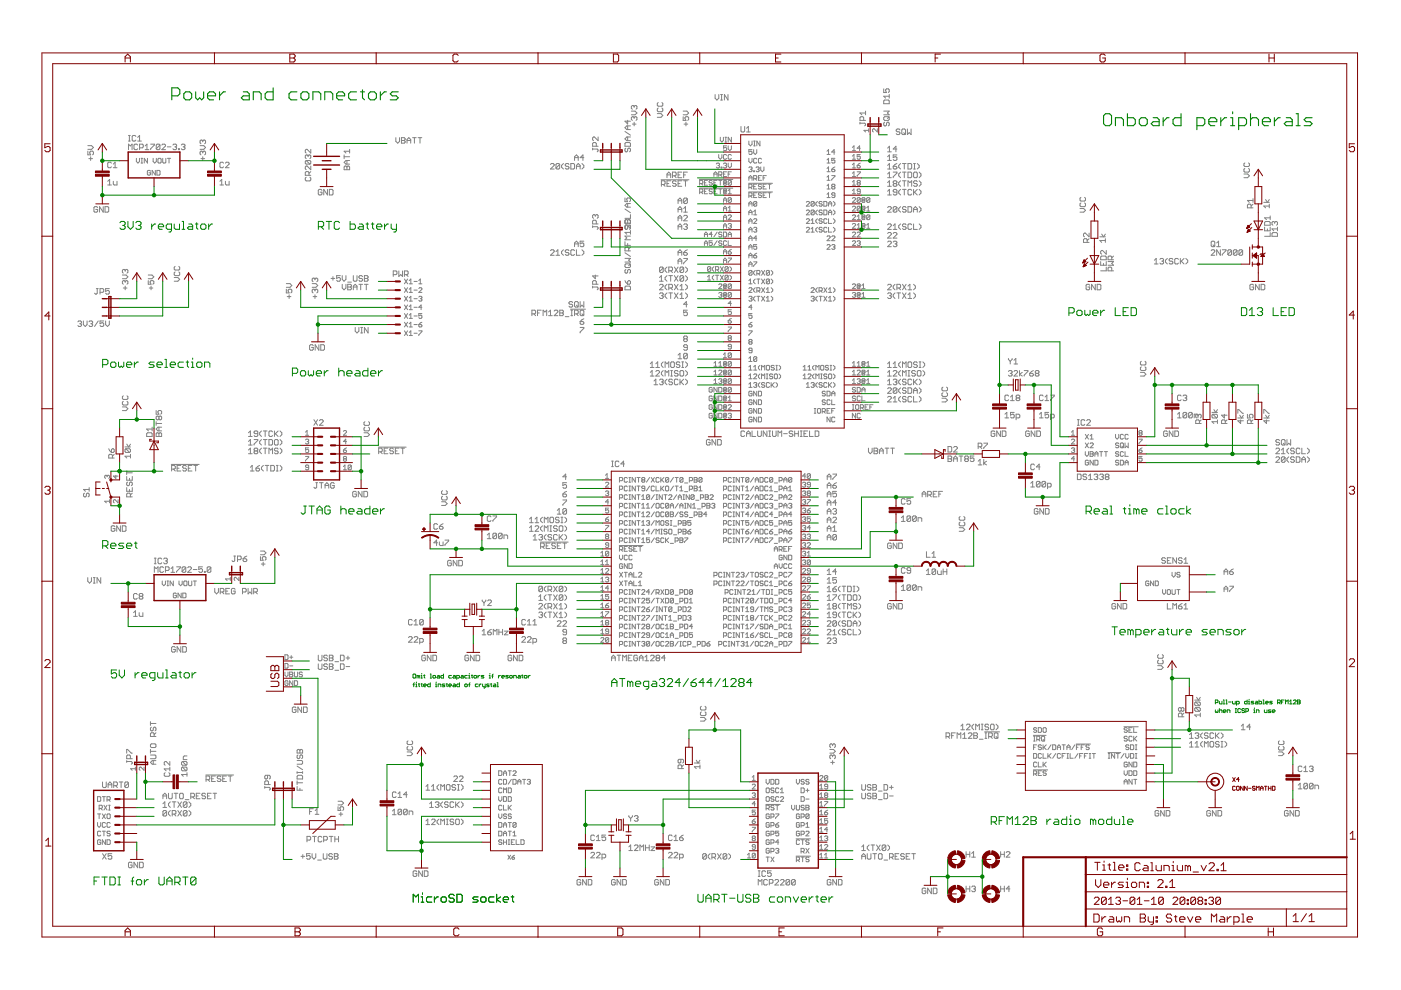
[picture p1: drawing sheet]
<svg xmlns="http://www.w3.org/2000/svg" width="297mm" height="210mm" viewBox="0 0 297 210" stroke-linecap="round" stroke-linejoin="round" font-family="sans-serif">
<g fill="none" stroke="#808080" stroke-width=".21">
<path d="M187.4 18.8v.8h.6l-.2-.4 .2-.4h.3l.2 .2v.4l-.2 .2M18.6 32v.8h.6l-.2-.4 .2-.4h.4l.2 .3v.3l-.2 .2M18.6 30.9h.8l.4 .4-.4 .4h-.8M18.8 33.6h.8M19.2 33.2v.8M22.8 38.4l.4-.3v1.1M22.8 39.2h.8M23.6 34.6l-.2-.2h-.4l-.2 .2v.8l.2 .2h.4l.2-.2M24 34.8l.4-.4v1.2M24 38.4v.6l.2 .2h.6v-.8M24 35.6h.8M27.2 31.7v-1.1l.4 .3 .4-.3v1.1"/>
<path d="M27.2 29.9h.4M27.2 28.7h.4M27.4 28.7v1.2M28.8 28.9l-.2-.2h-.4l-.2 .2v.8l.2 .2h.4l.2-.2M28.9 33.6v.6l.4 .4 .3-.4v-.6M29.2 30.8l-.2-.2h-.4l-.2 .2v.7l.2 .2h.4l.2-.2M29.2 29.1l.4-.4v1.2M29.2 29.9h.8M29.6 31.3h.6l.2-.2v-.3l-.2-.2h-.6v1.1M29.9 33.6h.3M29.9 34.6h.3M30.1 33.6v1"/>
<path d="M30.8 31.7h.8M30.8 30.9l.4-.3v1.1M31.3 33.6v1l-.7-1v1M31.9 36.3l-.2-.2h-.3l-.2 .2v.7l.2 .1h.3l.2-.5h-.3M31.9 30.6h.8v.2l-.8 .7v.2M32.5 33.6v.6l.3 .4 .3-.4v-.6M32.9 36.1v1l-.6-1v1M33.3 36.1h.5l.1 .2v.7l-.1 .1h-.5zM33.7 33.6h.3l.2 .1v.7l-.2 .2h-.3l-.2-.2v-.7zM33.9 30.8l-.2-.2h-.4l-.2 .2v.7M33.9 30.8v.7l-.2 .2h-.4l-.2-.2M33.9 30.8l-.8 .7"/>
<path d="M34.3 30.8l.2-.2h.4l.2 .2v.1l-.8 .8h.8M34.5 33.6v.8l.2 .2 .5-.2v-.8M35.5 31.1h.8M35.5 33.6h.7M35.8 33.6v1M36.7 30.8l.2-.2h.4l.1 .2-.1 .3M37.1 31.1h.2M37.3 31.1l.1 .2-.1 .4h-.4l-.2-.2M37.8 31.5h.2v.2h-.2zM38.4 30.8l.2-.2h.4l.2 .2-.2 .3M38.8 31.1h.2M39 31.1l.2 .2-.2 .4h-.4l-.2-.2"/>
<path d="M42.4 30.9h.8l.4 .4-.4 .4h-.8M42.6 33.6h.8M43 29.9v.2M43 32.3v.1M43 33.2v.8M43 32.3l-.2-.3-.4 .3v.3l.2 .2M43 29.9l-.2-.2-.4 .2v.4l.2 .2M43 32.3l.2-.3 .4 .3v.3l-.2 .2M43 29.9l.2-.2 .4 .2v.4l-.2 .2M46.6 39.2h.8M46.6 38.4l.4-.3v1.1M47.4 34.6l-.2-.2h-.4l-.2 .2v.8l.2 .2h.4l.2-.2"/>
<path d="M47.8 38.4v.6l.2 .2h.6v-.8M47.8 34.6l.2-.2h.4l.2 .2v.2l-.8 .8h.8M64.9 37.6l-.2 .2v.3l.2 .3h.8l.2-.3v-.3l-.2-.2M64.9 34l-.2 .2v.4l.2 .2h.8M64.9 34h.8l.2 .2v.4l-.2 .2M64.9 34l.8 .8M65.3 33l-.2-.1-.4 .1v.4l.2 .2M65.3 33l.2-.1 .4 .1v.4l-.2 .2M65.3 33v.2M65.5 37.2v-.6l-.2-.2h-.4l-.2 .2v.6h1.2M65.9 31.7v.7l-.8-.7-.4 .2v.4l.2 .1M65.9 35.2v.8l-.8-.8-.4 .2v.4l.2 .2"/>
<path d="M65.9 36.4l-.4 .4M73 32.9v.7M73 33.2h1.1M73.2 35.2l.4 .2 .3-.2 .2 .2v.6h-1.1v-.6zM73.6 34v.8M73.6 35.4v.6M74.1 32.1h-1.1l.3 .3M74.1 34h-.8l-.3 .4 .3 .4h.8M74.1 31.7v.7M83.9 29.2v.8l.4 .4 .4-.4v-.8M85.1 29.2h.6l.2 .2-.2 .4 .2 .4-.2 .2h-.6zM85.1 29.8h.6"/>
<path d="M86.3 30.4v-.8l.4-.4 .4 .4v.8M86.3 29.8h.8M87.5 29.2h.7M87.9 29.2v1.2M88.6 29.2h.8M89 29.2v1.2M116.7 34.9l.2-.2h.4l.2 .2v.2l-.8 .7h.8M118.7 34.9v.7l-.2 .2h-.4l-.2-.2M118.7 34.9l-.2-.2h-.4l-.2 .2v.7M118.7 34.9l-.8 .7M119.5 34.7l-.4 .4v.4l.4 .3M120.6 34.9l-.2-.2h-.3l-.3 .2 .3 .4h.3l.2 .2-.2 .3h-.3l-.3-.2"/>
<path d="M121 34.7h.6l.2 .2v.7l-.2 .2h-.6zM121.8 34v-.8l.4-.3 .4 .3v.8M121.8 33.4h.8M122.2 35.3h.8M122.2 35.8v-.7l.4-.4 .4 .4v.7M123.4 34.7l.4 .4v.4l-.4 .3M123.8 33.4h-.8l.6-.5v1.1M125.6 31.6h1l.2 .2-.2 .4M125.6 31.4v.4M126.4 31v-.6l-.2-.2h-.4l-.2 .2v.6h1.2M126.8 29v.8l-.8-.8-.4 .3v.3l.2 .2M132.5 27.9l1.2 .8"/>
<path d="M132.7 31.4l-.2 .2v.4l.2 .2 .4-.2v-.4l.2-.2 .4 .2v.4l-.2 .2M132.7 30.2h.8l.2 .2v.6h-1.2v-.6zM133.1 25.5v.8l-.6-.6h1.2M133.1 26.7v.8M133.1 29v.8M133.7 29h-.8l-.4 .4 .4 .4h.8M133.7 26.7h-.8l-.4 .4 .4 .4h.8M133.9 23.6h.7l.4 .4-.4 .3h-.7M134.1 26.3h.8M134.5 22.6v.2M134.5 24.9v.2M134.5 25.9v.8"/>
<path d="M134.5 24.9l-.2-.2-.4 .2v.4l.2 .2M134.5 22.6l-.2-.2-.4 .2v.4l.2 .2M134.5 24.9l.1-.2 .4 .2v.4l-.1 .2M134.5 22.6l.1-.2 .4 .2v.4l-.1 .2M139.4 24.1h.7l.4 .4-.4 .4h-.7M139.6 22.9l-.2 .2v.4l.2 .2h.7l.2-.2v-.4l-.2-.2M139.6 21.7l-.2 .2v.4l.2 .2h.7l.2-.2v-.4l-.2-.2M140.2 38.1h5.9M140.2 39.1h.6l.2-.2v-.4l-.2-.2h-.6v1.2M140.6 39.1l.4 .4M141.4 37.7v-.8l.4-.4 .4 .4v.8M141.4 38.9h.4"/>
<path d="M141.4 37.1h.8M142.2 38.3h-.8v1.2h.8M142.6 37.3h.6l.2-.2v-.4l-.2-.2h-.6v1.2M143 37.3l.4 .4M143.4 38.5l-.2-.2h-.4l-.2 .2 .2 .4h.4l.2 .2-.2 .4h-.4l-.2-.2M143.8 38.9h.4M143.8 37.1h.4M144.5 36.5h-.7v1.2h.7M144.5 38.3h-.7v1.2h.7M144.8 24.7v.8h.6l-.2-.4 .2-.4h.4l.2 .2v.4l-.2 .2M144.8 23.6h.8l.4 .4-.4 .3h-.8M144.9 37.1h.4"/>
<path d="M144.9 38.3h.8M145 26.3h.8M145.3 38.3v1.2M145.4 25.9v.8M145.7 36.5h-.8v1.2M148.3 38.1h7.1M148.3 39.9h7.1M148.3 38.9h.5l.2-.1v-.4l-.2-.2h-.5v1.1M148.7 38.9l.3 .4M149.4 38.8h.3M150 38.2h-.6v1.1h.6M151 38.4l-.1-.2h-.4l-.2 .4 .2 .2h.4l.1 .3-.1 .2h-.4l-.2-.2"/>
<path d="M151.4 36.9h.6M151.4 37.4v-.7l.3-.3 .3 .3v.7M151.4 38.8h.3M151.6 20v.8l.4 .4 .4-.4v-.8M151.9 34.8l.1-.2h.4l.1 .2-.1 .3M152 38.2h-.6v1.1h.6M152.2 35.1h.2M152.4 32.8v.6l.3 .4 .4-.4v-.6M152.4 37.1h.5l.2-.5-.2-.2h-.5v1M152.4 38.2h.7M152.4 35.1l.1 .2-.1 .3h-.4l-.1-.2M152.7 29.1v.7l.4 .3 .3-.3v-.7"/>
<path d="M152.7 38.2v1.1M152.7 37.1l.4 .3M152.8 21.2h.4M152.8 20h.4M152.9 35.4h.2v.2h-.2zM153 20v1.2M153.4 36.9h.3M153.4 34.8l.1-.2h.4l.2 .2-.2 .3M153.5 38.6h.4v.3h-.4zM153.7 35.1h.2M153.7 30.1h.4M153.7 29.1h.4"/>
<path d="M153.9 38.9l.2-.1v-.4l-.2-.2h-.4l-.1 .2v.7l.1 .2h.4l.2-.2M153.9 35.1l.2 .2-.2 .3h-.4l-.1-.2M153.9 29.1v1M154.1 30.9h-.7v.5l.3-.1 .4 .1v.4l-.2 .1h-.4l-.1-.1M154.1 32.9l-.2-.1h-.4l-.1 .1v.7l.1 .2h.4l.2-.2M154.1 36.4h-.7v1h.7M154.3 20v1.2l-.7-1.2v1.2M154.4 36.9h.3M154.4 30.9v.7l.3 .3 .4-.3v-.7M154.4 34.6v.7l.3 .3 .4-.3v-.7M155.1 29.1v1l-.7-1v1M155.1 38.4v.7l-.2 .2h-.3l-.2-.2"/>
<path d="M155.1 32.9l-.2-.1h-.3l-.2 .1v.7l.2 .2h.3l.2-.2M155.1 36.4h-.7v1M155.1 38.4l-.2-.2h-.3l-.2 .2v.7M155.1 38.4l-.7 .7M157.1 26.8v1l.2 .2h.4l.2-.2v-1M158.3 28h.8M158.3 27.2l.4-.4v1.2M158.7 38.9h5.1M158.8 29.9v.7l.3 .3 .3-.3v-.7M158.8 33.6v.6l.3 .4 .3-.4v-.6M158.8 35.6l.1-.2h.4l.1 .2-.1 .3M158.8 38.2v-.7l.3-.3 .3 .3v.7"/>
<path d="M158.8 39.7h.5l.1-.1v-.4l-.1-.1h-.5v1M158.8 37.7h.6M159.1 39.7l.3 .4M159.1 35.9h.2M159.3 35.9l.1 .2-.1 .3h-.4l-.1-.2M159.4 31.7h-.6v.5l.3-.1 .3 .1v.4l-.1 .1h-.4l-.1-.1M159.8 30.9h.3M159.8 31.7v.7l.3 .3 .3-.3v-.7M159.8 36.2h.2v.2h-.2zM159.8 37.9h.5l.1-.2-.1-.5h-.5v1M159.8 39.6h.3M159.8 29.9h.3"/>
<path d="M160 29.9v1M160.1 37.9l.3 .3M160.3 35.6l.5-.2 .2 .2-.2 .3M160.4 33.7l-.1-.1h-.3l-.2 .1v.7l.2 .2h.3l.1-.2M160.4 39.1h-.6v1h.6M160.6 35.9h.2M160.8 35.9l.2 .2-.2 .3-.5-.2M160.8 37.7h.3M161.1 29.9v1l-.6-1v1M161.3 35.4v.7l.3 .3 .4-.3v-.7M161.5 33.7l-.2-.1h-.3l-.2 .1v.7l.2 .2h.3l.2-.2M161.5 37.2h-.7v1h.7"/>
<path d="M161.5 39.2l-.2-.1h-.3l-.2 .3 .2 .2h.3l.2 .3-.2 .2h-.3l-.2-.2M161.8 39.6h.3M161.8 37.7h.3M162.5 37.2h-.7v1M162.5 39.1h-.7v1h.7M162.8 39.1h.7M163.2 39.1v1M175.3 32.7h.7M175.3 34.6h.7M175.3 35.7l.4-.3v1M175.3 32.1l.4-.4v1M175.3 33.9l.4-.3v1"/>
<path d="M175.3 37.5l.4-.3v1M175.3 39.4l.4-.3v1M175.3 36.4h.7M175.3 38.2h.7M176.3 35.9h.5l.2 .3-.2 .2h-.3l-.2-.2zM176.3 37.2h.7l-.7 1M176.5 39.6l-.2-.2 .2-.3h.3l.2 .1-.2 .4M176.5 39.6l-.2 .1 .2 .4h.3l.2-.2-.2-.3M176.5 39.6h.3M177 33.6h-.7v.5l.4-.2 .3 .2-.2 .5h-.3l-.2-.2M177 35.4l-.7 .5M177 32.2h-.7l.5-.5v1"/>
<path d="M180.7 38.6l.4-.4v1.1M180.7 31.9h.7M180.7 39.3h.7M180.7 33.8h.7M180.7 34.9l.4-.3v1M180.7 31.3l.4-.4v1M180.7 33.1l.4-.3v1M180.7 36.7l.4-.3v1M180.7 35.6h.7M180.7 37.4h.7M181.7 36.4h.7l-.7 1M181.7 35.1h.5l.2 .3-.2 .2h-.3l-.2-.2z"/>
<path d="M181.9 38.8l-.2-.2 .2-.4h.3l.2 .2-.2 .4M181.9 38.8l-.2 .1 .2 .4h.3l.2-.2-.2-.3M181.9 38.8h.3M182.3 26.1h1l.2 .2-.2 .4M182.3 25.9v.4M182.4 31.4h-.7l.5-.5v1M182.4 32.8h-.7v.5l.5-.2 .2 .5-.2 .2h-.3l-.2-.2M182.4 34.6l-.7 .5M183.1 25.5v-.6l-.2-.2h-.4l-.2 .2v.6h1.2M183.5 23.6v.7M183.5 24h-1.2l.4 .3M184.2 27.6h-1l.3 .4"/>
<path d="M184.2 27.3v.7M186 27.3v.7l-.7-.7-.3 .2v.3l.2 .2M187.4 23.6h1.1l-.3 .4 .3 .3h-1.1M187.6 25.9l-.2 .2v.4l.2 .2 .4-.2v-.4l.2-.2 .3 .2v.4l-.2 .2M187.6 24.7h.7l.2 .2v.4l-.2 .2h-.7l-.2-.2v-.4zM187.6 21.2h.7l.2 .2v.6h-1.1v-.6zM188.2 32.2h.8M188.2 34h.8M188.2 37.7h.8M188.2 39.5h.8M188.2 33.2l.4-.3v1.1M188.2 38.7l.4-.4v1.2"/>
<path d="M188.2 31.4l.4-.4v1.2M188.2 35.1l.4-.4v1.1M188.2 36.9l.4-.4v1.2M188.2 35.8h.8M188.5 20v.8M188.5 24.7l-.3 .4M188.5 20.4h-1.1l.4 .4M189.4 35.3h.5l.3 .3-.3 .2h-.3l-.2-.2zM189.4 36.5h.8v.2l-.8 .8v.2M189.6 38.9l-.2 .2 .2 .4h.3l.3-.2-.3-.4M189.6 38.9l-.2-.2 .2-.4h.3l.3 .2-.3 .4M189.6 38.9h.3"/>
<path d="M190.2 32.9h-.8v.5l.4-.2 .4 .2v.4l-.3 .2h-.3l-.2-.2M190.2 31.6h-.8l.5-.6v1.2M190.2 34.7l-.8 .6M190.8 27.6l-.2-.3h-.4l-.2 .4 .2 .2h.4l.2 .4-.2 .2h-.4l-.2-.2M190.9 34.7l-.4 .4v.4l.4 .3M190.9 36.5l-.4 .4v.4l.4 .4M190.9 38.3l-.4 .4v.4l.4 .4M191.3 36.5h.8M191.3 38.3h.8M191.3 34.7h.8M191.4 27.3h.4l.2 .3v.7l-.2 .2h-.4l-.2-.2v-.7zM191.6 28.1l.4 .4"/>
<path d="M191.7 34.7v1.1M191.7 36.5v1.2M191.7 38.3v1.2M192.4 27.3v1.2l.4-.4 .4 .4v-1.2M192.5 36.5h.6l.2 .2v.8l-.2 .2h-.6zM192.5 39.5v-1.2l.4 .4 .4-.4v1.2M192.5 34.7h.6l.2 .2v.7l-.2 .2h-.6zM193.7 35.8h.4M193.7 34.7h.4M193.9 36.5h.4l.2 .2v.8l-.2 .2h-.4l-.2-.2v-.8zM193.9 34.7v1.1M194.5 38.5l-.2-.2h-.4l-.2 .2 .2 .4h.4l.2 .2-.2 .4h-.4l-.2-.2"/>
<path d="M194.5 34.7l.4 .4v.4l-.4 .3M194.9 38.3l.4 .4v.4l-.4 .4M194.9 36.5l.4 .4v.4l-.4 .4M263.7 36.9h.8l.4 .4-.4 .4h-.8M263.9 35.7l-.2 .2v.4l.2 .2h.8l.2-.2v-.4l-.2-.2M263.9 34.5l-.2 .2v.4l.2 .2h.8l.2-.2v-.4l-.2-.2M20.7 44l-.2-.2h-.4l-.2 .2v.8l.2 .2h.4l.2-.2v-.4h-.4M21.9 43.8v1.2l-.8-1.2v1.2M22.3 43.8h.6l.2 .2v.8l-.2 .2h-.6zM26 58.3h.7l.4 .4-.4 .4h-.7M26.5 57.3l-.1-.2-.4 .2v.4l.1 .2M26.5 59.7l-.1-.2-.4 .2v.4l.1 .2"/>
<path d="M26.5 57.3l.2-.2 .4 .2v.4l-.2 .2M26.5 59.7l.2-.2 .4 .2v.4l-.2 .2M26.5 57.3v.2M26.5 59.7v.2M31.4 59.5v.8h.6l-.2-.4 .2-.4h.4l.2 .2v.4l-.2 .2M31.4 58.3h.8l.4 .4-.4 .4h-.8M36.9 58.8h.8l.4 .4-.4 .4h-.8M37.1 57.7l-.2 .1v.5l.2 .1h.8l.2-.1v-.5l-.2-.1M37.1 56.5l-.2 .2v.4l.2 .2h.8l.2-.2v-.4l-.2-.2M66.8 59.2v.2M66.8 59.2l-.2-.2-.4 .2v.3l.2 .2M66.8 59.2l.2-.2 .4 .2v.3l-.2 .2"/>
<path d="M68.3 40.4l-.2-.2h-.4l-.2 .2v.7l.2 .2h.4l.2-.2v-.4h-.4M69.4 40.2v1.1l-.8-1.1v1.1M69.8 40.2h.6l.2 .2v.7l-.2 .2h-.6zM70.2 59h.8M70.6 58.7v.7M72.2 58.4h-.8v.6l.4-.2 .4 .2v.4l-.2 .2h-.4l-.2-.2M72.6 58.4v.8l.3 .4 .4-.4v-.8M73.7 59.8h.8M74.9 58.4v1l.2 .2h.4l.2-.2v-1M76.9 58.7l-.2-.3h-.4l-.2 .4 .2 .2h.4l.2 .4-.2 .2h-.4l-.2-.2M77.3 58.4h.6l.1 .3-.1 .3 .1 .4-.1 .2h-.6zM77.3 59h.6"/>
<path d="M83.4 58.2h.6l.2-.2v-.4l-.2-.2h-.6v1.2M84.6 57.4v1.2l.4-.4 .3 .4v-1.2M85.7 58.2h.6l.2-.2v-.4l-.2-.2h-.6v1.2M85.7 59.2l.7 1M86.1 58.2l.4 .4M86.4 59.2l-.7 1M86.8 59.5l.3-.3v1M87.8 59.7h.7M88.8 59.5l.3-.3v1M116.7 53.1l.2-.1h.4l.2 .1v.3l-.8 .7h.8M117.9 54.1h.8M117.9 53.4l.4-.4v1.1"/>
<path d="M119.5 53l-.4 .4v.3l.4 .4M120.6 53.1l-.2-.1h-.3l-.3 .1 .3 .5h.3l.2 .1-.2 .4h-.3l-.3-.2M121.8 53.1l-.2-.1h-.4l-.2 .1v.8l.2 .2h.4l.2-.2M121.8 52.3v-.8l.4-.4 .4 .4v.8M121.8 51.7h.8M122.2 53v1.1h.8M123.4 53l.4 .4v.3l-.4 .4M123.8 51.1h-.8v.6l.4-.2 .4 .2v.4l-.2 .2h-.4l-.2-.2M125.6 48.1h1l.2 .2-.2 .3M125.6 47.9v.4M126.2 45.7l-.2-.2-.4 .2v.4l.2 .2M126.2 45.7l.2-.2 .4 .2v.4l-.2 .2"/>
<path d="M126.2 45.7v.2M126.2 58.3v.8l-.6-.6h1.2M126.4 47.5v-.6l-.2-.2h-.4l-.2 .2v.6h1.2M132.5 42v.8h.6l-.2-.4 .2-.4h.4l.2 .2v.4l-.2 .2M132.5 46.7l.2-.2 .4 .2 .4-.2 .2 .2v.6h-1.2zM132.5 51.2v.8h1.2M132.5 47.3l.2 .2h.8l.2-.2M132.5 44.3l1.2 .8M132.5 59.5l.6 .8M132.5 54.8h1.2l-.4 .4 .4 .4h-1.2M132.5 53.6l1.2 .8M132.5 48.3l.2 .2"/>
<path d="M132.7 55.9h.8l.2 .3v.3l-.2 .2h-.8l-.2-.2v-.3zM132.7 57.1l-.2 .2v.4l.4 .2 .2-.2v-.4l.4-.2 .2 .2v.4l-.2 .2M132.7 47.9l-.2 .2M132.7 46.7l-.2 .2M133.1 43.2v.7M133.1 46.7v.6M133.1 51.6v.4M133.1 59.7l.4-.2 .2 .2v.4l-.2 .2h-.4zM133.3 53.2v-.6l-.2-.2h-.4l-.2 .2v.6h1.2M133.5 46.7l.2 .2M133.7 49.3h-1.2l.4 .4M133.7 48.1l-.4-.2-.2 .2v.4l-.4 .1-.2-.1v-.6l.4-.2 .8 .8"/>
<path d="M133.7 45.5v.8h-1.2M133.7 47.7v.8M133.7 48.9v.8M133.7 48.5l-.2 .1M133.7 43.2h-.8l-.4 .3 .4 .4h.8M133.7 55.9l-.4 .4M133.7 52.4l-.4 .4M133.7 50.1h-1.2l.4 .3-.4 .4h1.2M139.8 59.6h.8M139.8 58.8l.4-.4v1.2M140.6 56.8l-.2-.2h-.4l-.2 .2v.8M140.6 56.8v.8l-.2 .2h-.4l-.2-.2"/>
<path d="M140.6 56.8l-.8 .8M141.4 58.4l-.4 .4v.4l.4 .4M141.4 56.6l-.4 .4v.4l.4 .4M141.8 57.4h.6l.2-.2v-.4l-.2-.2h-.6v1.2M141.8 58.4h.8M142.2 58.4v1.2M142.2 57.4l.4 .4M143 58.4l.8 1.2M143 56.6l.8 1.2M143.8 44.4h.7M143.8 45v-.8l.4-.4 .3 .4v.8M143.8 46.2h.7"/>
<path d="M143.8 42.6h.7M143.8 48.1h.7M143.8 48.6v-.7l.4-.4 .3 .4v.7M143.8 43.2v-.8l.4-.4 .3 .4v.8M143.8 46.8v-.8l.4-.3 .3 .3v.8M143.8 54.1v-.7l.4-.4 .3 .4v.7M143.8 56v-.8l.4-.4 .3 .4v.8M143.8 55.4h.7M143.8 53.6h.7M143.8 58.4l-.8 1.2M143.8 56.6l-.8 1.2M144.9 53.6h.6l.2 .3-.2 .2h-.4l-.2-.2z"/>
<path d="M144.9 47.7l.2-.2h.4l.2 .2-.2 .4M144.9 58.7v.7l-.2 .2h-.3l-.2-.2M144.9 58.7l-.2-.3h-.3l-.2 .3v.7M144.9 45h.8M144.9 54.8h.8v.2l-.8 .8v.2M144.9 56.8v.8l-.2 .2h-.3l-.2-.2M144.9 56.8l-.2-.2h-.3l-.2 .2v.8M144.9 56.8l-.7 .8M144.9 44.2l.4-.4v1.2M144.9 45.8l.2-.1h.4l.2 .1v.2l-.8 .8h.8M144.9 58.7l-.7 .7M145.3 58.4l.4 .4v.4l-.4 .4"/>
<path d="M145.3 48.1h.2M145.3 56.6l.4 .4v.4l-.4 .4M145.5 48.1l.2 .2-.2 .3h-.4l-.2-.1M145.7 42.2v.8l-.2 .2h-.4l-.2-.2M145.7 42.2l-.2-.2h-.4l-.2 .2v.8M145.7 42.2l-.8 .8M145.7 53l-.8 .6M148.3 40.7h.5l.2-.1v-.4l-.2-.1h-.5v1M148.7 40.7l.3 .4M149.4 50.2v-.6l.3-.4 .3 .4v.6M149.4 52v-.6l.3-.3 .3 .3v.6M149.4 49.7h.6"/>
<path d="M149.4 51.6h.6M149.4 40.6h.3M150 40.1h-.6v1h.6M150 58.7l.3-.3v1M150 59.4h.7M150.7 56.7l-.7 .7M150.7 56.7l-.2-.2h-.3l-.2 .2v.7M150.7 56.7v.7l-.2 .2h-.3l-.2-.2M151 51.1h-.7v.5l.4-.2 .3 .2-.1 .4h-.4l-.2-.1M151 40.2l-.1-.1h-.4l-.2 .3 .2 .2h.4l.1 .3-.1 .2h-.4l-.2-.2M151 49.7h-.7l.6-.5v1M151.4 56.5l-.4 .4v.3l.4 .4"/>
<path d="M151.4 58.4l-.4 .3v.3l.4 .4M151.4 40.6h.3M151.7 57.2h.5l.2-.2v-.3l-.2-.2h-.5v1.1M151.7 58.4h.7M152 40.1h-.6v1h.6M152 58.4v1M152 49.2l-.6 1M152 51.1l-.6 .9M152 57.2l.4 .4M152.4 40.1h.7M152.7 40.1v1M152.7 58.4l.7 1"/>
<path d="M152.7 56.5l.7 1.1M153.1 49.4l-.2-.2h-.4l-.1 .2 .1 .3h.4l.2 .2-.2 .3h-.4l-.1-.1M153.1 51.2l-.2-.1h-.4l-.1 .3 .1 .2h.4l.2 .3-.2 .1h-.4l-.1-.1M153.4 58.4l-.7 1M153.4 56.5l-.7 1.1M153.4 46.6v-.7l.3-.3 .4 .3v.7M153.4 42.9v-.7l.3-.3 .4 .3v.7M153.4 44.7v-.6l.3-.4 .4 .4v.6M153.4 48.4v-.7l.3-.3 .4 .3v.7M153.4 49.2h.5l.2 .2v.7l-.2 .1h-.5zM153.4 53.9v-.7l.3-.3 .4 .3v.7M153.4 55.7v-.6l.3-.4 .4 .4v.6"/>
<path d="M153.4 42.4h.7M153.4 44.2h.7M153.4 46.1h.7M153.4 47.9h.7M153.4 53.4h.7M153.4 55.2h.7M153.5 40.4h.4v.3h-.4zM153.9 40.7l.2-.1v-.4l-.2-.1h-.4l-.1 .1v.7l.1 .2h.4l.2-.2M154.1 51.2l-.2-.1h-.4l-.1 .1v.7l.1 .1h.4l.2-.1M154.4 47.6l.2-.2h.3l.2 .2-.2 .3M154.4 45.7l.2-.1h.3l.2 .1-.7 .9h.7M154.4 56.7v.7l-.2 .2h-.3l-.2-.2"/>
<path d="M154.4 58.5v.7l-.2 .2h-.3l-.2-.2M154.4 51.1v.9h.7M154.4 50.2v-.6l.3-.4 .4 .4v.6M154.4 53.4h.5l.2 .3-.2 .2h-.3l-.2-.2zM154.4 54.7h.7l-.7 1M154.4 56.7l-.2-.2h-.3l-.2 .2v.7M154.4 58.5l-.2-.1h-.3l-.2 .1v.7M154.4 40.4l.3-.3v1M154.4 44.1l.3-.4v1M154.4 44.7h.7M154.4 49.7h.7M154.4 58.5l-.7 .7"/>
<path d="M154.4 41.1h.7M154.4 56.7l-.7 .7M154.7 56.5l.4 .4v.3l-.4 .4M154.7 58.4l.4 .3v.3l-.4 .4M154.7 47.9h.2M154.9 47.9l.2 .2-.2 .3h-.3l-.2-.2M155.1 42.1v.6l-.2 .2h-.3l-.2-.2M155.1 42.1l-.2-.2h-.3l-.2 .2v.6M155.1 42.1l-.7 .6M155.1 52.9l-.7 .5M158.7 40.7h5.1M158.8 41.6h.5l.1-.2v-.4l-.1-.1h-.5v1"/>
<path d="M158.8 43.7v-.6l.3-.4 .3 .4v.6M158.8 45.6v-.7l.3-.4 .3 .4v.7M158.8 47.4v-.7l.3-.3 .3 .3v.7M158.8 49.2v-.7l.3-.3 .3 .3v.7M158.8 51v-.6l.3-.4 .3 .4v.6M158.8 52.9v-.7l.3-.3 .3 .3v.7M158.8 54.7v-.7l.3-.3 .3 .3v.7M158.8 56.5v-.6l.3-.4 .3 .4v.6M158.8 59.5l.3-.3v1M158.8 43.2h.6M158.8 45h.6M158.8 46.9h.6"/>
<path d="M158.8 48.7h.6M158.8 50.5h.6M158.8 52.4h.6M158.8 54.2h.6M158.8 56h.6M159.1 41.6l.3 .3M159.4 57.5v.7l-.1 .2h-.4l-.1-.2M159.4 57.5l-.1-.2h-.4l-.1 .2v.7M159.4 57.5l-.6 .7M159.8 44.9l.3-.4v1.1M159.8 54.2h.5l.1 .3-.1 .2h-.3l-.2-.2zM159.8 55.5h.6l-.6 1"/>
<path d="M159.8 46.5l.2-.1h.3l.1 .1-.6 .9h.6M159.8 48.4l.2-.2h.3l.1 .2-.1 .3M159.8 45.6h.6M159.8 41.4h.3M160.1 59.2l-.3 .3v.3l.3 .4M160.1 57.3l-.3 .4v.3l.3 .4M160.1 48.7h.2M160.3 48.7l.1 .2-.1 .3h-.3l-.2-.2M160.4 40.9h-.6v1h.6M160.4 42.9l-.1-.2h-.3l-.2 .2v.6M160.4 51.9h-.6v.5l.5-.2 .1 .5-.1 .2-.5-.2M160.4 42.9v.6l-.1 .2h-.3l-.2-.2"/>
<path d="M160.4 42.9l-.6 .6M160.4 50.5h-.6l.5-.5v1M160.4 53.7l-.6 .5M160.5 58h.5l.1-.2v-.3l-.1-.2h-.5v1.1M160.5 59.2h.6M160.8 59.2v1M160.8 58l.3 .4M161.5 41l-.2-.1h-.3l-.2 .3 .2 .2h.3l.2 .3-.2 .2h-.3l-.2-.2M161.5 59.2l.6 1M161.5 57.3l.6 1.1M161.8 41.4h.3M162.1 59.2l-.6 1"/>
<path d="M162.1 57.3l-.6 1.1M162.5 40.9h-.7v1h.7M162.8 40.9h.7M163.2 59.3v.7l-.2 .2h-.4l-.1-.2M163.2 40.9v1M163.2 57.5v.7l-.2 .2h-.4l-.1-.2M163.2 57.5l-.2-.2h-.4l-.1 .2v.7M163.2 59.3l-.2-.1h-.4l-.1 .1v.7M163.2 59.3l-.7 .7M163.2 57.5l-.7 .7M163.5 57.3l.3 .4v.3l-.3 .4M163.5 59.2l.3 .3v.3l-.3 .4"/>
<path d="M171 42.9l.1-.2 .5 .2-.6 .8h.6M171 44.7l.1-.2 .5 .2-.6 .9h.6M171 46.5l.1-.1 .5 .1-.6 .9h.6M171 48.4l.1-.2 .5 .2-.6 .8h.6M172 48.5l.3-.3v1M172 47.4h.6M172 49.2h.6M172 46.7l.3-.3v1M172.6 42.9l-.1-.2h-.4l-.1 .2v.6M172.6 42.9v.6l-.1 .2h-.4l-.1-.2M172.6 44.7v.7l-.1 .2h-.4l-.1-.2M172.6 44.7l-.1-.2h-.4l-.1 .2v.7"/>
<path d="M172.6 42.9l-.6 .6M172.6 44.7l-.6 .7M173.3 46.4l-.3 .3v.3l.3 .4M173.3 44.5l-.3 .4v.3l.3 .4M173.3 48.2l-.3 .3v.4l.3 .3M173.3 42.7l-.3 .4v.3l.3 .3M174.3 44.7l-.1-.2h-.4l-.1 .2 .1 .3h.4l.1 .2-.1 .4h-.4l-.1-.2M174.3 48.4l-.1-.2h-.4l-.1 .2 .1 .3h.4l.1 .2-.1 .3h-.4l-.1-.2M174.3 42.9l-.1-.2h-.4l-.1 .4 .1 .1h.4l.1 .3-.1 .2h-.4l-.1-.2M174.3 46.5l-.1-.1h-.4l-.1 .3 .5 .2 .1 .3-.1 .2h-.4l-.1-.2M174.7 42.7h.5l.1 .2v.6l-.1 .2h-.5zM174.7 44.5h.5l.1 .2v.7l-.1 .2h-.5z"/>
<path d="M175.3 46.5l-.1-.1-.5 .1v.7l.1 .2 .5-.2M175.3 48.4l-.1-.2-.5 .2v.6l.1 .2 .5-.2M175.3 50.2l.2-.2h.3l.2 .2-.7 .8h.7M175.3 40.1h.7M175.3 52l.2-.1h.3l.2 .1-.7 .9h.7M175.3 41.2l.4-.3v1M175.3 41.9h.7M175.7 45.6v-.7l.3-.4 .3 .4v.7M175.7 43.2h.6M175.7 45h.6M175.7 46.4v1h.6M175.7 48.2v1h.6"/>
<path d="M175.7 43.7v-.6l.3-.4 .3 .4v.6M176.3 50.2l.2-.2h.3l.2 .2-.7 .8h.7M176.3 52l.2-.1h.3l.2 .1-.2 .4M176.7 52.4h.1M176.7 42.7l.3 .4v.3l-.3 .3M176.7 44.5l.3 .4v.3l-.3 .4M176.7 46.4l.3 .3v.3l-.3 .4M176.7 48.2l.3 .3v.4l-.3 .3M176.8 52.4l.2 .1-.2 .4-.5-.2M177 41.4h-.5l-.2-.2 .2-.3h.3l.2 .1v.7l-.2 .2h-.3l-.2-.2M180.7 42.1l.2-.2h.3l.2 .2v.1l-.7 .7h.7M180.7 49.4l.2-.2h.3l.2 .2-.7 .8h.7"/>
<path d="M180.7 51.2l.2-.1h.3l.2 .1v.2l-.7 .6h.7M180.7 47.6l.2-.2h.3l.2 .2-.7 .8h.7M180.7 43.9l.2-.2h.3l.2 .2-.7 .8h.7M180.7 45.7l.2-.1h.3l.2 .1-.7 .9h.7M180.7 40.4l.4-.3v1M180.7 41.1h.7M181.7 46.6h.7M181.7 49.4l.2-.2h.3l.2 .2-.7 .8h.7M181.7 48.4h.7M181.7 51.2l.2-.1h.3l.2 .1-.2 .4M181.7 45.9l.4-.3v1M181.7 47.7l.4-.3v1"/>
<path d="M182.1 51.6h.1M182.2 51.6l.2 .1-.2 .3h-.3l-.2-.1M182.4 42.1v.6l-.2 .2h-.3l-.2-.2M182.4 40.6h-.5l-.2-.2 .2-.3h.3l.2 .1v.7l-.2 .2h-.3l-.2-.2M182.4 42.1l-.2-.2h-.3l-.2 .2v.6M182.4 43.9l-.2-.2h-.3l-.2 .2v.7M182.4 43.9v.7l-.2 .1h-.3l-.2-.1M182.4 42.1l-.7 .6M182.4 43.9l-.7 .7M182.9 44.1h.3v.3h-.3zM182.9 45.9h.3v.3h-.3zM182.9 42.2h.3v.4h-.3z"/>
<path d="M182.9 47.7h.3v.4h-.3zM183.2 42.6l.2-.2v-.3l-.2-.2h-.3l-.2 .2v.6l.2 .2h.3l.2-.2M183.2 44.4l.2-.2v-.3l-.2-.2h-.3l-.2 .2v.7l.2 .1h.3l.2-.1M183.2 48.1l.2-.2v-.3l-.2-.2h-.3l-.2 .2v.6l.2 .2h.3l.2-.2M183.2 46.2l.2-.5-.2-.1h-.3l-.2 .1v.7l.2 .2h.3l.2-.2M183.7 44.7h.7M183.7 48.4h.7M183.7 44.1l.4-.4v1M183.7 47.7l.4-.3v1M184.4 42.1v.6l-.1 .2h-.4l-.2-.2M184.4 42.1l-.1-.2h-.4l-.2 .2v.6M184.4 45.7v.7l-.1 .2h-.4l-.2-.2"/>
<path d="M184.4 45.7l-.1-.1h-.4l-.2 .1v.7M184.4 45.7l-.7 .7M184.4 42.1l-.7 .6M188.2 49.5l.2-.2h.4l.2 .2v.2l-.8 .8h.8M188.2 47.7l.2-.2h.4l.2 .2v.2l-.8 .7h.8M188.2 44l.2-.2h.4l.2 .2v.2l-.8 .8h.8M188.2 51.3l.2-.2h.4l.2 .2v.2l-.8 .8h.8M188.2 41.3h.8M188.2 40.6l.4-.4v1.1M189.4 49.5l.2-.2h.3l.3 .2v.2l-.8 .8h.8M189.4 48.6h.8M189.4 51.3l.2-.2h.3l.3 .2-.3 .4"/>
<path d="M189.4 47.9l.4-.4v1.1M189.8 51.7h.1M189.9 51.7l.3 .2-.3 .4h-.3l-.2-.2M190.2 40.7h-.6l-.2-.1 .2-.4h.3l.3 .2v.7l-.3 .2h-.3l-.2-.2M190.2 44l-.3-.2h-.3l-.2 .2v.8M190.2 44v.8l-.3 .2h-.3l-.2-.2M190.2 44l-.8 .8M190.9 40.2l-.4 .4v.3l.4 .4M190.9 43.8l-.4 .4v.4l.4 .4M190.9 47.5l-.4 .4v.4l.4 .3M191.3 40.2h.8M191.7 40.2v1.1"/>
<path d="M192.1 47.7l-.2-.2h-.4l-.2 .2 .2 .4h.4l.2 .2-.2 .3h-.4l-.2-.1M192.1 44l-.2-.2h-.4l-.2 .2 .2 .4h.4l.2 .2-.2 .4h-.4l-.2-.2M192.5 43.8h.6l.2 .2v.8l-.2 .2h-.6zM193.3 47.7l-.2-.2h-.4l-.2 .2v.8l.2 .1h.4l.2-.1M193.3 40.4l-.2-.2h-.4l-.2 .2v.7l.2 .2h.4l.2-.2M193.7 47.5v1.1h.8M193.7 44.4h.8M193.7 40.2v1.1M193.7 45v-.8l.4-.4 .4 .4v.8M193.9 40.7l.6 .6M194.5 40.2l-.8 .7M194.9 47.5l.4 .4v.4l-.4 .3"/>
<path d="M194.9 40.2l.4 .4v.3l-.4 .4M194.9 43.8l.4 .4v.4l-.4 .4M229 44.2h.8l.3 .4-.3 .4h-.8M229.2 43l-.2 .2v.4l.2 .2h.8l.1-.2v-.4l-.1-.2M229.2 41.8l-.2 .2v.4l.2 .2h.8l.1-.2v-.4l-.1-.2M230.5 51.4v-.6l-.2-.2h-.4l-.2 .2v.6h1.2M230.9 49.4v.8l-.8-.8-.4 .2v.4l.2 .2M230.9 50.6l-.4 .4M233.2 50.2h1.2M233.4 55.5v.7h1.1v-.7M233.4 54.5l.2-.2h.8l.1 .2v.6h-1.1zM233.6 49.6l.4 .6 .4-.6"/>
<path d="M234 55.9v.3M234.4 51h-1.2l.4 .4M234.4 50.6v.8M234.5 56.6v.8h-1.1M234.5 53.1v.8l-.7-.8-.4 .2v.4l.2 .2M234.9 55.5h1.2l-.4 .4 .4 .3h-1.2M235.7 57.4v-.6l-.2-.2h-.4l-.2 .2v.6h1.2M235.7 55.1v-.6l-.2-.2h-.4l-.2 .2v.6h1.2M236.1 54.3l-.4 .4M244.8 55.2l.3-.4v1.2M244.8 56h.7M245.9 55l.2-.2h.4l.2 .2-.2 .4"/>
<path d="M246.3 55.4h.2M246.5 55.4l.2 .2-.2 .4h-.4l-.2-.2M247.5 54.8l-.4 .4v.4l.4 .4M248.7 55l-.2-.2h-.4l-.2 .4 .2 .2h.4l.2 .4-.2 .2h-.4l-.2-.2M249.9 55l-.2-.2h-.4l-.2 .2v.8l.2 .2h.4l.2-.2M250.3 54.8v1.2M250.4 55.4l.6 .6M251 54.8l-.7 .8M251.4 54.8l.4 .4v.4l-.4 .4M256.8 53.1l.2-.1h.4l.2 .1v.3l-.8 .7h.8M257 51.1h.4l.2 .2v.8l-.2 .2h-.4l-.2-.2v-.8zM257.2 51.9l.4 .4"/>
<path d="M258 52.3h.7M258 51.5l.4-.4v1.2M258.7 53v1.1l-.7-1.1v1.1M259.1 53h.8v.1l-.8 .8v.2M261.1 53.1v.8l-.2 .2h-.4l-.2-.2M261.1 53.1l-.2-.1h-.4l-.2 .1v.8M261.1 53.1l-.8 .8M262.3 53.1v.8l-.2 .2h-.4l-.2-.2M262.3 53.1l-.2-.1h-.4l-.2 .1v.8M262.3 53.1l-.8 .8M263.5 53.1v.8l-.2 .2h-.4l-.2-.2M263.5 53.1l-.2-.1h-.4l-.2 .1v.8"/>
<path d="M263.5 53.1l-.8 .8M265.3 44.1v-.6l-.2-.2h-.4l-.2 .2v.6h1.2M265.7 43.3l-.4 .4M265.7 42.5h-1.2l.4 .4M265.7 42.1v.8M267.9 42.9h1.2M268.1 48.2v.7h1.2v-.7M268.3 47h.8l.2 .2v.6h-1.2v-.6zM268.3 42.3l.4 .6 .4-.6M268.7 48.5v.4M269.1 43.7h-1.2l.4 .4M269.1 43.3v.8"/>
<path d="M269.3 49.3v.8h-1.2M269.3 45.8v.8M269.3 46.2h-1.2l.4 .4M269.9 49.3h.8l.1 .2v.6h-1.1v-.6zM270.3 47.2l.2-.2 .3 .2v.4l-.1 .2M270.3 47.2l-.2-.2-.4 .2v.4l.2 .2M270.3 47.2v.2M270.8 48.2v.7M270.8 48.5h-1.1l.4 .4M16.5 68.2l.2-.1h.4l.2 .1-.2 .4M16.9 68.6h.2M17.1 68.6l.2 .2-.2 .4h-.4l-.2-.2"/>
<path d="M17.7 68.1v.7l.4 .4 .4-.4v-.7M18.9 68.2l.1-.1h.5l.1 .1-.1 .4M19.2 68.6h.3M19.5 68.6l.1 .2-.1 .4h-.5l-.1-.2M20.4 61.2h.4M20.6 61.2v1l-.2 .2-.4-.2M20.8 68.1l-.8 1.1M21.2 62h.6l.2-.2v-.4l-.2-.2h-.6v1.2M22 68.1h-.8v.5l.4-.2 .4 .2v.4l-.2 .2h-.4l-.2-.2M22.4 68.1v.7l.4 .4 .4-.4v-.7M23.2 61.2h-.8v.6l.4-.2 .4 .2v.4l-.2 .2h-.4l-.2-.2M26.1 61.1h.8"/>
<path d="M26.5 60.7v.7M31.6 61.1h.8M32 60.7v.7M60.7 61.3v.8h.6l-.2-.4 .2-.4h.4l.2 .2v.4l-.2 .2M60.7 60.1h.8l.4 .4-.4 .4h-.8M60.9 62.9h.8M61.3 62.5v.8M66.2 60.1h.8l.4 .4-.4 .4h-.8M66.4 62.9h.8M66.4 73.3l-.2-.2h-.4l-.2 .2v.8l.2 .2h.4l.2-.2v-.4h-.4M66.8 61.5v.2M66.8 62.5v.8"/>
<path d="M66.8 61.5l-.2-.2-.4 .2v.4l.2 .2M66.8 61.5l.2-.2 .4 .2v.4l-.2 .2M67.6 73.1v1.2l-.8-1.2v1.2M68 73.1h.6l.2 .2v.8l-.2 .2h-.6zM72.6 60.3v.8l.3 .3 .4-.3v-.8M73.7 60.3h.6l.2 .2-.2 .4 .2 .4-.2 .1h-.6zM73.7 60.9h.6M74.9 60.9h.8M74.9 61.4v-.7l.4-.4 .4 .4v.7M75.3 69.4v.8l.4 .4 .4-.4v-.8M76.1 60.3h.8M76.5 60.3v1.1"/>
<path d="M76.5 69.4h.4M76.5 70.6h.4M76.7 69.4v1.2M77.3 60.3h.7M77.7 60.3v1.1M78 69.4v1.2l-.7-1.2v1.2M85.7 61l.7 1M85.7 62.8l.7 1M85.7 64.7l.7 1M85.7 66.5l.7 1M85.7 68.3l.7 1M85.7 70.1l.7 1"/>
<path d="M86.4 61l-.7 1M86.4 62.8l-.7 1M86.4 64.7l-.7 1M86.4 66.5l-.7 1M86.4 68.3l-.7 1M86.4 70.1l-.7 1M86.8 60.2h.6M86.8 62h.6M86.8 63.8h.6M86.8 67.5h.6M86.8 65.7h.6M86.8 69.3h.6"/>
<path d="M86.8 61.3l.3-.3v1M86.8 63.2l.3-.4v1M86.8 65l.3-.3v1M86.8 66.8l.3-.3v1M86.8 68.6l.3-.3v1M86.8 70.5l.3-.4v1M86.8 71.1h.6M87.8 63.3h.7M87.8 65.2h.7M87.8 68.8h.7M87.8 61.5h.7M87.8 67h.7"/>
<path d="M87.8 70.7h.7M88.8 60.2h.7M88.8 68.8h.5l.2 .4-.5 .1-.2-.1zM88.8 70.1h.7l-.7 1M88.8 63l.5-.2 .2 .2-.2 .3M88.8 61.2l.2-.2 .5 .2-.7 .8h.7M89.1 63.3h.2M89.3 63.3l.2 .2-.2 .3-.5-.1M89.5 66.5h-.7v.5l.3-.2 .4 .2v.3l-.2 .2-.5-.2M89.5 65.2h-.7l.5-.5v1M89.5 68.3l-.7 .5M112.8 66.5h.6l.2-.1v-.4l-.2-.2h-.6v1.1"/>
<path d="M113.2 66.5l.4 .4M114 66.4h.3M114.7 65.8h-.7v1.1M115.1 66.9v-1.1l.4 .3 .4-.3v1.1M116.3 66.9h.8M116.3 66.1l.4-.3v1.1M117.5 66l.2-.2h.4l.2 .2v.1l-.8 .8h.8M118.7 65.8h.6l.1 .2-.1 .4 .1 .3-.1 .2h-.6zM118.7 66.4h.6M119.8 67.1h.8M121 65.6h3.1M121 65.8h.4"/>
<path d="M121 66.9h.4M121.2 65.8v1.1M121.4 64.1l-.2-.2h-.4l-.2 .2 .2 .4h.4l.2 .2-.2 .4h-.4l-.2-.2M121.8 64.1l.2-.2h.4l.2 .2v.8l-.2 .2h-.4l-.2-.2zM121.8 66.5h.6l.2-.1v-.4l-.2-.2h-.6v1.1M122.2 64.7l.4 .4M122.2 66.5l.4 .4M123 69.4h.8v.2l-.8 .8v.2M123 68.2h.6l.2 .4-.2 .2h-.4l-.2-.2zM123 66l.2-.2h.4l.2 .2v.7l-.2 .2h-.4l-.2-.2zM123 63.9v1.2l.4-.4 .4 .4v-1.2M123.4 66.5l.4 .4"/>
<path d="M123.8 67.6l-.8 .6M125.6 60.9h1l.2 .2-.2 .3M125.6 60.7v.4M126.4 60.3v-.6l-.2-.2h-.4l-.2 .2v.6h1.2M132.5 60.9l.2-.2h.8l.2 .2v.5h-1.2zM137.9 79.7h.8M137.9 77.1l.4-.4v1.2M137.9 79l.4-.4v1.1M137.9 77.9h.8M139 78.8l.3-.2h.3l.2 .2v.2l-.8 .7h.8M139 77.1l.4-.4v1.2M139 77.9h.8"/>
<path d="M139.8 60.5l.2-.2h.4l.2 .2v.2l-.8 .7h.8M139.8 62.3l.2-.2h.4l.2 .2-.2 .4M140.2 62.7h.2M140.4 62.7l.2 .2-.2 .4h-.4l-.2-.2M140.6 76.7l-.4 .4v.4l.4 .4M140.6 78.6l-.4 .4v.4l.4 .3M141 77.9v-1.2l.4 .4 .4-.4v1.2M141 79.7v-1.1l.4 .4 .4-.4v1.1M141.4 60.3l-.4 .4v.4l.4 .3M141.4 62.1l-.4 .4v.4l.4 .4M141.8 61.1h.6l.2-.2v-.4l-.2-.2h-.6v1.1M141.8 62.1h.8"/>
<path d="M142.2 78.6h.4M142.2 79.7h.4M142.2 61.1l.4 .3M142.2 62.1v1.2M142.4 76.7h.4l.2 .2v.8l-.2 .2h-.4l-.2-.2v-.8zM142.4 78.6v1.1M143 62.1l.8 1.2M143 60.3l.8 1.1M143.8 78.8l-.2-.2h-.4l-.2 .2 .2 .4h.4l.2 .2-.2 .3h-.4l-.2-.2M143.8 75.3l.4-.4v1.2M143.8 62.1l-.8 1.2M143.8 60.3l-.8 1.1"/>
<path d="M143.8 76.1h.7M144.1 76.9l-.1-.2h-.4l-.2 .4 .2 .2h.4l.1 .4-.1 .2h-.4l-.2-.2M144.2 61.4h.7M144.2 60.7l.3-.4v1.1M144.2 62.5l.3-.4v1.2M144.2 63.3h.7M144.4 78.6h.3l.2 .2v.7l-.2 .2h-.3l-.2-.2v-.7zM144.5 77.9h.4M144.5 76.7h.4M144.7 76.7v1.2M145.1 71.8l-.2-.2 .2-.4h.4l.2 .2-.2 .4M145.1 71.8l-.2 .2 .2 .4h.4l.2-.2-.2-.4"/>
<path d="M145.1 71.8h.4M145.3 76.7l.4 .4v.4l-.4 .4M145.3 62.1l.4 .4v.4l-.4 .4M145.3 60.3l.4 .4v.4l-.4 .3M145.3 78.6l.4 .4v.4l-.4 .3M145.7 73.7h-.6l-.2-.2 .2-.4h.4l.2 .2v.8l-.2 .2h-.4l-.2-.2M145.7 65.8h-.8v.6l.4-.3 .4 .3v.3l-.2 .2h-.4l-.2-.2M145.7 75.1l-.2-.2h-.4l-.2 .2v.8M145.7 64.5h-.8l.6-.6v1.2M145.7 75.1v.8l-.2 .2h-.4l-.2-.2M145.7 75.1l-.8 .8M151.4 77l.3-.3v1"/>
<path d="M151.4 78.8l.3-.3v1M151.4 77.7h.6M151.4 79.5h.6M152.4 62.2l.1-.2h.4l.2 .2-.2 .3M152.4 60.4l.1-.2h.4l.2 .2v.1l-.7 .7h.7M152.4 78.7l.1-.2h.4l.2 .2-.7 .8h.7M152.4 77l.3-.3v1M152.4 77.7h.7M152.7 62.5h.2M152.9 62.5l.2 .2-.2 .3h-.4l-.1-.1M153.4 75.2l.3-.4v1M153.4 75.8h.7"/>
<path d="M153.5 78.8h.4v.4h-.4zM153.5 60.5h.4v.4h-.4zM153.5 62.4h.4v.3h-.4zM153.5 77h.4v.3h-.4zM153.9 60.9l.2-.2v-.3l-.2-.2h-.4l-.1 .2v.6l.1 .2 .6-.2M153.9 62.7l.2-.2v-.3l-.2-.2h-.4l-.1 .2v.7l.1 .1h.4l.2-.1M153.9 77.3l.2-.1v-.4l-.6-.1-.1 .1v.7l.1 .2h.4l.2-.2M153.9 79.2l.2-.2v-.3l-.2-.2h-.4l-.1 .2v.6l.1 .2h.4l.2-.2M154.4 68h.5l.2 .3-.2 .2h-.3l-.2-.2zM154.4 69.3h.7l-.7 1M154.6 71.7l-.2-.2 .2-.3h.3l.2 .1-.2 .4M154.6 71.7l-.2 .1 .2 .4h.3l.2-.2-.2-.3"/>
<path d="M154.6 71.7h.3M155.1 62.2v.7l-.2 .1h-.3l-.2-.1M155.1 60.4l-.7 .6M155.1 78.7l-.2-.2h-.3l-.2 .2v.6M155.1 60.4v.6l-.2 .2-.5-.2M155.1 65.7h-.7v.5l.3-.2 .4 .2v.3l-.2 .2h-.3l-.2-.2M155.1 73.5h-.5l-.2-.2 .2-.3h.3l.2 .2v.6l-.2 .2h-.3l-.2-.2M155.1 75v.7l-.2 .1h-.3l-.2-.1M155.1 76.8v.7l-.2 .2h-.3l-.2-.2M155.1 78.7v.6l-.2 .2h-.3l-.2-.2M155.1 60.4l-.2-.2h-.3l-.2 .2v.6M155.1 62.2l-.2-.2h-.3l-.2 .2v.7"/>
<path d="M155.1 75l-.2-.2h-.3l-.2 .2v.7M155.1 76.8l-.2-.1-.5 .1v.7M155.1 62.2l-.7 .7M155.1 64.3h-.7l.5-.4v1M155.1 67.5l-.7 .5M155.1 75l-.7 .7M155.1 76.8l-.7 .7M155.1 78.7l-.7 .6M158.8 61.2l.1-.2h.4l.1 .2v.1l-.6 .7h.6M158.8 63l.1-.2h.4l.1 .2-.1 .3M158.8 68.8h.5l.1 .4-.1 .1h-.4l-.1-.1zM158.8 70.1h.6l-.6 1"/>
<path d="M158.8 60.2h.6M158.8 76l.3-.4v1M158.8 79.6l.3-.3v1M158.8 77.8l.3-.3v1M158.8 76.6h.6M158.8 78.5h.6M158.9 72.5l-.1-.2 .1-.3h.4l.1 .1-.1 .4M158.9 72.5l-.1 .1 .1 .4h.4l.1-.2-.1-.3M158.9 72.5h.4M159.1 63.3h.2M159.3 63.3l.1 .2-.1 .3h-.4l-.1-.1M159.4 66.5h-.6v.5l.3-.2 .3 .2v.3l-.1 .2h-.4l-.1-.2"/>
<path d="M159.4 74.3h-.5l-.1-.2 .1-.3h.4l.1 .2v.6l-.1 .2h-.4l-.1-.2M159.4 65.2h-.6l.5-.5v1M159.4 68.3l-.6 .5M159.8 79.5l.2-.2h.3l.1 .2-.6 .8h.6M159.8 77.8l.3-.3v1M159.8 78.5h.6M160.1 61l-.3 .3v.4l.3 .3M160.1 62.8l-.3 .4v.3l.3 .3M160.4 75.8v.7l-.1 .1h-.3l-.2-.1M160.4 75.8l-.1-.2h-.3l-.2 .2v.7M160.4 75.8l-.6 .7M160.5 61.7h.5l.1-.2v-.3l-.1-.2h-.5v1"/>
<path d="M160.5 62.8h.6M160.8 62.8v1M160.8 61.7l.3 .3M161.1 77.5l-.3 .3v.3l.3 .4M161.1 79.3l-.3 .3v.4l.3 .3M161.5 78.5v-1l.3 .3 .3-.3v1M161.5 61l.6 1M161.5 62.8l.6 1M162.1 61l-.6 1M162.1 62.8l-.6 1M162.5 77.6l.1-.1 .6 .1v.7l-.2 .2h-.4l-.1-.2zM162.5 61.3l.3-.3v1"/>
<path d="M162.5 63.2l.3-.4v1M162.5 62h.7M162.5 63.8h.7M162.5 79.3h.3M162.6 79.3v1M163.5 61l.3 .3v.4l-.3 .3M163.5 62.8l.3 .4v.3l-.3 .3M163.8 79.5l-.1-.2h-.4l-.1 .2 .1 .3h.4l.1 .2-.1 .3h-.4l-.1-.2M164.2 79.5l.1-.2 .5 .2v.6l-.1 .2-.5-.2zM164.2 77.6l-.2-.1-.5 .1 .2 .4h.3l.2 .1-.2 .4h-.3l-.2-.2M164.5 78.5h.3M164.5 77.5h.3"/>
<path d="M164.7 77.5v1M165.2 77.5l.3 .3v.3l-.3 .4M165.2 79.3l.3 .3v.4l-.3 .3M170.3 79.6l.3-.3v1M170.3 77.8l.3-.3v1M170.3 78.5h.7M171.3 77.8l.3-.3v1M171.3 79.5l.1-.2h.4l.2 .2-.7 .8h.7M171.3 78.5h.7M172 63l.1-.2h.4l.1 .2-.1 .3M172 61.2l.1-.2h.4l.1 .2v.1l-.6 .7h.6M172.3 63.3h.2"/>
<path d="M172.5 63.3l.1 .2-.1 .3h-.4l-.1-.1M172.6 79.3l-.3 .3v.4l.3 .3M172.6 77.5l-.3 .3v.3l.3 .4M173 78.5v-1l.3 .3 .4-.3v1M173.3 61l-.3 .3v.4l.3 .3M173.3 62.8l-.3 .4v.3l.3 .3M173.7 61.7h.5l.1-.2v-.3l-.1-.2h-.5v1M173.7 62.8h.6M174 77.6l.2-.1 .5 .1v.7l-.2 .2h-.3l-.2-.2zM174 79.3h.3M174 62.8v1M174 61.7l.3 .3"/>
<path d="M174.2 79.3v1M174.7 61l.6 1M174.7 62.8l.6 1M175.3 79.5l-.1-.2-.5 .2 .1 .3 .5 .2-.1 .3-.5-.2M175.3 61l-.6 1M175.3 62.8l-.6 1M175.7 79.5l.1-.2h.4l.1 .2v.6l-.1 .2h-.4l-.1-.2zM175.7 63.2l.3-.4v1M175.7 62h.6M175.7 63.8h.6M175.7 77.6l-.2-.1-.5 .1 .2 .4 .5 .1-.2 .4-.5-.2M175.7 61.3l.3-.3v1"/>
<path d="M176 78.5h.3M176 77.5h.3M176.2 77.5v1M176.7 77.5l.3 .3v.3l-.3 .4M176.7 61l.3 .3v.4l-.3 .3M176.7 62.8l.3 .4v.3l-.3 .3M176.7 79.3l.3 .3v.4l-.3 .3M180.7 62.2l.2-.2h.3l.2 .2-.2 .3M180.7 78.8l.4-.3v1M180.7 60.4l.2-.2h.3l.2 .2v.1l-.7 .7h.7M180.7 77l.4-.3v1M180.7 77.7h.7"/>
<path d="M180.7 79.5h.7M181.1 62.5h.1M181.2 62.5l.2 .2-.2 .3h-.3l-.2-.1M181.7 78.7l.2-.2h.3l.2 .2-.7 .8h.7M181.7 77.7h.7M181.7 77l.4-.3v1M181.9 60.5h.3v.4h-.3zM181.9 62.4h.3v.3h-.3zM182.2 60.9l.2-.5-.2-.2h-.3l-.2 .2v.6l.2 .2 .5-.2M182.2 62.7l.2-.5-.2-.2h-.3l-.2 .2v.7l.2 .1h.3l.2-.1M182.7 61.2h.7M182.7 63h.7"/>
<path d="M182.7 62.4l.4-.4v1M182.7 60.5l.4-.3v1M182.9 78.8h.3v.4h-.3zM182.9 77h.3v.3h-.3zM183.2 79.2l.2-.2v-.3l-.2-.2h-.3l-.2 .2v.6l.2 .2h.3l.2-.2M183.2 77.3l.2-.1v-.4l-.5-.1-.2 .1v.7l.2 .2h.3l.2-.2M183.7 78.8l.4-.3v1M183.7 77.7h.7M183.7 79.5h.7M183.7 77l.4-.3v1M188.2 79.7h.8M188.2 60.5l.2-.2h.4l.2 .2v.2l-.8 .7h.8"/>
<path d="M188.2 62.3l.2-.2h.4l.2 .2-.2 .4M188.2 77.1l.4-.4v1.2M188.2 79l.4-.4v1.1M188.2 77.9h.8M188.6 62.7h.2M188.8 62.7l.2 .2-.2 .4h-.4l-.2-.2M189.4 78.8l.2-.2h.3l.3 .2v.2l-.8 .7h.8M189.4 77.1l.4-.4v1.2M189.4 77.9h.8M189.8 60.3l-.4 .4v.4l.4 .3M189.8 62.1l-.4 .4v.4l.4 .4M190.2 61.1h.6l.1-.2v-.4l-.1-.2h-.6v1.1"/>
<path d="M190.2 62.1h.7M190.5 62.1v1.2M190.5 61.1l.4 .3M190.9 76.7l-.4 .4v.4l.4 .4M190.9 78.6l-.4 .4v.4l.4 .3M191.3 77.9v-1.2l.4 .4 .4-.4v1.2M191.3 79.7v-1.1l.4 .4 .4-.4v1.1M191.3 62.1l.8 1.2M191.3 60.3l.8 1.1M192.1 62.1l-.8 1.2M192.1 60.3l-.8 1.1M192.5 78.6h.4"/>
<path d="M192.5 79.7h.4M192.5 61.4h.8M192.5 62.5l.4-.4v1.2M192.5 63.3h.8M192.5 60.7l.4-.4v1.1M192.7 76.7h.4l.2 .2v.8l-.2 .2h-.4l-.2-.2v-.8zM192.7 78.6v1.1M193.7 60.3l.4 .4v.4l-.4 .3M193.7 62.1l.4 .4v.4l-.4 .4M194.1 78.8l-.2-.2h-.4l-.2 .2 .2 .4h.4l.2 .2-.2 .3h-.4l-.2-.2M194.5 76.9l-.2-.2h-.4l-.2 .4 .2 .2h.4l.2 .4-.2 .2h-.4l-.2-.2M194.7 78.6h.4l.2 .2v.7l-.2 .2h-.4l-.2-.2v-.7z"/>
<path d="M194.9 77.9h.4M194.9 76.7h.4M195.1 76.7v1.2M195.7 78.6l.3 .4v.4l-.3 .3M195.7 76.7l.3 .4v.4l-.3 .4M213.8 78.8l.2-.2h.4l.2 .2-.2 .4M213.8 76l.4 .6M214.2 79.2h.2M214.2 76.6v.6M214.4 79.2l.2 .2-.2 .3h-.4l-.2-.2M214.6 76v.2l-.4 .4M215 78.8l.2-.2h.4l.2 .2v.2l-.8 .7h.8"/>
<path d="M215 76.4l.4-.4v1.2M215 77.2h.8M216.2 78.6v1.1M216.7 79l-.5 .4 .5 .3M217.1 78.6h.8v.2l-.8 .7v.2M218.3 79.2h.6l.2 .3-.2 .2h-.4l-.2-.2zM219.1 78.6l-.8 .6M219.7 79.2l-.2-.2 .2-.4h.4l.2 .2-.2 .4M219.7 79.2h.4M219.7 79.2l-.2 .2 .2 .3h.4l.2-.2-.2-.3M231 60.5l-.2-.2h-.3l-.2 .2v.8l.2 .1h.3l.2-.1v-.4h-.3M232.2 60.3v1.1l-.8-1.1v1.1"/>
<path d="M232.6 60.3h.6l.2 .2v.8l-.2 .1h-.6zM241.8 79h.8l.4 .4-.4 .3h-.8M242 77.8l-.2 .2v.4l.2 .1h.8l.2-.1v-.4l-.2-.2M242 76.6l-.2 .2v.4l.2 .2h.8l.2-.2v-.4l-.2-.2M265.8 60.5l-.2-.2h-.4l-.2 .2v.8l.2 .1h.4l.2-.1v-.4h-.4M267 60.3v1.1l-.8-1.1v1.1M267.4 60.3h.5l.3 .2v.8l-.3 .1h-.5zM23.1 95.1l.5 .8M23.6 95.4l.4-.3 .2 .3v.3l-.2 .2h-.4zM23.8 97.1v-.6l-.2-.2h-.4l-.1 .2v.6h1.1M24.2 96.3l-.4 .4M26 86.3h.7l.4 .4-.4 .4h-.7"/>
<path d="M26.1 85.1l-.1 .2v.4l.1 .2h.8l.2-.2v-.4l-.2-.2M26.1 83.9l-.1 .2v.4l.1 .2h.8l.2-.2v-.4l-.2-.2M26.5 94.8h1.2M26.7 95.1h.8l.2 .3v.3l-.2 .2M26.7 95.1l-.2 .3v.3l.2 .2h.8M26.7 95.1l.8 .8M26.9 99.8v.8M26.9 94.2l.4 .6 .4-.6M27.7 96.3v.8M27.7 96.7h-1.2l.4 .4M31.1 91.9l.2-.1h.8l.2 .1v.6h-1.2zM32.3 90.6v.8"/>
<path d="M32.3 91h-1.2l.4 .4M33.1 91.9l.2-.1 .4 .1 .4-.1 .2 .1v.6h-1.2zM33.1 87v.8h.6l-.2-.4 .2-.4h.4l.2 .2v.4l-.2 .2M33.1 89.4v.8M33.1 89.8h1.2M33.7 88.4l-.2-.2-.4 .2v.4l.2 .2 .4-.2M33.7 88.4l.2-.2 .4 .2v.4l-.2 .2-.4-.2M33.7 88.4v.4M33.7 90.6v.8M33.7 91.9v.6M34.3 90.6h-.8l-.4 .4 .4 .4h.8M36.3 98.5h5.9"/>
<path d="M36.4 99.5h.6l.2-.2v-.4l-.2-.2h-.6v1.2M36.8 99.5l.4 .4M37.5 99.3h.5M38.3 98.7h-.8v1.2h.8M39.5 98.9l-.2-.2h-.4l-.2 .2 .2 .4h.4l.2 .2-.2 .4h-.4l-.2-.2M39.9 99.3h.4M40.7 98.7h-.8v1.2h.8M41.1 98.7h.8M41.5 98.7v1.2M52.7 92.5h.8M52.7 94.4h.8M52.7 93.6l.4-.4v1.2"/>
<path d="M52.7 95.4l.4-.4v1.2M52.7 96.2h.8M52.7 91.8l.4-.4v1.1M53.1 99.9h.8M53.1 99.1l.4-.4v1.2M53.9 93.2h.8v.2l-.8 .8v.2M54.1 95.6l-.2-.2 .2-.4h.4l.2 .2-.2 .4M54.1 95.6l-.2 .2 .2 .4h.4l.2-.2-.2-.4M54.1 95.6h.4M54.3 99.3h.5l.2 .4-.2 .2h-.3l-.2-.2zM54.7 91.9h-.6l-.2-.1 .2-.4h.4l.2 .2v.8l-.2 .1h-.4l-.2-.1M55 98.7l-.7 .6"/>
<path d="M55.4 93.2l-.3 .4v.4l.3 .4M55.4 91.4l-.3 .4v.4l.3 .3M55.4 95l-.3 .4v.4l.3 .4M55.8 91.4h.8M55.8 93.2h.8M55.8 95h.8M55.8 98.7l-.4 .4v.4l.4 .4M56.2 98.7h.8M56.2 91.4v1.1M56.2 93.2v1.2M56.2 95v1.2M56.6 98.7v1.2"/>
<path d="M57 93.2h.6l.2 .2v.8l-.2 .2h-.6zM57 96.2v-1.2l.4 .4 .4-.4v1.2M57.4 98.7h.6l.2 .2v.8l-.2 .2h-.6zM57.8 91.6l-.2-.2h-.4l-.2 .2v.8l.2 .1h.4l.2-.1M58.2 93.4l.2-.2h.4l.2 .2v.8l-.2 .2h-.4l-.2-.2zM58.2 91.4v1.1M58.4 91.9l.6 .6M58.6 98.7h.4M58.6 99.9h.4M58.8 98.7v1.2M59 95.2l-.2-.2h-.4l-.2 .4 .2 .2h.4l.2 .4-.2 .2h-.4l-.2-.2M59 91.4l-.8 .8"/>
<path d="M59.4 98.7l.4 .4v.4l-.4 .4M59.4 91.4l.4 .4v.4l-.4 .3M59.4 93.2l.4 .4v.4l-.4 .4M59.4 95l.4 .4v.4l-.4 .4M64.8 93.3l.1-.2h.4l.1 .2-.1 .3M64.8 91.6l.3-.3v1M64.8 92.3h.6M64.8 96.8h.6l-.6 1M65.1 93.6h.2M65.3 93.6l.1 .2-.1 .3h-.4l-.1-.1M65.4 95h-.6v.4l.3-.1 .3 .1v.4l-.1 .1h-.4l-.1-.1M65.4 99.1h-.5l-.1-.2 .1-.3h.4l.1 .2v.6l-.1 .2h-.4l-.1-.2"/>
<path d="M66.5 89l.8 1.2M67.3 89l-.8 1.2M67.7 89.2l.2-.2h.4l.2 .2v.2l-.8 .8h.8M72.8 95.4h.5l.2 .4-.5 .1-.2-.1zM72.8 91.5l.2-.2 .5 .2-.7 .8h.7M72.8 99.6h.7M72.8 98.9l.3-.3v1M73 97.3h.3M73 97.3l-.2 .2 .2 .3 .5-.2-.2-.3M73 97.3l-.2-.2 .2-.3 .5 .1-.2 .4M73.5 93.6h-.7l.5-.5v1M73.5 95l-.7 .4"/>
<path d="M74.5 98.8l-.2-.2h-.3l-.2 .2v.6M74.5 98.8v.6l-.2 .2h-.3l-.2-.2M74.5 98.8l-.7 .6M77.2 91.8h.8l.3 .4-.3 .3h-.8M77.4 90.6l-.2 .2v.4l.2 .2h.7l.2-.2v-.4l-.2-.2M77.4 89.4l-.2 .2v.4l.2 .2h.7l.2-.2v-.4l-.2-.2M80.2 94.8h5.9M80.3 95.8h.6l.1-.2v-.4l-.1-.2h-.6v1.2M80.7 95.8l.3 .4M81.4 95.6h.5M82.2 95h-.8v1.2h.8M83.4 95.2l-.2-.2h-.4l-.2 .4 .2 .2h.4l.2 .4-.2 .2h-.4l-.2-.2"/>
<path d="M83.8 95.6h.4M84.6 95h-.8v1.2h.8M85 95h.8M85.4 95v1.2M129.7 98.9h.3M129.7 97.8h.3M129.9 97.8v1.1M131.2 98l-.2-.2h-.4l-.1 .2v.7l.1 .2h.4l.2-.2M132.4 98.4h-.8l.6-.6v1.1M138.7 80.8l.3-.4v1.2M138.7 81.6h.7M139.8 80.6l.2-.2h.4l.2 .2-.2 .4"/>
<path d="M140.2 81h.2M140.4 81l.2 .2-.2 .4h-.4l-.2-.2M141.4 80.4l-.4 .4v.4l.4 .4M142.6 80.6l-.2-.2h-.4l-.2 .2 .2 .4h.4l.2 .2-.2 .4h-.4l-.2-.2M143.8 80.6l-.2-.2h-.4l-.2 .2v.8l.2 .2h.4l.2-.2M144.2 80.4v1.2M144.4 81l.5 .6M144.9 80.4l-.7 .8M145.3 80.4l.4 .4v.4l-.4 .4M150.6 93.4l-.2-.2h-.4l-.2 .2v.8l.2 .2h.4l.2-.2v-.4h-.4M151 87.8l-.1-.2h-.4l-.2 .2v.7l.2 .1h.4l.1-.1v-.4h-.3M151 86l-.1-.2h-.4l-.2 .2v.6l.2 .2h.4l.1-.2v-.3h-.3"/>
<path d="M151 82.3l-.1-.2h-.4l-.2 .2v.7l.2 .1h.4l.1-.1v-.3h-.3M151 84.1l-.1-.1h-.4l-.2 .1v.7l.2 .2h.4l.1-.2v-.3h-.3M151.4 80.6l.3-.3v1M151.4 81.3h.6M151.7 93.2v1.2l-.7-1.2v1.2M152 82.1v1l-.6-1v1M152 84v1l-.6-1v1M152 85.8v1l-.6-1v1M152 87.6v1l-.6-1v1M152.1 93.2h.6l.2 .2v.8l-.2 .2h-.6zM152.4 87.6h.5l.2 .2v.7l-.2 .1h-.5zM152.4 85.8h.5l.2 .2v.6l-.2 .2h-.5z"/>
<path d="M152.4 82.1h.5l.2 .2v.7l-.2 .1h-.5zM152.4 84h.5l.2 .1v.7l-.2 .2h-.5zM152.4 80.5l.1-.2h.4l.2 .2-.2 .3M152.7 80.8h.2M152.9 80.8l.2 .2-.2 .3h-.4l-.1-.1M153.5 80.6h.4v.4h-.4zM153.5 82.5h.4v.3h-.4zM153.5 84.3h.4v.3h-.4zM153.5 86.1h.4v.4h-.4zM153.5 88h.4v.3h-.4zM153.9 88.3l.2-.2v-.3l-.2-.2h-.4l-.1 .2v.7l.1 .1h.4l.2-.1M153.9 86.5l.2-.5-.2-.2h-.4l-.1 .2v.6l.1 .2h.4l.2-.2"/>
<path d="M153.9 81l.2-.2v-.3l-.2-.2h-.4l-.1 .2v.7l.1 .1h.4l.2-.1M153.9 82.8l.2-.1v-.4l-.2-.2h-.4l-.1 .2v.7l.1 .1h.4l.2-.1M153.9 84.6l.2-.1v-.4l-.2-.1h-.4l-.1 .1v.7l.1 .2h.4l.2-.2M154.4 86l.2-.2h.3l.2 .2-.7 .8h.7M154.4 87.8l.2-.2h.3l.2 .2-.2 .3M154.4 84.3l.3-.3v1M154.4 85h.7M154.7 88.1h.2M154.9 88.1l.2 .2-.2 .3h-.3l-.2-.1M155.1 82.3v.7l-.2 .1h-.3l-.2-.1M155.1 80.5v.7l-.2 .1h-.3l-.2-.1M155.1 80.5l-.2-.2h-.3l-.2 .2v.7"/>
<path d="M155.1 82.3l-.2-.2h-.3l-.2 .2v.7M155.1 80.5l-.7 .7M155.1 82.3l-.7 .7M157.9 91.6l-.2-.2h-.4l-.2 .2v.8l.2 .1h.4l.2-.1M158.3 92.5v-.7l.4-.4 .4 .4v.7M158.3 91.9h.8M158.8 81.4l.3-.3v1M158.8 80.3h.6M158.8 82.1h.6M159.4 91.4v1.1h.8M159.4 83.1l-.1-.1h-.4l-.1 .1v.7l.1 .1h.4l.1-.1v-.3h-.3M159.4 84.9l-.1-.1h-.4l-.1 .1v.7l.1 .2h.4l.1-.2v-.3h-.3"/>
<path d="M159.4 86.8l-.1-.2h-.4l-.1 .2v.6l.1 .2h.4l.1-.2v-.3h-.3M159.4 88.6l-.1-.2h-.4l-.1 .2v.7l.1 .2h.4l.1-.2v-.4h-.3M159.8 81.3l.2-.2h.3l.1 .2-.1 .3M160.1 81.6h.2M160.3 81.6l.1 .2-.1 .3h-.3l-.2-.1M160.4 83v.9l-.6-.9v.9M160.4 84.8v1l-.6-1v1M160.4 86.6v1l-.6-1v1M160.4 88.4v1.1l-.6-1.1v1.1M160.6 91.4v1l.2 .1h.4l.2-.1v-1M160.8 86.6h.5l.2 .2v.6l-.2 .2h-.5zM160.8 88.4h.5l.2 .2v.7l-.2 .2h-.5z"/>
<path d="M160.8 83h.5l.2 .1v.7l-.2 .1h-.5zM160.8 84.8h.5l.2 .1v.7l-.2 .2h-.5zM161.1 81.1l-.3 .3v.4l.3 .3M161.5 80.3v-1l.3 .3 .3-.3v1M162.1 81.3l-.1-.2h-.4l-.1 .3 .1 .2h.4l.1 .4-.1 .1h-.4l-.1-.1M162.5 80.3h.3M162.6 91.4v1.1l-.8-1.1v1.1M163 91.4h.4M163 92.5h.4M163.2 81.3l-.2-.2h-.4l-.1 .2v.7l.1 .1h.4l.2-.1M163.2 91.4v1.1M163.5 81.1v1"/>
<path d="M163.7 81.6l.5 .5M163.8 91.4v1l.2 .1h.4l.1-.1v-1M164.2 81.1l-.7 .7M164.5 81.1l.3 .3v.4l-.3 .3M165 92.5v-1.1l.4 .4 .3-.4v1.1M166.1 91.9h.8M168.1 91.6l-.2-.2h-.4l-.2 .4 .2 .1h.4l.2 .5-.2 .1h-.4l-.2-.1M168.5 91.9h.8M168.5 91.4v1.1M169.3 91.4v1.1M169.7 91.4h.4M169.7 92.5h.4"/>
<path d="M169.9 91.4v1.1M170.3 80.3h.7M170.5 91.9h.4M171 82.1h.6M171 81.4l.3-.3v1M171.2 91.4h-.7v1.1h.7M171.6 91.4v1.1h.8M172 81.3l.1-.2h.4l.1 .2-.1 .3M172.3 81.6h.2M172.5 81.6l.1 .2-.1 .3h-.4l-.1-.1M172.6 87.6h.4M172.6 86.6h.4"/>
<path d="M172.8 86.6v1M172.8 91.4h.6l.2 .2v.8l-.2 .1h-.6zM173 80.3v-1l.3 .3 .4-.3v1M173.3 86.8l.2-.2h.3l.2 .2v.6l-.2 .2h-.3l-.2-.2zM173.3 81.1l-.3 .3v.4l.3 .3M174 80.3h.3M174.3 81.3l-.1-.2h-.4l-.1 .3 .1 .2h.4l.1 .4-.1 .1h-.4l-.1-.1M174.3 87.3h.5l.2-.2-.2-.5h-.5v1M174.7 87.3l.3 .3M175 83.1l-.2-.1h-.3l-.2 .1 .2 .4 .5 .1-.2 .3h-.3l-.2-.1M175 84.9l-.2-.1h-.3l-.2 .1 .2 .4h.3l.2 .1-.2 .4h-.3l-.2-.2M175.3 81.3l-.1-.2-.5 .2v.7l.1 .1 .5-.1"/>
<path d="M175.3 83h.5l.2 .1v.7l-.2 .1h-.5zM175.3 87.1h.4M175.7 81.1v1M175.8 81.6l.5 .5M176 86.6h-.7v1h.7M176 84.9l-.2-.1h-.3l-.2 .1v.7l.2 .2h.3l.2-.2M176 88.4v1.1l-.7-1.1v1.1M176.3 83.9v-.6l.4-.3 .3 .3v.6M176.3 84.8v1h.7M176.3 83.5h.7M176.3 87.1h.4M176.3 81.1l-.6 .7"/>
<path d="M176.7 81.1l.3 .3v.4l-.3 .3M177 88.6l-.2-.2h-.3l-.2 .2v.7l.2 .2h.3l.2-.2M177 86.6h-.7v1M180.7 86.8h.4M180.7 80.6l.4-.3v1M180.7 81.3h.7M180.7 85.8h.4M180.9 85.8v1M181.4 86l.2-.2h.3l.2 .2v.6l-.2 .2h-.3l-.2-.2zM181.4 84.1l-.2-.1h-.3l-.2 .3 .2 .2h.3l.2 .3-.2 .2h-.3l-.2-.2M181.4 82.3l-.2-.2h-.3l-.2 .4 .2 .2h.3l.2 .3-.2 .1h-.3l-.2-.1M181.4 87.6v1l-.7-1v1"/>
<path d="M181.7 82.1h.5l.2 .2v.7l-.2 .1h-.5zM181.7 80.5l.2-.2h.3l.2 .2-.2 .3M182.1 80.8h.1M182.2 80.8l.2 .2-.2 .3h-.3l-.2-.1M182.4 87.8l-.2-.2h-.3l-.2 .2v.7l.2 .1h.3l.2-.1M182.4 84.1l-.2-.1h-.3l-.2 .1v.7l.2 .2h.3l.2-.2M182.4 86.5h.5l.2-.5-.2-.2h-.5v1M182.7 83.1v-.6l.4-.4 .3 .4v.6M182.7 82.7h.7M182.7 84v1h.7M182.7 86.5l.4 .3M182.9 80.6h.3v.4h-.3z"/>
<path d="M183.2 81l.2-.2v-.3l-.2-.2h-.3l-.2 .2v.7l.2 .1h.3l.2-.1M183.4 86.3h.3M183.7 80.6l.4-.3v1M183.7 81.3h.7M184.1 85.8h-.7v1h.7M184.1 95v.8l.4 .4 .4-.4v-.8M184.4 86.3h.4M185.1 85.8h-.7v1M185.3 95h.6l.2 .2-.2 .4 .2 .4-.2 .2h-.6zM185.3 95.6h.6M186.5 95.6h.8M186.5 96.2v-.8l.4-.4 .4 .4v.8"/>
<path d="M187.7 95h.7M188 95v1.2M188.2 82.4l.2-.2h.4l.2 .2v.2l-.8 .8h.8M188.2 84.2l.2-.1h.4l.2 .1v.2l-.8 .8h.8M188.2 81.6h.8M188.2 80.8l.4-.4v1.2M188.8 95h.8M189.2 95v1.2M189.4 80.6l.2-.2h.3l.3 .2-.3 .4M189.4 84.4l.4-.3v1.1M189.4 85.2h.8M189.8 81h.1"/>
<path d="M189.9 81l.3 .2-.3 .4h-.3l-.2-.2M190.2 82.4l-.3-.2h-.3l-.2 .2v.8M190.2 82.4v.8l-.3 .2h-.3l-.2-.2M190.2 82.4l-.8 .8M190.9 80.4l-.4 .4v.4l.4 .4M190.9 82.2l-.4 .4v.4l.4 .4M190.9 84.1l-.4 .3v.4l.4 .4M192.1 82.4l-.2-.2h-.4l-.2 .2 .2 .4h.4l.2 .2-.2 .4h-.4l-.2-.2M192.1 80.6l-.2-.2h-.4l-.2 .2 .2 .4h.4l.2 .2-.2 .4h-.4l-.2-.2M192.1 84.2l-.2-.1h-.4l-.2 .1 .2 .4h.4l.2 .2-.2 .4h-.4l-.2-.2M192.5 82.2h.6l.2 .2v.8l-.2 .2h-.6zM193.3 84.2l-.2-.1h-.4l-.2 .1v.8l.2 .2h.4l.2-.2"/>
<path d="M193.3 80.6l-.2-.2h-.4l-.2 .2v.8l.2 .2h.4l.2-.2M193.7 84.1v1.1h.8M193.7 82.8h.8M193.7 83.4v-.8l.4-.4 .4 .4v.8M193.7 80.4v1.2M193.9 81l.6 .6M194.5 80.4l-.8 .8M194.9 82.2l.4 .4v.4l-.4 .4M194.9 84.1l.4 .3v.4l-.4 .4M194.9 80.4l.4 .4v.4l-.4 .4M199.7 84.4h.8l.4 .4-.4 .4h-.8M199.9 83.3l-.2 .2v.3l.2 .3h.8l.2-.3v-.3l-.2-.2"/>
<path d="M199.9 82.1l-.2 .2v.4l.2 .2h.8l.2-.2v-.4l-.2-.2M201 96.7h.6l.2 .2-.2 .4 .2 .4-.2 .2h-.6zM201 94.7h.6l.2 .2v.8l-.2 .1h-.6zM201 97.3h.6M202.2 97.3h.8M202.2 97.9v-.8l.4-.4 .4 .4v.8M202.2 94.9l.2-.2h.4l.2 .2v.2l-.8 .7h.8M203.3 96.7h.8M203.8 96.7v1.2M204.7 97.3l-.2-.2 .2-.4h.4l.2 .2-.2 .4M204.7 97.3l-.2 .2 .2 .4h.4l.2-.2-.2-.4M204.7 97.3h.4"/>
<path d="M206.5 96.7h-.8v.6l.4-.2 .4 .2v.4l-.2 .2h-.4l-.2-.2M207.4 97.8l.4-.4v1.2M207.4 98.6h.8M207.4 94.7h.6l.2-.2v-.4l-.2-.1h-.6v1.1M207.8 94.7l.4 .4M208.6 94h.8v.1l-.8 .8v.2M208.6 97.4v1.2M209.2 97.8l-.6 .4 .6 .4M210.9 91.6l-.2-.2h-.4l-.2 .2v.8l.2 .1h.4l.2-.1v-.5h-.4M212.1 91.4v1.1l-.8-1.1v1.1M212.5 91.4h.6l.2 .2v.8l-.2 .1h-.6zM213.1 88.6h.7"/>
<path d="M213.1 87.8l.4-.4v1.2M213.8 84l-.1-.2h-.4l-.2 .2v.8l.2 .1h.4l.1-.1M214.2 84.9h.8M214.2 84.2l.4-.4v1.1M215 87.4h-.8v.6l.4-.2 .4 .2v.4l-.2 .2h-.4l-.2-.2M215.4 88.6h.6l.2-.2v-.4l-.2-.2h-.6v1.2M215.6 84.4l-.2 .2 .2 .3h.4l.2-.1-.2-.4M215.6 84.4l-.2-.2 .2-.4h.4l.2 .2-.2 .4M215.6 84.4h.4M218.2 91.6l-.2-.2h-.3l-.2 .2v.8l.2 .1h.3l.2-.1v-.5h-.4M219.3 98.6l-.2-.2h-.3l-.3 .2v.8l.3 .2h.3l.2-.2M219.4 91.4v1.1l-.8-1.1v1.1"/>
<path d="M219.8 91.4h.6l.2 .2v.8l-.2 .1h-.6zM220.4 88.6h.8M220.4 87.8l.4-.4v1.2M220.5 99h-.8l.6-.6v1.2M221.2 84l-.2-.2h-.4l-.2 .2v.8l.2 .1h.4l.2-.1M221.6 84.9h.7M221.6 84.2l.4-.4v1.1M222.3 87.4h-.7v.6l.4-.2 .3 .2v.4l-.2 .2h-.3l-.2-.2M222.7 88.6h.6l.2-.2v-.4l-.2-.2h-.6v1.2M222.7 83.8h.8v.2l-.8 .8v.1M227.2 95.1l.1-.1h.4l.1 .1-.1 .3M227.2 91.6l.3-.3v1"/>
<path d="M227.2 92.3h.6M227.2 93.3l.1-.2h.4l.1 .2-.6 .8h.6M227.5 95.4h.2M227.7 95.4l.1 .2-.1 .3h-.4l-.1-.1M227.8 97.3h-.6l.5-.5v1M228.4 89h.4M228.4 90.2h.4M228.6 89v1.2M230 89.2l-.2-.2h-.4l-.2 .2v.8l.2 .2h.4l.2-.2M230.1 92.1l.7 1M230.1 93.9l.7 1M230.1 95.8v.6l.3 .4 .4-.4v-.6"/>
<path d="M230.4 89.2l.2-.2h.4l.2 .2v.2l-.8 .8h.8M230.8 97.7l-.2-.1h-.3l-.2 .1v.7l.2 .2h.3l.2-.2v-.3h-.4M230.8 92.1l-.7 1M230.8 93.9l-.7 1M231.1 95.8h.5l.2 .1-.2 .3 .2 .4-.2 .2h-.5zM231.1 92.4l.4-.3v1M231.1 93.1h.7M231.1 94.1l.2-.2h.3l.2 .2-.7 .8h.7M231.1 96.2h.5M231.8 97.6v1l-.7-1v1M232.1 97.6h.5l.2 .1v.7l-.2 .2h-.5zM232.1 96.2h.7"/>
<path d="M232.1 96.8v-.7l.4-.3 .3 .3v.7M233.1 95.8h.7M233.5 95.8v1M234.1 95.8h.7M234.5 95.8v1M236.5 92.1v.7l.4 .3 .3-.3v-.7M237.2 95.9l-.2-.1h-.3l-.2 .3 .2 .1h.3l.2 .4-.2 .2h-.3l-.2-.2M237.2 97.7l-.2-.1h-.3l-.2 .1 .2 .4h.3l.2 .2-.2 .3h-.3l-.2-.2M237.2 94.1l-.2-.2h-.3l-.2 .2 .2 .3h.3l.2 .2-.2 .3h-.3l-.2-.1M237.5 97.6h.5l.2 .1v.7l-.2 .2h-.5zM237.5 94.1l.2-.2 .5 .2v.7l-.2 .1-.5-.1zM237.8 94.6l.4 .3"/>
<path d="M238.2 95.9l-.2-.1-.5 .1v.7l.2 .2 .5-.2M238.2 92.3l-.2-.2-.5 .2v.6l.2 .2 .5-.2M238.5 95.8v1h.7M238.5 98.1h.7M238.5 93.9v1l.4-.3 .3 .3v-1M238.5 98.6v-.7l.4-.3 .3 .3v.7M239.2 92.3l-.2-.2h-.3l-.2 .2v.6l.2 .2h.3l.2-.2M241.5 95.4h.5l.1 .4-.4 .1-.2-.1zM241.5 93.1h.6l-.6 1M241.7 91.8l-.2 .2 .2 .3 .4-.2-.1-.3M241.7 91.8l-.2-.2 .2-.3 .4 .2-.1 .3M241.7 91.8h.3"/>
<path d="M242.1 96.8h-.6v.5l.5-.2 .1 .2v.3l-.1 .2-.5-.2M242.1 95l-.6 .4M247.5 91.6l-.2-.2h-.4l-.2 .2v.8l.2 .1h.4l.2-.1v-.5h-.4M248.7 91.4v1.1l-.8-1.1v1.1M249.1 91.4h.6l.2 .2v.8l-.2 .1h-.6zM249.7 88.6h.7M249.7 87.8l.3-.4v1.2M250.4 84l-.2-.2h-.3l-.2 .2v.8l.2 .1h.3l.2-.1M250.8 84l.2-.2h.4l.2 .2-.2 .4M251.2 84.4h.2M251.4 84.4l.2 .2-.2 .3h-.4l-.2-.1M251.6 87.6v.8l-.2 .2h-.4l-.2-.2"/>
<path d="M251.6 87.6l-.2-.2h-.4l-.2 .2v.8M251.6 87.6l-.8 .8M252.8 87.6v.8l-.2 .2h-.4l-.2-.2M252.8 87.6l-.2-.2h-.4l-.2 .2v.8M252.8 87.6l-.8 .8M253.7 87.8l-.2 .2v.4l.2 .2M253.8 87.8l.2 .2v.6M254.1 88l-.2-.2h-.7v.8M254.1 88l.2-.2 .4 .2v.4l-.2 .2M254.1 88v.2M254.3 89.8v-.6l-.2-.2h-.4l-.2 .2v.6h1.2M254.7 89l-.4 .4"/>
<path d="M257 87.4h1.1M257.2 87.8h.7l.2 .2v.4l-.2 .2M257.2 87.8l-.2 .2v.4l.2 .2h.7M257.2 87.8l.7 .8M257.4 86.8l.3 .6 .4-.6M258.1 89.4h-1.1l.4 .4M258.1 89v.8M259.6 87.8v.8l-.6-.6h1.2M259.8 89.8v-.6l-.2-.2h-.4l-.2 .2v.6h1.2M260.2 89l-.4 .4M262.4 88.6h1.2M262.4 87.6v-.8h.3l.7 .8h.2"/>
<path d="M262.8 88l.4 .6 .4-.6M263 89v.8l-.6-.6h1.2M264.5 87.8v.8h.6l-.2-.4 .2-.4h.4l.2 .2v.4l-.2 .2M265.3 89.8v-.6l-.2-.2h-.4l-.2 .2v.6h1.2M265.7 89l-.4 .4M267.9 87.6v-.8h.2l.8 .8h.2M267.9 88.6h1.2M268.3 88l.4 .6 .4-.6M268.5 89v.8l-.6-.6h1.2M270.5 97l.2-.1h.4l.2 .1v.2l-.8 .8h.8M270.5 95.2l.2-.2h.4l.2 .2v.2l-.8 .8h.8M271.3 93.4l-.2-.2h-.4l-.2 .4 .2 .2h.4l.2 .4-.2 .2h-.4l-.2-.2"/>
<path d="M271.7 93.4l.2-.2h.4l.2 .2v.8l-.2 .2h-.4l-.2-.2zM271.7 96.2h.8M271.7 95.4l.4-.4v1.2M272.1 94l.4 .4M272.5 97v.8l-.2 .2h-.4l-.2-.2M272.5 97l-.2-.1h-.4l-.2 .1v.8M272.5 97l-.8 .8M272.9 93.2v1.2l.3-.4 .4 .4v-1.2M273.2 96.9l-.3 .3v.4l.3 .4M273.2 95l-.3 .4v.4l.3 .4M274.4 95.2l-.2-.2h-.4l-.2 .4 .2 .2h.4l.2 .4-.2 .2h-.4l-.2-.2M274.4 97l-.2-.1h-.4l-.2 .1 .2 .5h.4l.2 .1-.2 .4h-.4l-.2-.2"/>
<path d="M274.8 96.9h.6l.2 .1v.8l-.2 .2h-.6zM275.6 95.2l-.2-.2h-.4l-.2 .2v.8l.2 .2h.4l.2-.2M276 95v1.2h.8M276 97.5h.8M276 98v-.8l.4-.3 .4 .3v.8M277.2 95l.4 .4v.4l-.4 .4M277.2 96.9l.4 .3v.4l-.4 .4M17.9 104.6l-.2 .2v.4l.2 .1 .4-.1v-.4l.2-.2 .4 .2v.4l-.2 .1M18.9 103.4v.8M18.9 103.8h-1.2l.4 .4M22.7 100.9l.2-.1 .3 .1-.1 .5M22.7 100.9l-.2-.1-.3 .1 .2 .5"/>
<path d="M22.7 100.9v.2M23.2 105.9v.7M23.2 106.3h-1l.3 .3M24.4 111.7l-.2-.2h-.4l-.2 .2v.8l.2 .1h.4l.2-.1v-.4h-.4M24.6 100.8v.6l-.6-.5h1M25 105.9v.7l-.6-.7-.4 .2v.3l.2 .2M25.5 111.5v1.1l-.8-1.1v1.1M25.9 111.5h.6l.2 .2v.8l-.2 .1h-.6zM26.9 101v.8h1.1v-.8M26.9 103.4v.8h1.1v-.8M26.9 100.2h1.1M27.1 102.2l-.2 .2v.4l.2 .2 .4-.2v-.4l.1-.2 .4 .2v.4l-.2 .2"/>
<path d="M27.5 101.4v.4M27.5 103.8v.4M27.6 105.3v-.5l-.1-.2h-.4l-.2 .2v.5h1.1M28 104.6l-.4 .3M32.7 119.5h.4M32.7 118.3h.4M32.9 118.3v1.2M34.3 118.5l-.2-.2h-.4l-.2 .2v.8l.2 .2h.4l.2-.2M34.7 118.5l.2-.2h.4l.2 .2-.2 .4M35.1 118.9h.2M35.3 118.9l.2 .2-.2 .4h-.4l-.2-.2M49.6 117.9h.4"/>
<path d="M49.8 117.9v1l-.2 .2-.4-.2M50.4 118.7h.5l.2-.2v-.4l-.2-.2h-.5v1.2M51.5 118.5h.6l.2 .4-.2 .2h-.4l-.2-.2zM52.3 117.9l-.8 .6M55.2 118v.8h.6l-.2-.4 .2-.4h.4l.2 .2v.4l-.2 .2M55.2 116.8h.8l.4 .4-.4 .4h-.8M55.4 119.6h.8M55.8 119.2v.8M67 102.3h.3M67.1 102.3v1l-.1 .2-.5-.2M67.7 102.3h.8M68.1 102.3v1.2"/>
<path d="M68.9 103.5v-.8l.4-.4 .4 .4v.8M68.9 102.9h.8M70.9 102.5l-.2-.2h-.4l-.2 .2v.8l.2 .2h.4l.2-.2v-.4h-.4M75.6 104.4l-.2-.2h-.4l-.2 .2v.8l.2 .1h.4l.2-.1v-.4h-.4M76.8 104.2v1.1l-.8-1.1v1.1M77.2 104.2h.5l.2 .2v.8l-.2 .1h-.5zM92.8 115.1h-.8l.6-.6v1.2M92.8 111.2l-.2-.2h-.4l-.2 .2v.8l.2 .2h.4l.2-.2M93.2 111.6h.5l.2 .4-.2 .2h-.3l-.2-.2zM93.2 114.9v.6l.2 .2h.5v-.8M93.6 106.4h.8l.4 .4-.4 .4h-.8M93.8 105.2l-.2 .2v.4l.2 .2h.8l.2-.2v-.4l-.2-.2"/>
<path d="M93.8 104l-.2 .2v.4l.2 .2h.8l.2-.2v-.4l-.2-.2M93.9 111l-.7 .6M94.3 114.5h.8v.2l-.8 .8v.2M95.7 119l-.2-.2h-.4l-.2 .2v.8l.2 .2h.4l.2-.2v-.4h-.4M96.9 118.8v1.2l-.8-1.2v1.2M97.3 118.8h.6l.1 .2v.8l-.1 .2h-.6zM103.3 113.4l.4-.3v1.1M103.3 114.2h.8M104.1 109.6l-.2-.2h-.4l-.2 .2v.8l.2 .2h.4l.2-.2M104.5 109.4h.8v.2l-.8 .8v.2M105.3 113.2v.8l-.2 .2h-.4l-.2-.2M105.3 113.2l-.2-.1h-.4l-.2 .1v.8"/>
<path d="M105.3 113.2l-.8 .8M106.5 113.2v.8l-.2 .2h-.4l-.2-.2M106.5 113.2l-.2-.1h-.4l-.2 .1v.8M106.5 113.2l-.8 .8M106.8 114.2v-.8h.6l.2 .2v.6M112.3 112.6h.8M112.3 110.8h.8M112.3 110l.3-.3v1.1M112.3 111.9l.3-.4v1.1M113.1 114.5h.7M113.1 113.7l.3-.4v1.2M113.5 111.7l.1-.2h.4l.2 .2v.2l-.7 .7h.7"/>
<path d="M113.5 110.8h.7M113.5 110l.3-.3v1.1M114.2 113.5l.2-.2h.4l.2 .2-.2 .4M114.6 114.9h5.9M114.6 115.9h.6l.2-.2v-.4l-.2-.2h-.6v1.2M114.6 113.9h.2M114.8 113.9l.2 .2-.2 .4h-.4l-.2-.2M115 115.9l.4 .4M115 111.5l-.4 .4v.4l.4 .3M115 109.7l-.4 .3v.4l.4 .4M115.4 110.8v-1.1l.4 .3 .4-.3v1.1M115.4 112.6v-1.1l.4 .4 .4-.4v1.1"/>
<path d="M115.8 115.7h.4M115.8 113.3l-.4 .4v.4l.4 .4M116.6 111.5h.4M116.6 112.6h.4M116.6 115.1h-.8v1.2h.8M116.6 109.9l.2-.2h.4l.2 .2v.7l-.2 .2h-.4l-.2-.2zM116.8 111.5v1.1M117 113.5l-.2-.2h-.4l-.2 .2 .2 .4h.4l.2 .2-.2 .4h-.4l-.2-.2M117.8 115.3l-.2-.2h-.4l-.2 .4 .2 .2h.4l.2 .4-.2 .2h-.4l-.2-.2M118.2 111.7l-.2-.2h-.4l-.2 .2 .2 .4h.4l.2 .2-.2 .3h-.4l-.2-.1M118.2 115.7h.4M118.2 113.5l-.2-.2h-.4l-.2 .2v.8l.2 .2h.4l.2-.2"/>
<path d="M118.2 109h.7M118.2 108.2l.4-.4v1.2M118.6 109.9l-.3-.2h-.3l-.2 .3 .2 .2h.3l.3 .4-.3 .2h-.3l-.2-.2M118.6 113.3v1.2M118.7 111.5h.4l.2 .2v.8l-.2 .1h-.4l-.1-.1v-.8zM118.7 113.9l.6 .6M118.9 115.1h-.7v1.2h.7M118.9 110.8h.4M118.9 109.7h.4M119.1 109.7v1.1M119.3 104.8h.6l.2 .4-.2 .1h-.4l-.2-.1zM119.3 115.1h.8"/>
<path d="M119.3 106h.8v.2l-.8 .8v.2M119.3 113.3l-.7 .8M119.7 115.1v1.2M119.7 113.3l.4 .4v.4l-.4 .4M119.7 109.7l.4 .3v.4l-.4 .4M119.7 111.5l.4 .4v.4l-.4 .3M120.1 102.3h-.8v.6l.4-.2 .4 .2v.4l-.2 .2h-.4l-.2-.2M120.1 108l-.2-.2h-.4l-.2 .2v.8M120.1 108v.8l-.2 .2h-.4l-.2-.2M120.1 101.1h-.8l.6-.6v1.2M120.1 104.2l-.8 .6M120.1 108l-.8 .8"/>
<path d="M127.4 117.2l.3-.3v1M127.4 119.1l.3-.4v1M127.4 117.9h.6M127.4 119.7h.6M128.4 110.1h.5l.2 .3-.2 .2h-.4zM128.4 102.4l.1-.1h.4l.2 .1-.7 .9h.7M128.4 100.8l.3-.4v1M128.4 119.1l.3-.4v1M128.4 101.4h.7M128.4 104.3l.1-.2h.4l.2 .2-.2 .3M128.4 111.4h.7l-.7 1M128.4 119.7h.7"/>
<path d="M128.5 113.7l-.1 .2 .1 .3h.4l.2-.1-.2-.4M128.5 113.7l-.1-.1 .1-.4h.4l.2 .2-.2 .3M128.5 113.7h.4M128.7 104.6h.2M128.9 104.6l.2 .2-.2 .3h-.4l-.1-.2M129.1 117.1v.6l-.2 .2h-.4l-.1-.2M129.1 115.6h-.6l-.1-.2 .1-.3h.4l.2 .1v.7l-.2 .2h-.4l-.1-.2M129.1 107.7h-.7v.5l.3-.1 .4 .1v.4l-.2 .2h-.4l-.1-.2M129.1 106.4h-.7l.5-.5v1M129.1 117.1l-.2-.2h-.4l-.1 .2v.6M129.1 109.6l-.7 .5M129.1 117.1l-.7 .6"/>
<path d="M131.3 115.7h5M131.3 101.9h.5l.2-.2v-.3l-.2-.2h-.5v1M131.3 103.7h.5l.2-.1v-.4l-.2-.1h-.5v1M131.3 105.6h.5l.2-.5-.2-.2h-.5v1M131.3 107.4h.5l.2-.2v-.3l-.2-.2h-.5v1M131.3 109.2h.5l.2-.1v-.4l-.2-.2h-.5v1.1M131.3 111.1h.5l.2-.2v-.3l-.2-.2h-.5v1M131.3 112.9h.5l.2-.2v-.3l-.2-.2h-.5v1M131.3 114.7h.5l.2-.5-.2-.2h-.5v1M131.3 116.5h.5l.2-.1v-.4l-.2-.1h-.5v1M131.3 117.7v.7l.4 .3 .3-.3v-.7M131.7 116.5l.3 .4"/>
<path d="M132 119.7l-.2-.2h-.3l-.2 .2v.7l.2 .1 .5-.1v-.4h-.3M132.4 116.4h.3M133 112.4l-.2-.2-.4 .2v.7l.1 .1 .5-.1M133 101.4l-.2-.2-.4 .2v.7l.1 .1 .5-.1M133 105.1l-.2-.2-.4 .2v.6l.1 .2 .5-.2M133 106.9l-.2-.2-.4 .2v.7l.1 .1 .5-.1M133 114.2l-.2-.2-.4 .2v.7l.1 .1 .5-.1M133 103.2l-.2-.1-.4 .1v.7l.1 .2 .5-.2M133 108.7l-.2-.2-.4 .2v.7l.1 .2 .5-.2M133 110.6l-.2-.2-.4 .2v.6l.1 .2 .5-.2M133 115.9h-.6v1h.6M133 117.9l-.2-.2-.4 .2v.6l.1 .2 .5-.2"/>
<path d="M133 119.5v1l-.6-1v1M133.3 101.2h.4M133.3 102.2h.4M133.3 119.5h.6l.1 .2v.7l-.1 .1h-.6zM133.3 103.1h.4M133.3 104.1h.4M133.3 104.9h.4M133.3 105.9h.4M133.3 106.7h.4M133.3 107.7h.4M133.3 108.5h.4M133.3 109.6h.4"/>
<path d="M133.3 110.4h.4M133.3 111.4h.4M133.3 112.2h.4M133.3 113.2h.4M133.3 114h.4M133.3 115h.4M133.5 101.2v1M133.5 103.1v1M133.5 104.9v1M133.5 106.7v1M133.5 108.5v1.1M133.5 110.4v1"/>
<path d="M133.5 112.2v1M133.5 114v1M134 116l-.1-.1h-.4l-.2 .3 .2 .2h.4l.1 .3-.1 .2h-.4l-.2-.2M134 117.9l-.1-.2-.6 .2v.6l.2 .2h.4l.1-.2M134.4 116.4h.3M134.7 101.2v1l-.7-1v1M134.7 103.1v1l-.7-1v1M134.7 104.9v1l-.7-1v1M134.7 106.7v1l-.7-1v1M134.7 108.5v1.1l-.7-1.1v1.1M134.7 110.4v1l-.7-1v1M134.7 112.2v1l-.7-1v1"/>
<path d="M134.7 114v1l-.7-1v1M135 115.9h-.6v1h.6M135 101.2h.7M135 103.1h.7M135 104.9h.7M135 106.7h.7M135 108.5h.7M135 110.4h.7M135 112.2h.7M135 114h.7M135.4 101.2v1M135.4 103.1v1"/>
<path d="M135.4 104.9v1M135.4 106.7v1M135.4 108.5v1.1M135.4 110.4v1M135.4 112.2v1M135.4 114v1M135.4 115.9h.7M135.7 115.9v1M136.1 105.9h.6M136.1 105.2l.3-.3v1M136.1 107.1l.3-.4v1M136.1 108.9l.3-.4v1.1"/>
<path d="M136.1 110.7l.3-.3v1M136.1 112.5l.3-.3v1M136.1 114.4l.3-.4v1M136.1 107.7h.6M136.1 109.6h.6M136.1 111.4h.6M136.1 113.2h.6M136.1 115h.6M136.2 101.7l-.1-.1 .1-.4 .5 .2-.2 .3M136.2 101.7l-.1 .2 .1 .3 .5-.1-.2-.4M136.2 101.7h.3M136.7 103.6h-.5l-.1-.2 .1-.3 .5 .1v.7l-.2 .2-.4-.2"/>
<path d="M137.1 108.7l.1-.2h.4l.1 .2-.6 .9h.6M137.1 110.6l.1-.2h.4l.1 .2-.1 .3M137.1 107.7h.6M137.1 107.1l.3-.4v1M137.4 110.9h.2M137.6 110.9l.1 .2-.1 .3-.5-.2M137.7 112.7h-.6l.5-.5v1M137.7 105.1l-.1-.2h-.4l-.1 .2v.6M137.7 101.2l-.6 1M137.7 103.1l-.6 1M137.7 105.1v.6l-.1 .2h-.4l-.1-.2M137.7 114h-.6v.5l.3-.1 .3 .1v.4l-.1 .1h-.4l-.1-.1"/>
<path d="M137.7 105.1l-.6 .6M138.1 101.2l.6 1M138.7 101.2l-.6 1M138.7 103.2l-.1-.1h-.4l-.1 .1v.7l.1 .2h.4l.1-.2M138.7 104.9l-.6 1M138.7 106.7l-.6 1M138.7 108.5l-.6 1.1M138.7 110.4l-.6 1M138.7 112.2l-.6 1M138.7 114l-.6 1M139.1 103.1v1h.7M139.1 111.4v-1l.3 .3 .4-.3v1"/>
<path d="M139.1 113.2v-1l.3 .3 .4-.3v1M139.1 104.9h.3M139.1 105.9h.3M139.3 106.7h.3l.2 .2v.7l-.2 .1h-.3l-.2-.1v-.7zM139.3 108.5h.3l.2 .2v.7l-.2 .2h-.3l-.2-.2v-.7zM139.3 104.9v1M139.8 101.4l-.2-.2h-.3l-.2 .2v.7l.2 .1h.3l.2-.1M139.8 114.2l-.2-.2h-.3l-.2 .4 .5 .1 .2 .4-.2 .1h-.3l-.2-.1M140.1 110.6l.2-.2 .5 .2v.6l-.2 .2-.5-.2zM140.1 101.2v1M140.1 103.1v1M140.1 112.2h.3"/>
<path d="M140.1 113.2h.3M140.3 101.7l.5 .5M140.3 103.6l.5 .5M140.3 112.2v1M140.4 104.9v1l-.6-1v1M140.8 106.9l-.2-.2-.5 .2v.7l.2 .1 .5-.1M140.8 108.7l-.2-.2-.5 .2v.7l.2 .2 .5-.2M140.8 114.2l-.2-.2-.5 .2v.7l.2 .1 .5-.1M140.8 101.2l-.7 .7M140.8 103.1l-.7 .6M140.8 104.9h.6M141.1 104.9v1"/>
<path d="M141.1 114v1M141.3 103.1h.3l.2 .1v.7l-.2 .2h-.3l-.2-.2v-.7zM141.3 114.5l.5 .5M141.4 112.4l-.1-.2h-.4l-.1 .2 .1 .3h.4l.1 .2-.1 .3h-.4l-.1-.1M141.8 106.9l-.2-.2h-.3l-.2 .2v.7M141.8 106.9l-.7 .7M141.8 105.1l.1-.2h.4l.2 .2v.1l-.7 .7h.7M141.8 112.4l.1-.2h.4l.2 .2v.7l-.2 .1h-.4l-.1-.1zM141.8 108.7l-.2-.2h-.3l-.2 .2v.7M141.8 101.4l-.2-.2h-.3l-.2 .2v.7M141.8 101.4v.7l-.2 .1h-.3l-.2-.1M141.8 110.6l-.2-.2h-.3l-.2 .2 .2 .3h.3l.2 .2-.2 .3-.5-.2"/>
<path d="M141.8 106.9v.7l-.2 .1h-.3l-.2-.1M141.8 108.7v.7l-.2 .2h-.3l-.2-.2M141.8 101.4l-.7 .7M141.8 108.7l-.7 .7M141.8 114l-.7 .7M142.1 109.1h.5M142.1 108.5h.5l.2 .2-.2 .4 .2 .3-.2 .2h-.5zM142.1 107.7v-.6l.4-.4 .3 .4v.6M142.1 107.2h.7M142.1 110.4h.4M142.1 111.4h.4M142.1 115.2h.7"/>
<path d="M142.3 110.4v1M142.8 101.2l-.7 1M142.8 103.1l-.7 1M142.8 111.5h.7M142.8 113.4h.7M143.1 101.2h.7M143.1 103.1h.7M143.1 114.7h.5l.2-.5-.2-.2h-.5v1M143.5 101.2v1M143.5 103.1v1M143.5 104.9l-.7 1M143.8 105.9v-.7l.3-.3 .4 .3v.7"/>
<path d="M143.8 111.1h.5l.2-.2v-.3l-.2-.2h-.5v1M143.8 112.9h.5l.2-.2v-.3l-.2-.2h-.5v1M143.8 105.4h.7M143.8 106.7l-.7 1M143.8 108.5l-.7 1.1M144.1 114h.5l.2 .2-.2 .3 .2 .4-.2 .1h-.5zM144.1 107.7v-.6l.4-.4 .3 .4v.6M144.1 104.1h.7M144.1 103.4l.4-.3v1M144.1 107.2h.7M144.1 114.5h.5M144.8 101.4v.7l-.2 .1h-.3l-.2-.1"/>
<path d="M144.8 108.7l-.2-.2h-.3l-.2 .4 .2 .2h.3l.2 .3-.2 .2h-.3l-.2-.2M144.8 101.4l-.2-.2h-.3l-.2 .2v.7M144.8 110.4h.5l.2 .2-.2 .3 .2 .3-.2 .2h-.5zM144.8 112.2h.5l.2 .2-.2 .3 .2 .4-.2 .1h-.5zM144.8 101.4l-.7 .7M144.8 104.9h.3M144.8 105.9h.3M144.8 110.9h.5M144.8 112.7h.5M145 104.9v1M145.1 102.4h.7M145.1 104.2h.7"/>
<path d="M145.1 106.7h.4M145.1 107.7h.4M145.1 114h.7l-.7 1M145.3 106.7v1M145.8 112.7h.5l.2 .4-.2 .1h-.3l-.2-.1zM145.8 108.7l-.2-.2h-.3l-.2 .2 .2 .4h.3l.2 .1-.2 .4h-.3l-.2-.2M146.2 101.9h.5l.1-.2v-.3l-.1-.2h-.5v1M146.2 103.7h.5l.1-.1v-.4l-.1-.1h-.5v1M146.2 104.9v1l-.7-1v1M146.2 109.7h.6M146.5 112.2l-.7 .5M146.5 106.7v1l-.7-1v1"/>
<path d="M146.5 110.4h-.7v.5l.4-.2 .3 .2v.3l-.2 .2-.5-.2M146.8 107.1l.4-.4v1M146.8 107.7h.7M147.2 101.2h.5l.1 .2-.1 .3 .1 .4-.1 .1h-.5zM147.2 101.7h.5M147.2 103.1h.5l.1 .1-.1 .4 .1 .3-.1 .2h-.5zM147.2 105.1v.6l-.2 .2h-.3l-.2-.2M147.2 109.2h.5l.1-.1-.1-.6h-.5v1.1M147.2 103.6h.5M147.2 105.1l-.2-.2h-.3l-.2 .2v.6M147.2 105.1l-.7 .6M147.5 106.1h.7"/>
<path d="M147.8 107.9h.7M148.2 109.1h.5M148.2 108.5h.5l.1 .2-.1 .4 .1 .3-.1 .2h-.5zM148.2 103.4l.3-.3v1M148.2 104.1h.6M148.5 105.6h.5l.2-.5-.2-.2h-.5v1M148.8 101.4l-.1-.2h-.4l-.1 .2v.7M148.8 101.4v.7l-.1 .1h-.4l-.1-.1M148.8 107.4h.6l.1-.2v-.3l-.1-.2h-.6v1M148.8 101.4l-.6 .7M149.5 104.9h.5l.2 .2-.2 .3 .2 .3-.2 .2h-.5zM149.5 105.4h.5"/>
<path d="M149.9 106.7h.5l.1 .2-.1 .3 .1 .4-.1 .1h-.5zM149.9 109.1h-.7l.5-.6v1.1M149.9 107.2h.5M150.5 105.1l.2-.2h.3l.2 .2v.1l-.7 .7h.7M150.9 106.9l.1-.2h.4l.2 .2-.2 .3M151.2 107.2h.2M151.4 107.2l.2 .2-.2 .3h-.4l-.1-.1M153.4 101.9h.5l.2-.2-.2-.5h-.5v1M153.4 103.7h.5l.2-.1-.2-.5h-.5v1M153.4 105.6h.5l.2-.2-.2-.5h-.5v1M153.4 107.4h.5l.2-.2-.2-.5h-.5v1M153.4 109.2h.5l.2-.1-.2-.6h-.5v1.1"/>
<path d="M153.4 111.1h.5l.2-.2-.2-.5h-.5v1M153.4 112.9h.5l.2-.2-.2-.5h-.5v1M153.4 114.7h.5l.2-.2-.2-.5h-.5v1M155.1 101.4l-.2-.2h-.3l-.2 .2v.7l.2 .1h.3l.2-.1M155.1 103.2l-.2-.1h-.3l-.2 .1v.7l.2 .2h.3l.2-.2M155.1 105.1l-.2-.2h-.3l-.2 .2v.6l.2 .2h.3l.2-.2M155.1 106.9l-.2-.2h-.3l-.2 .2v.7l.2 .1h.3l.2-.1M155.1 108.7l-.2-.2h-.3l-.2 .2v.7l.2 .2h.3l.2-.2M155.1 110.6l-.2-.2h-.3l-.2 .2v.6l.2 .2 .5-.2M155.1 112.4l-.2-.2h-.3l-.2 .2v.7l.2 .1h.3l.2-.1M155.1 114.2l-.2-.2h-.3l-.2 .2v.7l.2 .1h.3l.2-.1M155.4 101.2h.3"/>
<path d="M155.4 102.2h.3M155.4 103.1h.3M155.4 104.1h.3M155.4 104.9h.3M155.4 105.9h.3M155.4 106.7h.3M155.4 107.7h.3M155.4 108.5h.3M155.4 109.6h.3M155.4 110.4h.3M155.4 111.4h.3M155.4 112.2h.3"/>
<path d="M155.4 113.2h.3M155.4 114h.3M155.4 115h.3M155.6 101.2v1M155.6 103.1v1M155.6 104.9v1M155.6 106.7v1M155.6 108.5v1.1M155.6 110.4v1M155.6 112.2v1M155.6 114v1M156.8 101.2v1l-.7-1v1"/>
<path d="M156.8 103.1v1l-.7-1v1M156.8 104.9v1l-.7-1v1M156.8 106.7v1l-.7-1v1M156.8 108.5v1.1l-.7-1.1v1.1M156.8 110.4v1l-.7-1v1M156.8 112.2v1l-.7-1v1M156.8 114v1l-.7-1v1M157.1 101.2h.7M157.1 103.1h.7M157.1 104.9h.7M157.1 106.7h.7M157.1 108.5h.7"/>
<path d="M157.1 110.4h.7M157.1 112.2h.7M157.1 114h.7M157.4 101.2v1M157.4 103.1v1M157.4 104.9v1M157.4 106.7v1M157.4 108.5v1.1M157.4 110.4v1M157.4 112.2v1M157.4 114v1M158.1 104.1h.7"/>
<path d="M158.1 105.1l.2-.2h.3l.2 .2-.7 .8h.7M158.1 106.9l.2-.2h.3l.2 .2-.2 .3M158.1 112.7h.5l.2 .4-.2 .1h-.3zM158.1 114h.7l-.7 1M158.1 103.4l.3-.3v1M158.4 107.2h.2M158.6 107.2l.2 .2-.2 .3h-.3l-.2-.1M158.8 109.1h-.7l.5-.6v1.1M158.8 101.4l-.2-.2h-.3l-.2 .2v.7M158.8 101.4v.7l-.2 .1h-.3l-.2-.1M158.8 110.4h-.7v.5l.5-.2 .2 .2v.3l-.2 .2-.5-.2M158.8 112.2l-.7 .5"/>
<path d="M158.8 101.4l-.7 .7M159.8 114l-.7 1M159.8 112.2l-.7 1M159.8 110.4l-.7 1M159.8 108.5l-.7 1.1M159.8 106.7l-.7 1M159.8 104.9l-.7 1M159.8 103.1l-.7 1M159.8 101.2l-.7 1M160.1 102.2v-.6l.4-.4 .3 .4v.6M160.1 109.1h.7M160.1 101.7h.7"/>
<path d="M160.1 103.6h.7M160.1 105.4h.7M160.1 107.2h.7M160.1 110.9h.7M160.1 112.7h.7M160.1 114.5h.7M160.1 113.2v-.7l.4-.3 .3 .3v.7M160.1 107.7v-.6l.4-.4 .3 .4v.6M160.1 104.1v-.7l.4-.3 .3 .3v.7M160.1 105.9v-.7l.4-.3 .3 .3v.7M160.1 109.6v-.7l.4-.4 .3 .4v.7M160.1 111.4v-.7l.4-.3 .3 .3v.7"/>
<path d="M160.1 115v-.6l.4-.4 .3 .4v.6M161.1 101.2h.5l.2 .2v.7l-.2 .1h-.5zM161.1 103.1h.5l.2 .1v.7l-.2 .2h-.5zM161.1 104.9h.5l.2 .2v.6l-.2 .2h-.5zM161.1 106.7h.5l.2 .2v.7l-.2 .1h-.5zM161.1 108.5h.5l.2 .2v.7l-.2 .2h-.5zM161.1 110.4h.5l.2 .2v.6l-.2 .2h-.5zM161.1 112.2h.5l.2 .2v.7l-.2 .1h-.5zM161.1 114h.5l.2 .2v.7l-.2 .1h-.5zM162.8 101.4l-.2-.2h-.3l-.2 .2v.7l.2 .1h.3l.2-.1M162.8 103.2l-.2-.1h-.3l-.2 .1v.7l.2 .2h.3l.2-.2M162.8 105.1l-.2-.2h-.3l-.2 .2v.6l.2 .2h.3l.2-.2"/>
<path d="M162.8 106.9l-.2-.2h-.3l-.2 .2v.7l.2 .1h.3l.2-.1M162.8 108.7l-.2-.2h-.3l-.2 .2v.7l.2 .2h.3l.2-.2M162.8 110.6l-.2-.2h-.3l-.2 .2v.6l.2 .2 .5-.2M162.8 112.4l-.2-.2h-.3l-.2 .2v.7l.2 .1h.3l.2-.1M162.8 114.2l-.2-.2h-.3l-.2 .2v.7l.2 .1h.3l.2-.1M163.2 104.1h.6M163.2 105.1l.1-.2h.4l.1 .2v.1l-.6 .7h.6M163.2 106.9l.1-.2h.4l.1 .2-.1 .3M163.2 112.7h.5l.1 .4-.1 .1h-.4l-.1-.1zM163.2 114h.6l-.6 1M163.2 103.4l.3-.3v1M163.5 107.2h.2"/>
<path d="M163.7 107.2l.1 .2-.1 .3h-.4l-.1-.1M163.8 109.1h-.6l.5-.6v1.1M163.8 101.4l-.1-.2h-.4l-.1 .2v.7M163.8 101.4v.7l-.1 .1h-.4l-.1-.1M163.8 110.4h-.6v.5l.3-.2 .3 .2v.3l-.1 .2-.5-.2M163.8 112.2l-.6 .5M163.8 101.4l-.6 .7M164.2 102.4h.6M164.2 104.2h.6M164.2 106.1h.6M164.2 107.9h.6M164.2 109.7h.6"/>
<path d="M164.2 111.5h.6M164.2 113.4h.6M164.2 115.2h.6M164.2 116.4h.6M164.2 116.9v-.7l.3-.3 .3 .3v.7M165.2 109.2h.5l.1-.1v-.4l-.1-.2h-.5v1.1M165.2 105.6h.5l.1-.2-.1-.5h-.5v1M165.2 101.9h.5l.1-.2v-.3l-.1-.2h-.5v1M165.2 103.7h.5l.1-.1v-.4l-.1-.1h-.5v1M165.2 107.4h.5l.1-.2v-.3l-.1-.2h-.5v1M165.2 111.1h.5l.1-.2v-.3l-.1-.2h-.5v1M165.2 112.9h.5l.1-.2v-.3l-.1-.2h-.5v1"/>
<path d="M165.2 114.7h.5l.1-.2-.1-.5h-.5v1M165.2 116.5h.5l.1-.1v-.4l-.1-.1h-.5v1M165.2 119.5v.7l.3 .3 .3-.3v-.7M165.5 116.5l.3 .4M165.8 117.9l-.1-.2-.5 .2v.6l.2 .2 .4-.2v-.3h-.3M166.2 109.1h.7M166.2 101.7h.7M166.2 103.6h.7M166.2 105.4h.7M166.2 107.2h.7M166.2 110.9h.7M166.2 112.7h.7"/>
<path d="M166.2 114.5h.7M166.2 116.4h.3M166.2 104.1v-.7l.3-.3 .4 .3v.7M166.2 102.2v-.6l.3-.4 .4 .4v.6M166.2 105.9v-.7l.3-.3 .4 .3v.7M166.2 107.7v-.6l.3-.4 .4 .4v.6M166.2 109.6v-.7l.3-.4 .4 .4v.7M166.2 111.4v-.7l.3-.3 .4 .3v.7M166.2 113.2v-.7l.3-.3 .4 .3v.7M166.2 115v-.6l.3-.4 .4 .4v.6M166.9 115.9h-.7v1h.7M166.9 119.7l-.2-.2h-.4l-.1 .2v.7l.1 .1 .6-.1"/>
<path d="M166.9 117.7v1l-.7-1v1M167.2 105.1l.2-.2h.3l.2 .2v.1l-.7 .7h.7M167.2 104.1h.7M167.2 106.9l.2-.2h.3l.2 .2-.2 .3M167.2 112.7h.5l.2 .4-.2 .1h-.3l-.2-.1zM167.2 114h.7l-.7 1M167.2 116.4h.3M167.2 117.7h.5l.2 .2v.6l-.2 .2h-.5zM167.2 103.4l.3-.3v1M167.5 107.2h.2M167.7 107.2l.2 .2-.2 .3h-.3l-.2-.1M167.9 109.1h-.7l.5-.6v1.1"/>
<path d="M167.9 101.4l-.2-.2h-.3l-.2 .2v.7M167.9 101.4v.7l-.2 .1h-.3l-.2-.1M167.9 110.4h-.7v.5l.3-.2 .4 .2v.3l-.2 .2-.5-.2M167.9 115.9h-.7v1M167.9 119.7l-.2-.2h-.3l-.2 .2v.7l.2 .1 .5-.1M167.9 112.2l-.7 .5M167.9 101.4l-.7 .7M170.2 106.1l.1-.2h.3l.2 .2-.2 .3M170.2 111.6l.1-.2h.3l.2 .2-.2 .3M170.2 115.2l.1-.1h.3l.2 .1-.2 .4M170.2 102.4l.1-.1h.3l.2 .1-.2 .4M170.2 104.3l.1-.2h.3l.2 .2-.2 .3"/>
<path d="M170.2 107.9l.1-.2h.3l.2 .2-.2 .3M170.2 109.7l.1-.1h.3l.2 .1-.2 .4M170.2 113.4l.1-.2h.3l.2 .2-.2 .3M170.2 117.1l.1-.2h.3l.2 .2-.2 .3M170.2 118.9l.1-.2h.3l.2 .2-.2 .3M170.5 104.6h.1M170.5 111.9h.1M170.5 106.4h.1M170.5 110.1h.1M170.5 113.7h.1M170.5 115.6h.1M170.5 119.2h.1"/>
<path d="M170.5 117.4h.1M170.5 108.2h.1M170.5 102.8h.1M170.6 110.1l.2 .2-.2 .3h-.3l-.1-.2M170.6 113.7l.2 .2-.2 .3h-.3l-.1-.1M170.6 102.8l.2 .1-.2 .4h-.3l-.1-.2M170.6 104.6l.2 .2-.2 .3h-.3l-.1-.2M170.6 108.2l.2 .2-.2 .4h-.3l-.1-.2M170.6 115.6l.2 .1-.2 .4h-.3l-.1-.2M170.6 117.4l.2 .2-.2 .3h-.3l-.1-.2M170.6 119.2l.2 .2-.2 .3-.4-.1M170.6 106.4l.2 .2-.2 .3h-.3l-.1-.1"/>
<path d="M170.6 111.9l.2 .2-.2 .3h-.3l-.1-.2M170.8 100.9h-.6l.4-.5v1M171.2 115.2l.1-.1h.4l.1 .1-.6 .9h.6M171.2 105.9h.6l-.6 1M171.2 108.2h.5l.1 .4-.1 .2h-.4l-.1-.2zM171.2 113.4l.1-.2h.4l.1 .2-.1 .3M171.2 117.9h.6M171.2 117.2l.3-.3v1M171.3 104.6h.4M171.3 104.6l-.1-.2 .1-.3h.4l.1 .2-.1 .3M171.3 104.6l-.1 .2 .1 .3h.4l.1-.2-.1-.3M171.5 113.7h.2"/>
<path d="M171.7 113.7l.1 .2-.1 .3h-.4l-.1-.1M171.8 109.6h-.6v.5l.3-.2 .3 .2-.1 .5h-.4l-.1-.2M171.8 111.9h-.6l.5-.5v1M171.8 118.9l-.6 .7M171.8 102.8h-.5l-.1-.2 .1-.3h.4l.1 .1v.7l-.1 .2h-.4l-.1-.2M171.8 100.6v.7l-.1 .1h-.4l-.1-.1M171.8 118.9v.7l-.1 .1-.5-.1M171.8 100.6l-.1-.2h-.4l-.1 .2v.7M171.8 118.9l-.1-.2h-.4l-.1 .2v.7M171.8 107.7l-.6 .5M171.8 100.6l-.6 .7M175.4 112.1h.8"/>
<path d="M175.4 102.9h.8M175.4 104.8h.8M175.4 108.4h.8M175.4 101.7v-.8l.4-.4 .4 .4v.8M175.4 103.5v-.8l.4-.4 .4 .4v.8M175.4 105.3v-.7l.4-.4 .4 .4v.7M175.4 107.2v-.8l.4-.4 .4 .4v.8M175.4 109v-.8l.4-.4 .4 .4v.8M175.4 110.8v-.8l.4-.3 .4 .3v.8M175.4 112.6v-.7l.4-.4 .4 .4v.7M175.4 114.5v-.8l.4-.4 .4 .4v.8M175.4 101.1h.8"/>
<path d="M175.4 113.9h.8M175.4 106.6h.8M175.4 110.2h.8M176.6 112.6h.8M176.6 102.9h.5l.3 .4-.3 .2h-.3l-.2-.2zM176.6 108l.2-.2h.3l.3 .2-.3 .4M176.6 100.5h.8v.2l-.8 .8v.2M176.6 109.9l.2-.2h.3l.3 .2v.1l-.8 .8h.8M176.6 111.9l.4-.4v1.1M177 108.4h.1M177.1 108.4l.3 .2-.3 .4h-.3l-.2-.2M177.4 104.2h-.8v.6l.4-.2 .4 .2v.4l-.3 .1h-.3l-.2-.1"/>
<path d="M177.4 113.5v.8l-.3 .2h-.3l-.2-.2M177.4 113.5l-.3-.2h-.3l-.2 .2v.8M177.4 113.5l-.8 .8M177.4 106.6h-.8l.5-.6v1.2M177.4 102.3l-.8 .6M189 115.3l-.2-.2h-.4l-.2 .2v.8l.2 .2h.4l.2-.2v-.4h-.4M190.2 115.1v1.2l-.8-1.2v1.2M190.5 115.1h.6l.2 .2v.8l-.2 .2h-.6zM191.1 109.8l.4-.4v1.2M191.1 110.6h.8M191.9 105.9l-.2-.2h-.4l-.2 .2v.8l.2 .2h.4l.2-.2M193.1 109.6v.8l-.2 .2h-.4l-.2-.2"/>
<path d="M193.1 105.7h-.8v.6l.4-.2 .4 .2v.4l-.2 .2h-.4l-.2-.2M193.1 109.6l-.2-.2h-.4l-.2 .2v.8M193.1 109.6l-.8 .8M194.3 109.6v.8l-.2 .2h-.4l-.2-.2M194.3 109.6l-.2-.2h-.4l-.2 .2v.8M194.3 109.6l-.8 .8M194.6 110.6v-.8h.6l.2 .2v.6M195.5 104.8h.8M195.5 105.3v-.7l.4-.4 .4 .4v.7M196.4 117v1.2h.8M196.7 104.9h.6l.2-.1v-.4l-.2-.2h-.6v1.1M197.1 104.9l.4 .4"/>
<path d="M197.6 118.2h.8M197.6 117.4l.4-.4v1.2M197.9 104.8h.4M198.6 104.2h-.7v1.1h.7M199.1 104.8h.3M199.8 104.2h-.7v1.1M203.4 111.9h.8l.4 .4-.4 .3h-.8M203.6 109.5l-.2 .2v.4l.2 .2h.7l.3-.2v-.4l-.3-.2M203.6 110.7l-.2 .2v.4l.2 .2h.7l.3-.2v-.4l-.3-.2M218.5 102.5l.4-.4v1.2M218.5 103.3h.8M220.1 108l-.2-.2h-.4l-.2 .2v.8l.2 .2h.4l.2-.2v-.4h-.4"/>
<path d="M220.5 102.3v.7l-.2 .3h-.4l-.2-.3M220.5 102.3l-.2-.2h-.4l-.2 .2v.7M220.5 102.3l-.8 .7M221.3 107.8v1.2l-.8-1.2v1.2M221.6 107.8h.6l.2 .2v.8l-.2 .2h-.6zM221.7 102.3v.7l-.2 .3h-.4l-.2-.3M221.7 102.3l-.2-.2h-.4l-.2 .2v.7M221.7 102.3l-.8 .7M222.1 103.3h.6l.2-.3v-.3l-.2-.2h-.6v1.1M228.4 100.5h.6l.2 .2v.8l-.2 .2h-.6zM230.4 100.7l-.2-.2h-.4l-.2 .4 .2 .2h.4l.2 .4-.2 .2h-.4l-.2-.2M230.8 100.9l.4-.4v1.2"/>
<path d="M230.8 101.7h.8M232 100.7l.2-.2h.4l.1 .2-.1 .4M232.4 101.1h.2M232.6 101.1l.1 .2-.1 .4h-.4l-.2-.2M233.2 100.7l.1-.2h.4l.2 .2-.2 .4M233.5 101.1h.2M233.7 101.1l.2 .2-.2 .4h-.4l-.1-.2M234.5 101.1l-.2-.2 .2-.4h.4l.2 .2-.2 .4M234.5 101.1l-.2 .2 .2 .4h.4l.2-.2-.2-.4M234.5 101.1h.4M247.1 118.4l-.2-.1h-.4l-.2 .3 .2 .3h.4l.2 .3-.2 .2h-.4l-.2-.2M247.5 118.9h.4"/>
<path d="M248.3 118.3h-.8v1.1h.8M249.4 118.3v1.1l-.7-1.1v1.1M250.6 118.4l-.2-.1h-.4l-.1 .1 .1 .5h.4l.2 .1-.2 .4h-.4l-.1-.2M251 119.4h.8M251 118.6l.4-.3v1.1M18.6 122.5v.7l.4 .4 .4-.4v-.7M19.8 123.6h.4M19.8 122.5h.4M20 122.5v1.1M21.4 122.5v1.1l-.8-1.1v1.1M28.3 129.9l.4-.4v1.2M28.3 130.7h.8"/>
<path d="M29.1 126l-.2-.2h-.4l-.2 .2v.8l.2 .2h.4l.2-.2M29.5 129.9v.6l.2 .2h.6v-.8M29.7 126.4l-.2-.2 .2-.4h.4l.2 .2-.2 .4M29.7 126.4l-.2 .2 .2 .4h.4l.2-.2-.2-.4M29.7 126.4h.4M32.7 121.3v-1.1l.4 .4 .4-.4v1.1M34.4 123.2v.6l.3 .4 .4-.4v-.6M34.7 120.4l-.2-.2h-.4l-.2 .2v.8l.2 .1h.4l.2-.1M35.1 120.9h.6l.2-.1v-.4l-.2-.2h-.6v1.1M35.4 123.2h.3M35.4 124.2h.3M35.6 123.2v1"/>
<path d="M36.3 121.3h.7M36.3 120.6l.3-.4v1.1M36.7 123.2v1l-.6-1v1M37.2 137.3l-.2-.2h-.4l-.2 .2v.8l.2 .2h.4l.2-.2v-.4h-.4M37.4 125.9l-.2-.1h-.3l-.2 .1v.7l.2 .1h.3l.2-.1v-.4h-.3M37.4 120.2h.8v.2l-.8 .8v.1M38 123.2v.6l.3 .4 .3-.4v-.6M38.3 137.1v1.2l-.8-1.2v1.2M38.4 125.8v.9l-.7-.9v.9M38.7 137.1h.6l.2 .2v.8l-.2 .2h-.6zM38.8 125.8h.5l.1 .1v.7l-.1 .1h-.5zM39 123.4l.1-.2h.4l.1 .2v.6l-.1 .2h-.4l-.1-.2z"/>
<path d="M39.4 120.4l-.2-.2h-.4l-.2 .2v.8M39.4 120.4v.8l-.2 .1h-.4l-.2-.1M39.4 120.4l-.8 .8M39.8 120.4l.2-.2h.4l.2 .2v.2l-.8 .7h.8M40 123.2v.8l.2 .2h.3l.2-.2v-.8M41 120.8h.8M41 123.2h.7M41.3 123.2v1M42.9 120.2h-.8v.6l.4-.2 .4 .2v.4l-.2 .1h-.3l-.3-.1M43.3 121.2h.2v.1h-.2zM44.7 120.4l-.8 .8M44.7 120.4l-.2-.2h-.4l-.2 .2v.8"/>
<path d="M44.7 120.4v.8l-.2 .1h-.4l-.2-.1M45.5 124.8v.7l.4 .4 .4-.4v-.7M46.7 125.5h.6l.2-.2v-.4l-.2-.1h-.6v1.1M47.1 125.5l.4 .4M47.9 125.3h.4M48.7 124.8h-.8v1.1h.8M48.8 122.7h-1l.4 .4M48.8 122.4v.7M49.8 124.9l-.2-.1h-.3l-.2 .1v.8l.2 .2h.3l.2-.2v-.4h-.4M50.7 122.4v.7l-.7-.7-.3 .2 .1 .5M51.4 125.5h.6l.2-.2v-.4l-.2-.1h-.6v1.1M52.6 124.8v1.1l.4-.4 .4 .4v-1.1"/>
<path d="M53.8 125.5h.6l.2-.2v-.4l-.2-.1h-.6v1.1M54.2 125.5l.4 .4M60.4 138.8h.5l.2 .2v.7l-.2 .1h-.5zM61.4 139.3h.7M61.7 139v.7M67.5 138.9v1l.2 .2h.4l.2-.2v-1M69.4 139.1l-.2-.2h-.3l-.3 .2 .3 .4h.3l.2 .2-.2 .4h-.3l-.3-.2M69.8 139.5h.6M69.8 138.9h.6l.2 .2-.2 .4 .2 .4-.2 .2h-.6zM72.2 138.9h.6l.2 .2v.8l-.2 .2h-.6zM73.4 139.5h.7M73.8 139.1v.8"/>
<path d="M86.6 135.2l.2-.2h.4l.2 .2v.2l-.8 .8h.8M87.4 131.5l-.2-.2h-.4l-.2 .2v.8l.2 .2h.4l.2-.2M87.8 135.2l.2-.2h.4l.2 .2v.2l-.8 .8h.8M87.8 132.5h.8M87.8 131.7l.4-.4v1.2M89 136.2h.6l.1-.2v-.4l-.1-.2h-.6v1.1M89.7 131.5l-.1-.2h-.4l-.2 .2v.8M89.7 131.5v.8l-.1 .2h-.4l-.2-.2M89.7 131.5l-.7 .8M90.2 139.1l-.2-.2h-.4l-.2 .2v.8l.2 .2h.4l.2-.2v-.4h-.4M91.4 138.9v1.2l-.8-1.2v1.2M91.8 138.9h.6l.2 .2v.8l-.2 .2h-.6z"/>
<path d="M99.4 139.1l-.3-.2h-.3l-.2 .2v.8l.2 .2h.3l.3-.2v-.4h-.4M100.5 138.9v1.2l-.8-1.2v1.2M100.9 138.9h.6l.2 .2v.8l-.2 .2h-.6zM102.2 133.8l.4-.4v1.2M102.2 134.6h.8M102.2 127.2l.4 .6M102.6 127.8v.6M103 127.2l-.4 .6M103.4 134h.6l.2 .4-.2 .2h-.4l-.2-.2zM103.4 127.4l.2-.2h.4l.2 .2v.2l-.8 .8h.8M104.2 133.4l-.8 .6M104.6 134.6v-1.2l.4 .4 .4-.4v1.2"/>
<path d="M105.8 134h.8M105.8 133.4v1.2M106.6 133.4v1.2M106.9 133.8h.8l-.8 .8h.8M108.5 139.1l-.2-.2h-.4l-.2 .2v.8l.2 .2h.4l.2-.2v-.4h-.4M109.7 138.9v1.2l-.8-1.2v1.2M110.1 138.9h.6l.1 .2v.8l-.1 .2h-.6zM110.6 135.2l.2-.2h.4l.2 .2v.2l-.8 .8h.8M111.4 131.5l-.2-.2h-.4l-.2 .2v.8l.2 .2h.4l.2-.2M111.8 135.2l.2-.2h.4l.2 .2v.2l-.8 .8h.8M111.8 131.7l.4-.4v1.2M111.8 132.5h.8"/>
<path d="M113 136.2h.6l.2-.2v-.4l-.2-.2h-.6v1.1M113 132.5h.8M113 131.7l.4-.4v1.2M114.2 128.1l.2-.1h.4l.2 .1v.2l-.8 .8h.8M114.2 127.3h.8M114.2 126.5l.4-.4v1.2M114.2 130l.2-.2h.4l.2 .2-.2 .4M114.6 130.4h.2M114.8 130.4l.2 .2-.2 .4h-.4l-.2-.3M115 124.5l-.2-.2h-.4l-.2 .2v.8M115 124.5l-.8 .8M115 124.5v.8l-.2 .2h-.4l-.2-.2"/>
<path d="M115.8 126.1l-.4 .4v.4l.4 .4M115.8 129.8l-.4 .4v.4l.4 .4M115.8 124.3l-.4 .4v.4l.4 .4M115.8 128l-.4 .3v.4l.4 .4M116.2 128.7h.6l.2-.2v-.4l-.2-.1h-.6v1.1M116.2 125.1h.6l.2-.2v-.4l-.2-.2h-.6v1.2M116.2 126.1h.8M116.2 129.8h.8M116.6 126.1v1.2M116.6 129.8v1.2M116.6 125.1l.4 .4M116.6 128.7l.4 .4"/>
<path d="M117.4 126.1l.8 1.2M117.4 129.8l.8 1.2M117.4 124.3l.8 1.2M117.4 128l.8 1.1M118.2 131.8l.2-.2h.3l.2 .2v.2l-.7 .8h.7M118.2 126.1l-.8 1.2M118.2 129.8l-.8 1.2M118.2 124.3l-.8 1.2M118.2 128l-.8 1.1M118.6 129.1h.7M118.6 131h.7M118.6 128.3l.3-.3v1.1"/>
<path d="M118.6 130.2l.3-.4v1.2M119.3 124.5v.8l-.2 .2h-.4l-.1-.2M119.3 124.5l-.7 .8M119.3 126.3v.8l-.2 .2h-.4l-.1-.2M119.3 124.5l-.2-.2h-.4l-.1 .2v.8M119.3 131.8l.2-.2h.4l.2 .2v.2l-.8 .8h.8M119.3 126.3l-.2-.2h-.4l-.1 .2v.8M119.3 126.3l-.7 .8M119.5 135.8l-.2 .2 .2 .4h.4l.2-.2-.2-.4M119.5 135.8l-.2-.1 .2-.4h.4l.2 .2-.2 .3M119.5 135.8h.4M119.7 124.3l.4 .4v.4l-.4 .4"/>
<path d="M119.7 126.1l.4 .4v.4l-.4 .4M119.7 128l.4 .3v.4l-.4 .4M119.7 129.8l.4 .4v.4l-.4 .4M120.1 134h-.6l-.2-.2 .2-.4h.4l.2 .2v.8l-.2 .2h-.4l-.2-.2M127.4 135.3l.2-.1 .4 .1-.6 .9h.6M127.4 125.2h.6M127.4 128.2l.3-.3v1M127.4 122.7l.3-.3v1M127.4 124.5l.3-.3v1M127.4 120.9l.3-.4v1.1M127.4 126.4l.3-.4v1M127.4 130l.3-.3v1"/>
<path d="M127.4 131.9l.3-.4v1M127.4 133.7l.3-.4v1.1M127.4 121.6h.6M127.4 123.4h.6M127.4 127h.6M127.4 128.9h.6M127.4 130.7h.6M127.4 132.5h.6M127.4 134.4h.6M128.4 129.7h.7l-.7 1M128.4 120.7l.1-.2h.4l.2 .2-.7 .9h.7M128.4 122.6l.1-.2h.4l.2 .2-.2 .3"/>
<path d="M128.4 128.4h.5l.2 .3-.6 .2-.1-.2zM128.5 132l-.1 .2 .1 .3h.4l.2-.1-.2-.4M128.5 132l-.1-.1 .1-.4h.4l.2 .2-.2 .3M128.5 132h.4M128.7 122.9h.2M128.9 122.9l.2 .1-.2 .4h-.4l-.1-.2M129.1 135.3v.7l-.2 .2h-.4l-.1-.2M129.1 133.9h-.6l-.1-.2 .1-.4h.4l.2 .2v.7l-.2 .2h-.4l-.1-.2M129.1 126h-.7v.5l.3-.1 .4 .1v.4l-.2 .1h-.4l-.1-.1M129.1 127.9l-.7 .5M129.1 124.7h-.7l.5-.5v1M129.1 135.3l-.2-.1-.5 .1v.7"/>
<path d="M129.1 135.3l-.7 .7M129.7 139.5h.8M130.8 138.9h.8M131.2 138.9v1.2M131.3 125.7h.5l.2-.2v-.3l-.2-.2h-.5v1M131.3 127.5h.5l.2-.2v-.3l-.2-.1h-.5v.9M131.3 129.3h.5l.2-.1v-.4l-.2-.1h-.5v1M131.3 131.2h.5l.2-.2v-.3l-.2-.2h-.5v1M131.3 133h.5l.2-.2v-.3l-.2-.2h-.5v1M131.3 134.8h.5l.2-.1v-.4l-.2-.1h-.5v1M131.3 136.7h.5l.2-.2v-.4l-.2-.1h-.5v1M131.3 121.3l.7 1.1"/>
<path d="M131.3 123.2l.7 1M132 121.3l-.7 1.1M132 123.2l-.7 1M132.4 121.3h.6M132.4 123.2h.6M132.7 121.3v1.1M132.7 123.2v1M133 132.5l-.2-.2-.4 .2v.7l.1 .1 .5-.1M133 134.3l-.2-.1-.4 .1v.7l.1 .2 .5-.2M133 125.2l-.2-.2-.4 .2v.7l.1 .1 .5-.1M133 127l-.2-.1-.4 .1v.7l.1 .1 .5-.1M133 128.8l-.2-.1-.4 .1v.7l.1 .2 .5-.2"/>
<path d="M133 130.7l-.2-.2-.4 .2v.6l.1 .2 .5-.2M133 136.1l-.2-.1-.4 .1v.7l.1 .2 .5-.2M133.2 139.5h.4M133.3 124.2v-.7l.4-.3 .3 .3v.7M133.3 122.4v-.7l.4-.4 .3 .4v.7M133.3 121.9h.7M133.3 123.7h.7M133.3 125h.4M133.3 126h.4M133.3 126.9h.4M133.3 127.8h.4M133.3 128.7h.4"/>
<path d="M133.3 129.7h.4M133.3 130.5h.4M133.3 131.5h.4M133.3 132.3h.4M133.3 133.3h.4M133.3 134.2h.4M133.3 135.2h.4M133.3 136h.4M133.3 137h.4M133.5 125v1M133.5 126.9v.9M133.5 128.7v1"/>
<path d="M133.5 130.5v1M133.5 132.3v1M133.5 134.2v1M133.5 136v1M134 138.9h-.8v1.2h.8M134.4 121.3v1.1h.6M134.4 123.2v1h.6M134.7 125v1l-.7-1v1M134.7 126.9v.9l-.7-.9v.9M134.7 128.7v1l-.7-1v1M134.7 130.5v1l-.7-1v1M134.7 132.3v1l-.7-1v1"/>
<path d="M134.7 134.2v1l-.7-1v1M134.7 136v1l-.7-1v1M135 125h.7M135 126.9h.7M135 128.7h.7M135 130.5h.7M135 132.3h.7M135 134.2h.7M135 136h.7M135.1 139.1l-.1-.2h-.4l-.2 .2v.8l.2 .2h.4l.1-.2v-.4h-.3M135.4 121.5l.2-.2h.3l.2 .2-.7 .9h.7M135.4 123.5l.3-.3v1"/>
<path d="M135.4 125v1M135.4 126.9v.9M135.4 128.7v1M135.4 130.5v1M135.4 132.3v1M135.4 134.2v1M135.4 136v1M135.4 124.2h.7M135.6 139.5h.7M136.1 125.2l.1-.2 .5 .2-.6 .8h.6M136.1 127l.1-.1 .5 .1-.6 .8h.6M136.1 128.8l.1-.1 .5 .1-.6 .9h.6"/>
<path d="M136.1 130.7l.1-.2 .5 .2-.6 .8h.6M136.1 132.5l.1-.2 .5 .2-.6 .8h.6M136.1 134.3l.1-.1 .5 .1-.6 .9h.6M136.1 136.1l.4-.1 .2 .1-.2 .4M136.4 136.5h.1M136.5 136.5l.2 .2-.2 .3-.4-.2M136.7 139.3l.4-.4v1.2M137.1 129.2h.5l.1 .3-.1 .2h-.4l-.1-.2zM137.1 130.5h.6l-.6 1M137.2 132.8l-.1-.1 .1-.4h.4l.1 .2-.1 .3M137.2 132.8l-.1 .2 .1 .3h.4l.1-.1-.1-.4M137.2 132.8h.4"/>
<path d="M137.7 125.5h-.6l.5-.5v1M137.7 126.9h-.6v.4l.3-.1 .3 .1v.4l-.1 .1h-.4l-.1-.1M137.7 134.7h-.5l-.1-.2 .1-.3h.4l.1 .1v.7l-.1 .2h-.4l-.1-.2M137.7 136.1l-.1-.1-.5 .1v.7M137.7 136.1v.7l-.1 .2h-.4l-.1-.2M137.7 128.7l-.6 .5M137.7 136.1l-.6 .7M137.9 139.1l.2-.2h.4l.2 .2v.2l-.8 .8h.8M138.7 125l-.6 1M138.7 126.9l-.6 .9M138.7 128.7l-.6 1M138.7 130.5l-.6 1"/>
<path d="M138.7 132.3l-.6 1M138.7 134.2l-.6 1M138.7 136l-.6 1M139.1 125.7h.5l.2-.2v-.3l-.2-.2h-.5v1M139.1 136.1l.2-.1 .5 .1v.7l-.2 .2h-.3l-.2-.2zM139.1 126.9h.7M139.1 128.7h.3M139.1 129.7h.3M139.1 130.5h.3M139.1 131.5h.3M139.3 132.3h.3l.2 .2v.7l-.2 .1h-.3l-.2-.1v-.7zM139.3 134.2h.3l.2 .1v.7l-.2 .2h-.3l-.2-.2v-.7z"/>
<path d="M139.3 128.7v1M139.3 130.5v1M139.3 139.5h.4M139.3 139.5l-.2-.2 .2-.4h.4l.2 .2-.2 .4M139.3 139.5l-.2 .2 .2 .4h.4l.2-.2-.2-.4M139.4 125.7l.4 .3M139.4 126.9v.9M140.1 125l.7 1M140.1 126.9l.7 .9M140.4 128.7v1l-.6-1v1M140.4 130.5v1l-.6-1v1M140.8 132.5l-.2-.2-.5 .2v.7l.2 .1 .5-.1"/>
<path d="M140.8 134.3l-.2-.1-.5 .1v.7l.2 .2 .5-.2M140.8 136.1l-.2-.1-.5 .1v.7l.2 .2 .5-.2M140.8 125l-.7 1M140.8 126.9l-.7 .9M140.8 128.7h.6M140.8 130.5h.6M141.1 139.5h-.8l.6-.6v1.2M141.1 125h.5l.2 .2v.7l-.2 .1h-.5zM141.1 126.9h.5l.2 .1v.7l-.2 .1h-.5zM141.1 128.7v1M141.1 130.5v1M141.1 136.1l.2-.1 .5 .1-.7 .9h.7"/>
<path d="M141.1 132.7l.3-.4v1M141.1 134.5l.3-.3v1M141.1 133.3h.7M141.1 135.2h.7M141.8 130.8l.3-.3v1M141.8 131.5h.7M142.1 132.3h.5l.2 .2-.2 .3 .2 .4-.2 .1h-.5zM142.1 135.2v-.7l.4-.3 .3 .3v.7M142.1 136h.5l.2 .1-.2 .4 .2 .3-.2 .2h-.5zM142.1 132.8h.5M142.1 134.7h.7M142.1 136.5h.5"/>
<path d="M142.5 128.8l-.2-.1h-.4l-.1 .1v.7M142.5 128.8v.7l-.2 .2h-.4l-.1-.2M142.5 128.8l-.7 .7M142.8 125.2l-.2-.2h-.3l-.2 .2v.7M142.8 127l-.2-.1-.5 .1v.7M142.8 125.2v.7l-.2 .1h-.3l-.2-.1M142.8 127v.7l-.2 .1h-.3l-.2-.1M142.8 125.2l-.7 .7M142.8 127l-.7 .7M142.8 129.8h.7M142.8 131.7h.7M143.1 126.2h.7"/>
<path d="M143.1 128h.7M143.1 133.5h.7M143.1 135.3h.7M143.8 129.3h.5l.2-.1v-.4l-.2-.1h-.5v1M143.8 131.2h.5l.2-.2v-.3l-.2-.2h-.5v1M143.8 136l-.7 1M144.1 125.7h.5l.2-.2v-.3l-.2-.2h-.5v1M144.1 127.5h.5l.2-.2v-.3l-.2-.1h-.5v.9M144.1 133h.5l.2-.2v-.3l-.2-.2h-.5v1M144.1 134.8h.5l.2-.1v-.4l-.2-.1h-.5v1M144.1 136h.4M144.1 137h.4"/>
<path d="M144.3 136v1M144.8 128.7h.5l.2 .1v.7l-.2 .2h-.5zM144.8 130.5h.5l.2 .2v.6l-.2 .2h-.5zM145.1 126.9h.5l.2 .1v.7l-.2 .1h-.5zM145.1 125h.5l.2 .2v.7l-.2 .1h-.5zM145.1 132.3h.5l.2 .2v.7l-.2 .1h-.5zM145.1 134.2h.5l.2 .1v.7l-.2 .2h-.5zM145.5 136.1l-.2-.1-.5 .1v.7l.2 .2h.3l.2-.2M145.8 128.8l.2-.1h.3l.2 .1-.7 .9h.7M145.8 130.7l.2-.2h.3l.2 .2-.2 .3M145.8 136.7h.5l.2-.2v-.4l-.2-.1h-.5v1M146.2 127.2l.3-.3v.9"/>
<path d="M146.2 127.8h.6M146.2 131h.1M146.3 131l.2 .2-.2 .3h-.3l-.2-.2M146.8 125.2l-.1-.2h-.4l-.1 .2v.7M146.8 134.2h-.6v.5l.5-.2 .1 .2v.3l-.1 .2h-.4l-.1-.2M146.8 125.2v.7l-.1 .1h-.4l-.1-.1M146.8 125.2l-.6 .7M146.8 132.8h-.6l.5-.5v1M146.8 137.2h.7M147.8 136.7h.5l.2-.2v-.4l-.2-.1h-.5v1M148.8 136h.6l.1 .1v.7l-.1 .2h-.6zM149.9 136.5h.5l.1 .3-.1 .2h-.4l-.1-.2z"/>
<path d="M150.5 136l-.6 .5M151.4 122h.5l.1-.1v-.4l-.1-.2h-.5v1.1M151.4 123.8h.5l.1-.1v-.3l-.1-.2h-.5v1M152.4 136.7h.5l.2-.2v-.4l-.2-.1h-.5v1M153.1 123.4l-.2-.2h-.4l-.1 .2v.6l.1 .2h.4l.2-.2M153.1 121.5l-.2-.2h-.4l-.1 .2v.7l.1 .2h.4l.2-.2M153.4 121.3h.3M153.4 122.4h.3M153.4 123.2h.3M153.4 124.2h.3M153.4 127.5h.5l.2-.5-.2-.1h-.5v.9M153.4 129.3h.5l.2-.1-.2-.5h-.5v1"/>
<path d="M153.4 131.2h.5l.2-.2-.2-.5h-.5v1M153.4 133h.5l.2-.2-.2-.5h-.5v1M153.4 134.8h.5l.2-.1-.2-.5h-.5v1M153.6 121.3v1.1M153.6 123.2v1M153.7 125.7h.5l.2-.2v-.3l-.2-.2h-.5v1M154.1 136.1l-.2-.1-.5 .1v.7l.2 .2h.3l.2-.2M154.4 136h.3M154.4 137h.3M154.6 136v1M154.7 121.3v1.1l-.6-1.1v1.1M154.7 123.2v1l-.6-1v1"/>
<path d="M155.1 127l-.2-.1-.5 .1v.7l.2 .1h.3l.2-.1M155.1 121.3h.6M155.1 128.8l-.2-.1h-.3l-.2 .1v.7l.2 .2h.3l.2-.2M155.1 130.7l-.2-.2h-.3l-.2 .2v.6l.2 .2h.3l.2-.2M155.1 134.3l-.2-.1h-.3l-.2 .1v.7l.2 .2h.3l.2-.2M155.1 123.2h.6M155.1 132.5l-.2-.2h-.3l-.2 .2v.7l.2 .1h.3l.2-.1M155.4 125.2l-.2-.2h-.3l-.2 .2v.7l.2 .1h.3l.2-.1M155.4 126.9h.3M155.4 127.8h.3M155.4 128.7h.3M155.4 129.7h.3"/>
<path d="M155.4 130.5h.3M155.4 131.5h.3M155.4 132.3h.3M155.4 133.3h.3M155.4 134.2h.3M155.4 135.2h.3M155.4 121.3v1.1M155.4 123.2v1M155.6 126.9v.9M155.6 128.7v1M155.6 130.5v1M155.6 132.3v1"/>
<path d="M155.6 134.2v1M155.7 125h.4M155.7 126h.4M155.7 136v1l-.6-1v1M155.9 125v1M156.1 121.5l.2-.2h.3l.2 .2-.7 .9h.7M156.1 123.4l.2-.2h.3l.2 .2v.1l-.7 .7h.7M156.1 136h.7M156.4 136v1M156.8 126.9v.9l-.7-.9v.9M156.8 128.7v1l-.7-1v1M156.8 130.5v1l-.7-1v1"/>
<path d="M156.8 132.3v1l-.7-1v1M156.8 134.2v1l-.7-1v1M157.1 125v1l-.7-1v1M157.1 121.5l.2-.2h.3l.2 .2-.2 .4M157.1 123.4l.2-.2h.3l.2 .2-.7 .8h.7M157.1 126.9h.7M157.1 128.7h.7M157.1 130.5h.7M157.1 132.3h.7M157.1 134.2h.7M157.1 136.1l.5-.1 .2 .1-.2 .4M157.4 121.9h.2"/>
<path d="M157.4 125h.7M157.4 136.5h.2M157.4 126.9v.9M157.4 128.7v1M157.4 130.5v1M157.4 132.3v1M157.4 134.2v1M157.6 121.9l.2 .1-.2 .4h-.3l-.2-.2M157.6 136.5l.2 .2-.2 .3h-.3l-.2-.2M157.8 125v1M158.1 127l.2-.1 .5 .1-.7 .8h.7M158.1 129.7h.7"/>
<path d="M158.1 131.5h.7M158.1 133.3h.7M158.1 135.2h.7M158.1 137h.7M158.1 136.3l.3-.3v1M158.1 129l.3-.3v1M158.1 130.8l.3-.3v1M158.1 132.7l.3-.4v1M158.1 134.5l.3-.3v1M158.4 125.2l.2-.2h.3l.2 .2-.7 .8h.7M158.8 123.2l-.7 1M158.8 121.3l-.7 1.1"/>
<path d="M159.1 121.3h.7M159.1 123.2h.7M159.1 132.3h.7l-.7 1M159.1 134.7h.5l.2 .3-.2 .2h-.3l-.2-.2zM159.3 131l-.2-.2 .2-.3h.3l.2 .2-.2 .3M159.3 131l-.2 .2 .2 .3h.3l.2-.2-.2-.3M159.3 131h.3M159.4 121.3v1.1M159.4 123.2v1M159.4 125.3l.4-.3v1M159.4 126h.7M159.8 134.2l-.7 .5"/>
<path d="M159.8 127l-.2-.1-.5 .1v.7M159.8 127v.7l-.2 .1h-.3l-.2-.1M159.8 129.2h-.5l-.2-.2 .2-.3h.3l.2 .1v.7l-.2 .2h-.3l-.2-.2M159.8 136l-.7 1M159.8 127l-.7 .7M160.1 123.4l.2-.2h.3l.2 .2v.6l-.2 .2h-.3l-.2-.2zM160.1 136.1l.2-.1 .5 .1v.7l-.2 .2h-.3l-.2-.2zM160.3 121.3h.3l.2 .2v.7l-.2 .2h-.3l-.2-.2v-.7zM160.8 134.2l-.7 1M160.8 132.3l-.7 1M160.8 130.5l-.7 1M160.8 128.7l-.7 1"/>
<path d="M160.8 126.9l-.7 .9M161.1 126.9h.7M161.1 128.7h.7M161.1 130.5h.7M161.1 125l-.6 1M161.5 125h.6M161.5 126.9v.9M161.5 128.7v1M161.5 130.5v1M161.8 121.5l-.2-.2h-.3l-.2 .2 .2 .4h.3l.2 .1-.2 .4h-.3l-.2-.2M161.8 123.4l-.2-.2h-.3l-.2 .2 .2 .3 .5 .1-.2 .4h-.3l-.2-.2M161.8 132.5l-.2-.2h-.3l-.2 .2 .2 .3 .5 .2-.2 .3h-.3l-.2-.1"/>
<path d="M161.8 134.3l-.2-.1h-.3l-.2 .1 .2 .4h.3l.2 .1-.2 .4h-.3l-.2-.2M161.8 136.1l-.2-.1-.5 .1v.7l.2 .2h.3l.2-.2M161.8 125v1M162.1 126.9h.5l.2 .1v.7l-.2 .1h-.5zM162.1 132.3h.5l.2 .2v.7l-.2 .1h-.5zM162.1 136.1l.2-.1 .5 .1-.7 .9h.7M162.1 129.7v-1l.4 .3 .3-.3v1M162.5 125h.5l.2 .2v.7l-.2 .1h-.5zM162.8 121.5l-.2-.2h-.3l-.2 .2v.7l.2 .2h.3l.2-.2M162.8 134.3l-.2-.1h-.3l-.2 .1v.7l.2 .2h.3l.2-.2M162.8 130.7l-.2-.2h-.3l-.2 .2v.6l.2 .2h.3l.2-.2M162.8 123.4l-.2-.2h-.3l-.2 .2v.6l.2 .2h.3l.2-.2"/>
<path d="M163.2 121.5l.1-.2h.4l.1 .2-.6 .9h.6M163.2 133.3v-.6l.3-.4 .3 .4v.6M163.2 124.2h.6M163.2 127l.1-.1 .5 .1v.7l-.1 .1h-.4l-.1-.1zM163.2 132.8h.6M163.2 134.2v1h.6M163.2 136.5h.6M163.2 130.5v1M163.2 137v-.7l.3-.3 .3 .3v.7M163.2 123.5l.3-.3v1M163.3 131l.5 .5M163.5 125h.3"/>
<path d="M163.5 126h.3M163.7 125v1M163.8 128.8l-.1-.1h-.4l-.1 .1 .1 .4h.4l.1 .1-.1 .4h-.4l-.1-.2M163.8 130.5l-.6 .7M164.2 120h.6M164.2 126.2h.6M164.2 128h.6M164.2 129.8h.6M164.2 131.7h.6M164.2 133.5h.6M164.2 135.3h.6M164.2 137.2h.6"/>
<path d="M164.2 124.4h.6M164.2 122.5h.6M164.2 120.5v-.6l.3-.4 .3 .4v.6M165.2 122h.5l.1-.1v-.4l-.1-.2h-.5v1.1M165.2 123.8h.5l.1-.1v-.3l-.1-.2h-.5v1M165.2 125.7h.5l.1-.2v-.3l-.1-.2h-.5v1M165.2 127.5h.5l.1-.2v-.3l-.1-.1h-.5v.9M165.2 129.3h.5l.1-.1v-.4l-.1-.1h-.5v1M165.2 131.2h.5l.1-.2v-.3l-.1-.2h-.5v1M165.2 133h.5l.1-.2v-.3l-.1-.2h-.5v1M165.2 134.8h.5l.1-.1v-.4l-.1-.1h-.5v1M165.2 136.7h.5l.1-.2v-.4l-.1-.1h-.5v1"/>
<path d="M166.2 136h.5l.2 .1v.7l-.2 .2h-.5zM166.9 134.3l-.2-.1h-.4l-.1 .1v.7l.1 .2h.4l.2-.2M166.9 121.5l-.2-.2h-.4l-.1 .2v.7l.1 .2h.4l.2-.2M166.9 132.5l-.2-.2h-.4l-.1 .2v.7l.1 .1h.4l.2-.1M166.9 123.4l-.2-.2h-.4l-.1 .2v.6l.1 .2h.4l.2-.2M166.9 130.7l-.2-.2h-.4l-.1 .2v.6l.1 .2h.4l.2-.2M166.9 125.2l-.2-.2h-.4l-.1 .2v.7l.1 .1h.4l.2-.1M166.9 127l-.2-.1-.5 .1v.7l.1 .1h.4l.2-.1M166.9 128.8l-.2-.1h-.4l-.1 .1v.7l.1 .2h.4l.2-.2M167.2 121.3h.7l-.7 1.1M167.2 132.7l.3-.4v1M167.2 123.7h.5l.2 .3-.2 .2h-.3z"/>
<path d="M167.2 128.8l.2-.1h.3l.2 .1-.2 .4M167.2 130.7l.2-.2h.3l.2 .2-.7 .8h.7M167.2 133.3h.7M167.2 136h.7l-.7 1M167.5 129.2h.2M167.7 129.2l.2 .1-.2 .4h-.3l-.2-.2M167.9 125h-.7v.5l.5-.2 .2 .2v.4l-.2 .1h-.3l-.2-.1M167.9 134.3v.7l-.2 .2h-.3l-.2-.2M167.9 134.3l-.2-.1h-.3l-.2 .1v.7M167.9 134.3l-.7 .7M167.9 127.3h-.7l.5-.4v.9M167.9 123.2l-.7 .5"/>
<path d="M170.2 135.3l.1-.1 .5 .1-.6 .9h.6M170.2 122.6l.1-.2h.3l.2 .2-.6 .8h.6M170.2 131.7l.1-.2h.3l.2 .2-.6 .8h.6M170.2 124.4l.1-.2h.3l.2 .2-.6 .8h.6M170.2 133.5l.1-.2h.3l.2 .2-.6 .9h.6M170.2 120.7l.1-.2h.3l.2 .2-.6 .9h.6M170.2 126.2l.1-.2 .5 .2-.6 .8h.6M170.2 128l.1-.1h.3l.2 .1-.6 .9h.6M170.2 129.9l.1-.2h.3l.2 .2-.6 .8h.6M171.2 136.2h.6M171.2 124.2h.6l-.6 1M171.2 126.5h.5l.1 .4-.1 .1h-.4l-.1-.1z"/>
<path d="M171.2 131.7l.1-.2h.4l.1 .2-.1 .3M171.2 133.5l.1-.2h.4l.1 .2-.6 .9h.6M171.2 135.5l.3-.3v1M171.3 122.9l-.1-.2 .1-.3h.4l.1 .2-.1 .3M171.3 122.9l-.1 .1 .1 .4h.4l.1-.2-.1-.3M171.3 122.9h.4M171.5 132h.2M171.7 132l.1 .2-.1 .3h-.4l-.1-.1M171.8 127.9h-.6v.5l.3-.2 .3 .2v.3l-.1 .2-.5-.2M171.8 121.1h-.5l-.1-.2 .1-.4h.4l.1 .2v.7l-.1 .2h-.4l-.1-.2M171.8 126l-.6 .5M171.8 130.2h-.6l.5-.5v1"/>
<path d="M175.4 133.6l.2-.2h.4l.2 .2v.2l-.8 .8h.8M175.4 129.1h.8M175.4 121.8h.8M175.4 131.8l.2-.2h.4l.2 .2v.2l-.8 .8h.8M175.4 135.5l.2-.2h.4l.2 .2v.2l-.8 .7h.8M175.4 131h.8M175.4 130.2l.4-.4v1.2M175.4 121l.4-.4v1.2M175.4 127.3h.8M175.4 126.5l.4-.4v1.2M175.4 125.5h.8M175.4 122.9l.4-.4v1.1"/>
<path d="M175.4 124.7l.4-.4v1.2M175.4 128.3l.4-.3v1.1M175.4 123.6h.8M176.6 134.6h.8M176.6 124.9h.5l.3 .4-.3 .2h-.3l-.2-.2zM176.6 126.1h.8v.2l-.8 .8v.2M176.6 135.5l.2-.2h.3l.3 .2-.3 .3M176.6 133.8l.4-.4v1.2M176.8 128.5l-.2-.2 .2-.3h.3l.3 .1-.3 .4M176.8 128.5l-.2 .2 .2 .4h.3l.3-.2-.3-.4M176.8 128.5h.3M177 135.8h.1"/>
<path d="M177.1 135.8l.3 .2-.3 .4h-.3l-.2-.2M177.4 121.2h-.8l.5-.6v1.2M177.4 122.5h-.8v.5l.4-.1 .4 .1v.4l-.3 .2h-.3l-.2-.2M177.4 130.4h-.6l-.2-.2 .2-.4h.3l.3 .2v.7l-.3 .3h-.3l-.2-.3M177.4 131.8l-.3-.2h-.3l-.2 .2v.8M177.4 131.8v.8l-.3 .2h-.3l-.2-.2M177.4 131.8l-.8 .8M177.4 124.3l-.8 .6M178.1 124.3l-.3 .4v.4l.3 .4M178.1 126.1l-.3 .4v.4l.3 .4M178.1 128l-.3 .3v.4l.3 .4M178.1 129.8l-.3 .4v.4l.3 .4"/>
<path d="M178.1 131.6l-.3 .4v.4l.3 .4M178.1 133.4l-.3 .4v.4l.3 .4M178.5 128h.8M178.5 124.3h.8M178.5 126.1h.8M178.5 129.8h.8M178.9 124.3v1.2M178.9 126.1v1.2M178.9 128v1.1M178.9 129.8v1.2M179.3 133.6l-.2-.2h-.4l-.2 .4 .2 .2h.4l.2 .4-.2 .2h-.4l-.2-.2M179.3 131.8l-.2-.2h-.4l-.2 .2 .2 .4h.4l.2 .2-.2 .4h-.4l-.2-.2"/>
<path d="M179.7 131.6h.6l.2 .2v.8l-.2 .2h-.6zM179.7 126.1h.6l.2 .2v.8l-.2 .2h-.6zM179.7 124.3h.6l.2 .2v.8l-.2 .2h-.6zM179.7 129.1v-1.1l.4 .3 .4-.3v1.1M180.5 133.6l-.2-.2h-.4l-.2 .2v.8l.2 .2h.4l.2-.2M180.5 130l-.2-.2h-.4l-.2 .2v.7l.2 .3h.4l.2-.3M180.9 133.4v1.2h.8M180.9 132.8v-.8l.4-.4 .4 .4v.8M180.9 129.8v1.2M180.9 132.2h.8M180.9 124.3h.4M180.9 125.5h.4"/>
<path d="M181.1 126.1h.4l.2 .2v.8l-.2 .2h-.4l-.2-.2v-.8zM181.1 124.3v1.2M181.1 130.4l.6 .6M181.7 128.1l-.2-.1h-.4l-.2 .3 .2 .2h.4l.2 .4-.2 .2h-.4l-.2-.2M181.7 124.3l.4 .4v.4l-.4 .4M181.7 129.8l-.8 .8M182.1 131.6l.4 .4v.4l-.4 .4M182.1 133.4l.4 .4v.4l-.4 .4M182.1 126.1l.4 .4v.4l-.4 .4M182.1 128l.4 .3v.4l-.4 .4M182.1 129.8l.4 .4v.4l-.4 .4M189 128.1l-.2-.1h-.4l-.2 .1v.8l.2 .2h.4l.2-.2v-.4h-.4"/>
<path d="M190.2 128v1.1l-.8-1.1v1.1M190.5 128h.6l.2 .1v.8l-.2 .2h-.6zM191.1 124.4l.4-.4v1.2M191.1 125.2h.8M191.9 120.5l-.2-.1h-.4l-.2 .1v.8l.2 .2h.4l.2-.2M193.1 120.9h-.6l-.2-.1 .2-.4h.4l.2 .1v.8l-.2 .2h-.4l-.2-.2M193.1 124.2l-.2-.2h-.4l-.2 .2v.8M193.1 124.2v.8l-.2 .2h-.4l-.2-.2M193.1 124.2l-.8 .8M194.3 124.2l-.2-.2h-.4l-.2 .2v.8M194.3 124.2v.8l-.2 .2h-.4l-.2-.2M194.3 124.2l-.8 .8"/>
<path d="M194.6 125.2v-.8h.6l.2 .2v.6M196.4 121l.4-.4v1.2M196.4 121.8h.8M198.4 120.8l-.2-.2h-.4l-.2 .2v.8M198.4 120.8v.8l-.2 .2h-.4l-.2-.2M198.4 120.8l-.8 .8M198.8 121v.6l.2 .2h.6v-.8M200 120.6v1.2M200 121.2h.7M200.7 120.6v1.2M236.5 128.1l-.2-.1h-.4l-.1 .1v.8l.1 .2h.4l.2-.2v-.4h-.4M237.7 128v1.1l-.8-1.1v1.1"/>
<path d="M238.1 128h.6l.2 .1v.8l-.2 .2h-.6zM243.6 123.4l-.2-.2h-.3l-.2 .2v.6l.2 .2h.3l.2-.2v-.3h-.4M244.6 123.2v1l-.7-1v1M244.9 123.2h.5l.2 .2v.6l-.2 .2h-.5zM245.6 140l-.2 .2v.3l.2 .2h.8l.2-.2v-.3l-.2-.2M245.6 138.8l-.2 .2v.4l.2 .2h.8l.2-.2v-.4l-.2-.2M246.5 125v.7l.3 .3 .3-.3v-.7M247.5 128v1.1h.8M247.6 125h.4l.2 .2v.7l-.2 .1h-.4l-.1-.1v-.7zM248.5 125v.9l.2 .1h.3l.2-.1v-.9M248.5 121.3v.7l.3 .4 .4-.4v-.7M248.7 129.1v-1.1l.4 .3 .3-.3v1.1"/>
<path d="M249.5 125h.7M249.9 128.5h.5l.2 .4-.2 .2h-.4l-.1-.2zM249.9 125v1M250.2 121.5l-.2-.2h-.3l-.2 .4 .2 .2h.3l.2 .3-.2 .2h-.3l-.2-.2M250.6 128l-.7 .5M251 129.1h.8M251 128.3l.4-.3v1.1M259.5 121.8v-.8l.4-.4 .4 .4v.8M259.5 125.5v-.8l.4-.4 .4 .4v.8M259.5 121.2h.8M259.5 124.9h.8M260.7 121.2h.6l.2 .4-.2 .2h-.4l-.2-.2z"/>
<path d="M260.7 124.3h.8v.2l-.8 .8v.2M261.5 120.6l-.8 .6M26.9 159.7v-.8h.2l.7 .8h.2M31.9 159.3h1.2M31.9 153v.8M31.9 158.9v.8M31.9 153.4h1.2M32.1 154.2l-.2 .2v.4l.4 .2 .2-.2v-.4l.4-.2 .2 .2v.4l-.2 .2M32.1 157.7h.8l.2 .2v.4l-.2 .2h-.8l-.2-.2v-.4zM32.7 156.1v-.5l-.2-.2h-.4l-.2 .2v.5h1.2M33.1 155.4l-.4 .4M60.4 140.7h.5l.2 .1v.7l-.2 .2h-.5z"/>
<path d="M60.4 142.5v.7l.3 .3 .4-.3v-.7M61.1 144.5l-.2-.2-.5 .2v.7l.2 .1 .5-.1v-.4h-.4M61.4 141.2h.7M61.4 142.5h.5l.2 .2-.2 .3 .2 .3-.2 .2h-.5zM61.4 143h.5M62.1 144.3v1l-.7-1v1M62.4 142.5v.8l.2 .2h.3l.2-.2v-.8M62.4 144.3h.5l.2 .2v.7l-.2 .1h-.5zM62.8 150.1l-.2-.2h-.4l-.2 .2v.8l.2 .2h.4l.2-.2v-.4h-.4M63 159.1l.2-.2 .4 .2 .4-.2 .2 .2v.6h-1.2zM63.6 159.1v.6M63.9 149.9v1.2l-.7-1.2v1.2"/>
<path d="M64.1 142.7l-.2-.2h-.3l-.2 .2 .2 .3h.3l.2 .2-.2 .3h-.3l-.2-.2M64.3 149.9h.6l.2 .2v.8l-.2 .2h-.6zM67.5 140.8v.9l.2 .2h.4l.2-.2v-.9M69.4 140.9l-.2-.1h-.3l-.3 .1 .3 .4h.3l.2 .2-.2 .4h-.3l-.3-.2M69.8 140.8h.6l.2 .1-.2 .4 .2 .4-.2 .2h-.6zM69.8 141.3h.6M71 142.1h.8M71 140.3h.8M72.2 140.8h.6l.2 .1v.8l-.2 .2h-.6zM73.4 141.3h.7M86.3 159.4h.8l.4 .4-.4 .4h-.8M86.5 158.2l-.2 .3v.3l.2 .2h.8l.2-.2v-.3l-.2-.3"/>
<path d="M86.5 157.1l-.2 .2v.3l.2 .3h.8l.2-.3v-.3l-.2-.2M129.7 140.1v-.8l.3-.4 .5 .4v.8M132 140.1v-1.2l.4 .4 .4-.4v1.2M135.6 140.1v-.8l.4-.4 .3 .4v.8M136.7 140.1h.8M148.5 152.1h.8l.4 .4-.4 .4h-.8M148.7 150.9l-.2 .2v.4l.2 .2h.8l.2-.2v-.4l-.2-.2M148.7 149.8l-.2 .1v.4l.2 .2h.8l.2-.2v-.4l-.2-.1M175.9 158.9h.8l.4 .4-.4 .4h-.8M176.5 157.9l-.2-.2-.4 .2v.4l.2 .2M176.5 157.9l.2-.2 .4 .2v.4l-.2 .2M176.5 157.9v.2"/>
<path d="M200.6 156.2h.6l.2-.2v-.4l-.2-.2h-.6v1.1M201 156.2l.4 .3M201.8 156h.3M202.5 155.4h-.7v1.1M202.9 156.5v-1.1l.4 .4 .4-.4v1.1M203.7 153.9l.4-.4v1.2M203.7 154.7h.8M204.1 156.5h.8M204.1 155.8l.4-.4v1.1M204.9 153.8l.2-.3h.4l.2 .3v.1l-.8 .8h.8M205.3 155.6l.2-.2h.4l.2 .2v.2l-.8 .7h.8M206.5 155.4h.6l.1 .2-.1 .4 .1 .4-.1 .1h-.6z"/>
<path d="M206.5 156h.6M206.5 153.5l-.4 .4v.4l.4 .4M206.9 154.7v-1.2l.3 .4 .4-.4v1.2M207.6 156.7h.8M208 154.7h.4M208 153.5h.4M208.2 153.5v1.2M208.8 155.2h3.1M208.8 156.5h.4M208.8 155.4h.4M209 155.4v1.1M209.6 156.2h.6l.2-.2v-.4l-.2-.2h-.6v1.1"/>
<path d="M209.6 153.8l-.2-.3h-.4l-.2 .4 .2 .2h.4l.2 .4-.2 .2h-.4l-.2-.2M210 156.2l.4 .3M210.2 153.5h.4l.2 .3v.7l-.2 .2h-.4l-.2-.2v-.7zM210.8 155.6l.2-.2h.4l.2 .2v.8l-.2 .1h-.4l-.2-.1zM211.2 153.5l.4 .4v.4l-.4 .4M211.2 156.2l.4 .3M219.1 155.9h2.7M219.1 159.8h.5l.2 .1v.7l-.2 .2h-.5zM219.1 156.1h.4M219.1 157.1h.4M219.1 158.4h.4M219.3 156.1v1"/>
<path d="M219.8 154.5l-.5-.2-.2 .3 .5 .2 .2 .3-.2 .2-.5-.2M219.8 157.9h-.7v1M219.8 156.8h.5l.2-.2v-.3l-.2-.2h-.5v1M220.1 154.3h.5l.2 .2v.6l-.2 .2h-.5zM220.1 156.8l.4 .3M220.8 158.1l-.2-.2h-.3l-.2 .4 .2 .1h.3l.2 .4-.2 .1h-.3l-.2-.1M220.8 159.9l-.2-.1h-.3l-.2 .1v.7l.2 .2h.3l.2-.2M220.8 156.3l.2-.2h.3l.2 .2v.7l-.2 .1h-.3l-.2-.1zM221.1 154.5l.2-.2h.4l.1 .2v.6l-.1 .2h-.4l-.2-.2zM221.1 156.8l.4 .3M221.1 157.9v1M221.1 159.8v1h.7"/>
<path d="M221.3 158.4l.5 .5M221.8 157.9l-.7 .7M222.2 159.8v1M222.8 157.9l-.6 1M222.8 159.8l-.6 .6M223.2 157.9h.5l.1 .2v.7l-.1 .1h-.5zM223.8 159.8l-.6 1M224.2 158.4h.7M224.2 158.9v-.6l.3-.4 .4 .4v.6M224.9 159.9l-.2-.1h-.4l-.1 .1v.7l.1 .2h.4l.2-.2M225.2 157.9h.7M225.5 157.9v1"/>
<path d="M225.9 159.8h-.7v1M226.2 158.9v-.6l.3-.4 .4 .4v.6M226.2 158.4h.7M226.2 159.8h.3M226.4 159.8v1M226.9 159.8v1h.6M227.9 157.9l-.7 1M228.2 157.8h3M228.2 158.4h.4M228.6 159.8l-.7 1M228.9 157.9h-.7v1M229.2 158.4h.4"/>
<path d="M229.6 159.8h-.7v1M229.9 157.9h-.7v1M230.6 159.8h-.7v1M230.9 158.1l-.1-.2h-.4l-.1 .4 .1 .1h.4l.1 .4-.1 .1h-.4l-.1-.1M230.9 159.8h.4M231.1 159.8v1M231.6 159.8h.7M231.9 159.8v1M234.9 159.6h2.7M235 159.8h.3M235.1 159.8v1M236.3 159.8v1l-.7-1v1"/>
<path d="M236.7 159.8h.6M237 159.8v1M238.3 154.1h3M238.3 159.8l-.6 1M238.7 159.8v.6l.3 .4 .4-.4v-.6M239 154.5l-.2-.2h-.3l-.2 .3 .2 .2h.3l.2 .3-.2 .2h-.3l-.2-.2M239 156.3l-.2-.2h-.3l-.2 .3 .2 .2h.3l.2 .4-.2 .1h-.3l-.2-.1M239.4 158.1l-.2-.2h-.4l-.1 .4 .1 .1h.4l.2 .4-.2 .1h-.4l-.1-.1M239.4 154.8h.3M239.7 157.9h.5l.2 .2v.7l-.2 .1h-.5zM239.7 159.8h.5l.2 .1v.7l-.2 .2h-.5zM240 156.3l-.1-.2h-.4l-.1 .2v.7l.1 .1h.4l.1-.1"/>
<path d="M240 154.3h-.6v1h.6M240.4 154.3v1h.6M240.4 156.1v1M240.5 156.6l.5 .5M240.7 157.9h.3M240.7 158.9h.3M240.7 159.8h.3M240.9 157.9v1M240.9 159.8v1M241 156.1l-.6 .7M245.4 141.1h.8l.4 .4-.4 .4h-.8M250.4 150.2l-.2-.2-.3 .2v.4l.1 .2 .4-.2"/>
<path d="M250.4 150.2l.2-.2 .4 .2v.4l-.2 .2-.4-.2M250.4 150.2v.4M250.6 152v-.6l-.2-.2h-.4l-.1 .2v.6h1.1M251 151.2l-.4 .4M252.2 155.8l.4-.4v1.1M252.2 157.6l.4-.4v1.2M252.2 156.5h.8M252.2 158.4h.8M253.3 148.4h1.2M253.4 155.6l.2-.2h.4l.2 .2-.2 .4M253.4 158.4h.8M253.4 157.6l.4-.4v1.2"/>
<path d="M253.5 148.8h.8l.2 .2v.4l-.2 .2M253.5 150h.8l.2 .2v.4l-.2 .2M253.5 150l-.2 .2v.4l.2 .2h.8M253.5 148.8l-.2 .2v.4l.2 .2h.8M253.5 150l.8 .8M253.5 148.8l.8 .8M253.7 147.8l.4 .6 .4-.6M253.8 156h.2M254 156l.2 .2-.2 .3h-.4l-.2-.1M254.5 151.6h-1.2l.4 .4M254.5 151.2v.8M255 155.4l-.4 .4v.4l.4 .3"/>
<path d="M255 157.2l-.4 .4v.4l.4 .4M255.4 158.4v-1.2l.3 .4 .4-.4v1.2M256.1 155.6l-.2-.2h-.4l-.1 .4 .1 .2h.4l.2 .4-.2 .1h-.4l-.1-.1M256.7 157.2h.4l.2 .2v.8l-.2 .2h-.4l-.2-.2v-.8zM257.3 155.6l-.2-.2h-.4l-.2 .2v.8l.2 .1h.4l.2-.1M257.7 155.4v1.1M257.9 156l.6 .5M258.5 157.4l-.2-.2h-.4l-.2 .2 .2 .4h.4l.2 .2-.2 .4h-.4l-.2-.2M258.5 155.4l-.8 .8M258.9 155.4l.4 .4v.4l-.4 .3M258.9 158.4h.4M258.9 157.2h.4"/>
<path d="M259.1 157.2v1.2M259.7 157.2l.4 .4v.4l-.4 .4M263.2 154.7h.8M263.2 153.9l.4-.4v1.2M265.2 154.1h-.8l.5-.6v1.2M271.1 159.4h.7l.4 .4-.4 .4h-.7M271.3 158.2l-.2 .3v.3l.2 .2h.7l.2-.2v-.3l-.2-.3M271.3 157.1l-.2 .2v.3l.2 .3h.7l.2-.3v-.3l-.2-.2M20.7 168.9h.5l.2 .2v.7l-.2 .1h-.5zM20.7 174.4v.7l.3 .3 .4-.3v-.7M20.7 172.6h.7M21 171.4h.5l.2-.2v-.3l-.2-.2h-.5v1"/>
<path d="M21 172.6v1M21.4 176.4l-.2-.2-.5 .2v.7l.1 .1h.4l.2-.1M21.4 178.2l-.2-.1h-.4l-.1 .1v.7l.1 .1 .6-.1v-.3h-.4M21.4 171.4l.3 .3M21.7 168.9h.7M21.7 172.6l.7 1M21.7 176.2h.7M21.7 165.8v1l.2 .2h.4l.2-.2v-1M22 168.9v1M22 176.2v1M22 170.7l.7 1M22.4 178.1v.9l-.7-.9v.9"/>
<path d="M22.4 174.6l-.2-.2h-.3l-.2 .2v.6l.2 .2h.3l.2-.2M22.4 172.6l-.7 1M22.7 169.6h.5l.2-.2v-.3l-.2-.2h-.5v1M22.7 178.1h.5l.2 .1v.7l-.2 .1h-.5zM22.7 170.7l-.7 1M22.9 172.6h.3l.2 .1v.7l-.2 .2h-.3l-.2-.2v-.7zM22.9 167v-.8l.4-.4 .4 .4v.8M22.9 166.4h.8M23 169.6l.4 .3M23 170.7h.4M23 171.7h.4M23.2 170.7v1"/>
<path d="M23.4 174.6l-.2-.2h-.3l-.2 .2v.6l.2 .2h.3l.2-.2M23.4 176.4l-.2-.2-.5 .2 .2 .3h.3l.2 .2-.2 .3h-.3l-.2-.1M24.1 166.6h.6l.2-.2v-.4l-.2-.2h-.6v1.2M24.5 166.6l.4 .4M25.3 165.8h.8M25.7 165.8v1.2M26.9 161.3v.3M26.9 161.5h.9l.2 .1-.2 .4M27.2 166v.8l-.1 .2h-.5l-.1-.2M27.2 166l-.1-.2h-.5l-.1 .2v.8M27.2 166l-.7 .8M27.6 160.9v-.6l-.1-.2h-.4l-.2 .2v.6h1.1"/>
<path d="M28.7 163h-1l.3 .3M28.7 162.6v.7M30.5 162.6v.7l-.6-.7-.4 .2v.4l.2 .1M31.9 160.1h1l.2 .2v.4l-.2 .2h-1M32.5 161.3v.7M33.1 161.3h-.8l-.4 .3 .4 .4h.8M34.5 170.4l.4-.4v1.2M34.5 171.2h.8M34.5 169.4v-.8l.4-.4 .4 .4v.8M34.5 168.8h.8M35 163.8l-.2 .2v.4l.2 .2h.8l.2-.2v-.4l-.2-.2M35.3 172l-.2-.1h-.4l-.2 .1v.8"/>
<path d="M35.3 172v.8l-.2 .2h-.4l-.2-.2M35.3 172l-.8 .8M35.7 168.2v1l.2 .2h.4l.2-.2v-1M36 161.5v.7l-.8-.7-.4 .1v.5l.2 .1M36 162.6v.8M36 163h-1.2l.4 .4M36.1 171.9l-.4 .3v.4l.4 .4M36.1 170l-.4 .4v.4l.4 .4M36.5 172.6h.6l.2-.2v-.4l-.2-.1h-.6v1.1M36.5 170h.8M36.9 170v1.2M36.9 172.6l.4 .4"/>
<path d="M36.9 168.2h.8M37.3 168.2v1.2M37.7 170l.8 1.2M37.7 171.9l.8 1.1M38.1 168.4l.2-.2h.4l.2 .2v.8l-.2 .2h-.4l-.2-.2zM38.5 170l-.8 1.2M38.5 171.9l-.8 1.1M38.7 161.5h.8l.1 .1v.5l-.1 .1M38.7 162.6h.8l.1 .2v.4l-.1 .2M38.7 162.6l-.2 .2v.4l.2 .2h.8M38.7 161.5l-.2 .1v.5l.2 .1h.8M38.7 162.6l.8 .8"/>
<path d="M38.7 161.5l.8 .7M39.3 169.5h.7M39.6 164.2h-1.1l.4 .4M39.6 163.8v.8M39.6 170.2v.8l-.1 .2h-.4l-.2-.2M39.6 172v.8l-.1 .2h-.4l-.2-.2M39.6 160.3h-.5l-.2 .2v.6h.7M39.6 170.2l-.1-.2h-.4l-.2 .2v.8M39.6 172l-.1-.1h-.4l-.2 .1v.8M39.6 170.2l-.7 .8M39.6 172l-.7 .8M40 170l.4 .4v.4l-.4 .4"/>
<path d="M40 171.9l.4 .3v.4l-.4 .4M40.4 169h.6l.2-.2v-.4l-.2-.2h-.6v1.2M40.8 169l.4 .4M41.6 168.8h.4M42.4 168.2h-.8v1.2h.8M43.6 168.4l-.2-.2h-.4l-.2 .2 .2 .4h.4l.2 .2-.2 .4h-.4l-.2-.2M43.6 164.3h5.9M43.7 165.3h.6l.2-.2v-.4l-.2-.2h-.6v1.2M44 168.8h.4M44.1 165.3l.4 .4M44.8 168.2h-.8v1.2h.8M44.9 165.1h.4"/>
<path d="M45.2 168.2h.7M45.6 168.2v1.2M45.7 164.5h-.8v1.2h.8M46.8 164.7l-.2-.2h-.4l-.1 .2 .1 .4h.4l.2 .2-.2 .4h-.4l-.1-.2M47.2 165.1h.4M48 164.5h-.8v1.2h.8M48.4 164.5h.8M48.8 164.5v1.2M56.1 166.9h1l.2 .2-.2 .4M56.1 166.8v.3M56.7 164.4v.6l-.2 .2-.4-.2v-.4l.2-.2h.8l.2 .2v.4l-.2 .2M56.9 166.3v-.5l-.2-.2h-.4l-.2 .2v.5h1.2"/>
<path d="M63 161.2h1l.2 .2v.4l-.2 .2h-1M63 166.8v.7h1.2M63 163.6v.4M63 165.6v.7M63 166h1.2M63 163.8h1.2M63 162.4l1.2 .8M63.2 160.1l-.2 .2v.4l.4 .1 .2-.1v-.4l.4-.2 .2 .2v.4l-.2 .1M63.2 164.4h.8l.2 .2v.6h-1.2v-.6zM63.6 167.1v.4M64.2 163.6v.4M65.1 178.1h.6l.2-.2v-.4l-.2-.2h-.6v1.2"/>
<path d="M65.6 172.1h.4M66.3 177.3h.8M66.4 171.5h-.8v1.2M66.7 177.3v1.2M66.8 172.7h.8M66.8 171.9l.4-.4v1.2M68.2 177.5l-.2-.2h-.4l-.1 .2v.8l.1 .2h.4l.2-.2M68.6 178.1h.6l.2-.2v-.4l-.2-.2h-.6v1.2M69.8 177.3h.8M70.2 177.3v1.2M71 177.3v1.2M71 177.9h.8"/>
<path d="M71.7 171v.8h.6l-.2-.4 .2-.4h.4l.2 .3v.3l-.2 .2M71.7 169.9h.8l.4 .4-.4 .4h-.8M71.8 177.3v1.2M71.9 172.6h.8M72.3 172.2v.8M83.2 172l.4-.4v1.1M83.2 172.7h.8M84 168.1l-.2-.2h-.4l-.2 .2v.8l.2 .2h.4l.2-.2M84.4 169.1h.8M84.4 168.3l.4-.4v1.2M85.2 171.8v.8l-.2 .1h-.4l-.2-.1M85.2 171.8l-.2-.2h-.4l-.2 .2v.8"/>
<path d="M85.2 171.8l-.8 .8M86.3 171.8v.8l-.2 .1h-.4l-.1-.1M86.3 171.8l-.2-.2h-.4l-.1 .2v.8M86.3 171.8l-.7 .8M86.3 168.5h-.7l.5-.6v1.2M86.7 172.7v-.7h.6l.2 .1v.6M90.3 167.5h.8M90.3 174.1l.4-.4v1.1M90.3 166.8l.4-.5v1.2M90.3 174.8h.8M91.1 170.4l.4-.4v1.2M91.1 171.2h.8"/>
<path d="M91.5 167.5h.8M91.5 173.9l.2-.2h.4l.2 .2v.2l-.8 .7h.8M91.5 166.8l.4-.5v1.2M92.3 170.2l.2-.2h.4l.2 .2-.2 .4M92.7 170.6h.2M92.9 170.6l.2 .2-.2 .4h-.4l-.2-.2M93.1 166.3l-.4 .5v.3l.4 .4M93.1 173.7l-.4 .4v.4l.4 .3M93.5 167.5v-1.2l.4 .5 .3-.5v1.2M93.5 174.8v-1.1l.4 .4 .3-.4v1.1M93.9 170l-.4 .4v.4l.4 .4M94.6 174.8h.4"/>
<path d="M94.6 173.7h.4M94.8 173.7v1.1M94.8 166.3h.4l.2 .3v.7l-.2 .2h-.4l-.2-.2v-.7zM95 170.2l-.2-.2h-.4l-.1 .2 .1 .4h.4l.2 .2-.2 .4h-.4l-.1-.2M96.2 173.9l-.2-.2h-.4l-.2 .4 .2 .2h.4l.2 .3-.2 .2h-.4l-.2-.2M96.2 164.7l.2-.2h.4l.2 .2v.2l-.8 .8h.8M96.2 170.2l-.2-.2h-.4l-.2 .2v.8l.2 .2h.4l.2-.2M96.6 166.6l-.2-.3h-.4l-.2 .5 .2 .1h.4l.2 .4-.2 .2h-.4l-.2-.2M96.6 173.9l.2-.2h.4l.2 .2v.7l-.2 .2h-.4l-.2-.2zM96.6 170v1.2M96.8 170.6l.6 .6M97 167.5h.4"/>
<path d="M97 166.3h.4M97.2 166.3v1.2M97.4 164.7l.2-.2h.4l.2 .2v.2l-.8 .8h.8M97.4 170l-.8 .8M97.8 173.7l.4 .4v.4l-.4 .3M97.8 170l.4 .4v.4l-.4 .4M97.8 166.3l.4 .5v.3l-.4 .4M105.7 163.4h.5l.2 .2v.7l-.2 .1h-.5zM105.7 168.9v.7l.4 .3 .3-.3v-.7M105.7 172.6v.6l.4 .4 .3-.4v-.6M105.7 174.4h.5l.2 .2v.6l-.2 .2h-.5zM105.7 176.2h.5l.2 .2v.7l-.2 .1h-.5z"/>
<path d="M106.4 165.4l-.2-.2h-.3l-.2 .2v.7l.2 .2h.3l.2-.2M106.4 167.2l-.2-.1h-.3l-.2 .1v.7l.2 .2h.3l.2-.2M106.4 170.9l-.2-.2h-.3l-.2 .2v.7l.2 .1h.3l.2-.1M106.4 178.2l-.2-.1h-.3l-.2 .1 .2 .4h.3l.2 .1-.2 .3-.5-.1M106.7 168.9h.6l.1 .2v.7l-.1 .1h-.6zM106.7 170.7v1h.7M106.7 176.7h.7M106.7 178.6h.7M106.7 165.2h.6l.1 .2v.7l-.1 .2h-.6zM106.7 163.9h.7M106.7 164.4v-.6l.4-.4 .3 .4v.6M106.7 168.1v-1l.4 .3 .3-.3v1"/>
<path d="M106.7 175.4v-.7l.4-.3 .3 .3v.7M106.7 177.2v-.6l.4-.4 .3 .4v.6M106.7 178.1v.9M106.7 174.9h.7M107.4 172.7l-.1-.1h-.4l-.2 .1 .2 .4h.4l.1 .1-.1 .4h-.4l-.2-.2M107.4 178.1v.9M107.8 163.4h.6M107.8 168.9h.4l.2 .2v.7l-.2 .1h-.4zM107.8 174.4h.6M107.8 176.2h.6M107.8 178.1h.3M107.8 179h.3"/>
<path d="M107.8 167.1h.4l.2 .1v.7l-.2 .2h-.4zM107.8 170.7v1M107.9 171.2l.5 .5M107.9 178.1v.9M108.1 163.4v1M108.1 174.4v1M108.1 176.2v1M108.4 172.7l-.2-.1h-.3l-.1 .3 .4 .2 .2 .3-.2 .2h-.3l-.1-.2M108.4 178.6h.4M108.4 165.2l-.6 1.1M108.4 170.7l-.6 .7M108.8 163.6l.1-.2h.4l.1 .2v.2l-.6 .6h.6"/>
<path d="M108.8 165.2h.5l.1 .2v.7l-.1 .2h-.5zM108.8 177.2h.6M108.8 176.6l.3-.4v1M109.1 178.1h-.7v.9h.7M109.4 174.6l-.1-.2h-.4l-.1 .2v.6M109.4 174.6v.6l-.1 .2h-.4l-.1-.2M109.4 178.1v.9h.7M109.4 174.6l-.6 .6M109.8 165.8h.6M109.8 166.3v-.7l.3-.4 .3 .4v.7M110.4 178.1h.6l.1 .1v.7l-.1 .1h-.6zM110.8 165.2h.6"/>
<path d="M111.1 165.2v1.1M111.8 165.4l.2-.2h.3l.2 .2-.2 .4M112.1 165.8h.2M112.3 165.8l.2 .1-.2 .4h-.3l-.2-.2M126 177.2l-.1-.1h-.4l-.2 .1v.8l.2 .2h.4l.1-.2M126.4 178.2h.8M126.4 177.4l.5-.3v1.1M128.4 177.1h-.8v.5l.4-.2 .4 .2v.4l-.2 .2h-.4l-.2-.2M133.3 172.9v.2l.4 .4M133.3 179.6l.4-.4v1.1M133.7 173.5v.6M134.1 172.9v.2l-.4 .4"/>
<path d="M134.5 179.3l.2-.1h.4l.2 .1v.3l-.8 .7h.8M134.5 173.1l.2-.2h.4l.2 .2-.2 .4M134.9 173.5h.2M135.1 173.5l.2 .2-.2 .4h-.4l-.2-.2M136.9 179.2v1.1M136.9 179.7h.7M137.6 179.2v1.1M138 179.6h.8l-.8 .7h.8M142.5 177.2l-.2-.1h-.4l-.2 .1v.8l.2 .2h.4l.2-.2M142.9 178.2h.8M142.9 177.4l.4-.3v1.1M144.1 177.6h.6l.2 .4-.2 .2h-.4l-.2-.2z"/>
<path d="M144.4 161v.6l-.3 .2-.3-.2v-.4l.2-.2h.7l.2 .2v.4l-.2 .2M144.5 163v-.6l-.1-.2h-.4l-.2 .2v.6h1.1M144.9 177.1l-.8 .5M144.9 162.2l-.4 .4M147.2 161.8h1.2M147.6 161.2l.4 .6 .4-.6M148.4 162.6h-1.2l.4 .4M148.4 162.2v.8M159.5 168.3l.1-.2h.4l.1 .2-.1 .3M159.5 166.4l.1-.1h.4l.1 .1-.6 .9h.6M159.5 174.1h.5l.1 .3-.1 .2h-.4zM159.5 175.4h.6l-.6 1"/>
<path d="M159.5 164.8l.3-.4v1.1M159.5 165.5h.6M159.6 177.8l-.1-.2 .1-.4h.4l.1 .2-.1 .4M159.6 177.8l-.1 .1 .1 .3 .5-.1-.1-.3M159.6 177.8h.4M159.8 168.6h.2M160 168.6l.1 .2-.1 .3-.5-.1M160.1 171.8h-.6v.5l.3-.2 .3 .2v.3l-.1 .2h-.4l-.1-.2M160.1 179.6h-.5l-.1-.2 .1-.3h.4l.1 .1v.7l-.1 .2h-.4l-.1-.2M160.1 170.4h-.6l.5-.5v1M160.1 173.6l-.6 .5M162.4 170.6h3"/>
<path d="M162.4 171.4h.5l.2-.2v-.3l-.2-.2h-.5v1M162.4 169.1l.2-.2h.3l.2 .2v.7l-.2 .1-.5-.1zM162.4 165.2v.7l.4 .4 .3-.4v-.7M162.4 167.2l.2-.1h.3l.2 .1v.7l-.2 .2h-.3l-.2-.2zM162.8 171.4l.3 .3M163.1 176.4l-.2-.2-.5 .2v.7l.2 .1h.3l.2-.1v-.4h-.3M163.1 172.7l-.2-.1h-.3l-.2 .1v.7l.2 .2h.3l.2-.2v-.3h-.3M163.1 174.6l-.2-.2h-.3l-.2 .2v.6l.2 .2h.3l.2-.2v-.3h-.3M163.1 178.2l-.2-.1h-.3l-.2 .1v.7l.2 .1 .5-.1v-.3h-.3M163.4 165.2h.5l.2 .2v.7l-.2 .2h-.5zM163.4 173.2h.5l.2-.5-.2-.1h-.5v1M163.4 175.1h.5l.2-.2v-.3l-.2-.2h-.5v1"/>
<path d="M163.4 176.9h.5l.2-.2v-.3l-.2-.2h-.5v1M163.4 178.7h.5l.2-.1v-.4l-.2-.1h-.5v.9M164.1 170.9l-.2-.2-.5 .2 .2 .3 .5 .2v.2l-.2 .1-.5-.1M164.1 169.1l-.2-.2-.5 .2 .2 .3 .5 .2-.2 .3-.5-.1M164.1 167.2l-.2-.1-.5 .1 .2 .4 .5 .1-.2 .4-.5-.2M164.4 170.7h.7M164.4 172.6h.7l-.7 1M164.4 174.9h.6l.1 .3-.1 .2h-.4l-.2-.2zM164.4 165.2h.6l.1 .2v.7l-.1 .2h-.6zM164.8 170.7v1M165.1 178.6h-.7l.6-.5v.9M165.1 169.1l-.1-.2h-.4l-.2 .2v.7l.2 .1 .5-.1"/>
<path d="M165.1 176.2h-.7v.5l.4-.1 .3 .1v.4l-.1 .1h-.4l-.2-.1M165.1 167.2l-.1-.1h-.4l-.2 .1v.7l.2 .2h.4l.1-.2M165.1 174.4l-.7 .5M165.5 169.1l.1-.2h.4l.1 .2v.1l-.6 .7h.6M165.5 168.1h.6M165.5 167.4l.3-.3v1M167.8 170.7v.7l.4 .3 .3-.3v-.7M168.8 177.9h3M168.8 165.2v.7l.4 .4 .3-.4v-.7M168.8 170.7v.9l.2 .1h.3l.2-.1v-.9M169.5 178.2l-.2-.1h-.3l-.2 .1v.7l.2 .1 .5-.1M169.5 172.7l-.2-.1h-.3l-.2 .1v.7l.2 .2h.3l.2-.2v-.3h-.3"/>
<path d="M169.5 174.6l-.2-.2h-.3l-.2 .2v.6l.2 .2h.3l.2-.2v-.3h-.3M169.5 176.4l-.2-.2-.5 .2v.7l.2 .1h.3l.2-.1v-.4h-.3M169.8 168.9h.5l.2 .2v.7l-.2 .1h-.5zM169.8 167.1h.5l.2 .1v.7l-.2 .2h-.5zM169.8 173.2h.5l.2-.5-.2-.1h-.5v1M169.8 175.1h.5l.2-.2v-.3l-.2-.2h-.5v1M169.8 176.9h.5l.2-.2v-.3l-.2-.2h-.5v1M169.8 178.1h.7M170.2 178.1v.9M170.5 165.4l-.2-.2h-.3l-.2 .4 .2 .2h.3l.2 .3-.2 .2h-.3l-.2-.2M170.5 170.9l-.2-.2h-.3l-.2 .2 .2 .3h.3l.2 .2-.2 .3h-.3l-.2-.1M170.9 170.7h.5l.1 .2-.1 .3 .1 .4-.1 .1h-.5z"/>
<path d="M170.9 175.4h.6M170.9 176.4l.1-.2 .5 .2-.6 .8h.6M170.9 167.6h.6M170.9 169.4h.6M170.9 171.2h.5M170.9 179.9l.6 1M170.9 174.7l.3-.3v1M171.2 167.2v.7M171.5 165.4l-.1-.2h-.4l-.1 .4 .1 .2h.4l.1 .3-.1 .2h-.4l-.1-.2M171.5 172.7v.7l-.1 .2h-.4l-.1-.2M171.5 178.2l-.1-.1h-.4l-.1 .1 .1 .4h.4l.1 .1-.1 .3-.5-.1M171.5 172.7l-.1-.1h-.4l-.1 .1v.7"/>
<path d="M171.5 179.9l-.6 1M171.5 172.7l-.6 .7M173.8 167.3h.7M173.8 164.6l.2-.2h.3l.2 .2-.7 .9h.7M173.8 172.8h.7M173.8 169.1h.7M173.8 166.6l.3-.3v1M173.8 174.6h.7M173.8 178.2h.7M173.8 168.4l.3-.3v1M173.8 170.3l.3-.4v1M173.8 172.1l.3-.3v1"/>
<path d="M173.8 173.9l.3-.3v1M173.8 175.7l.3-.3v1M173.8 177.6l.3-.4v1M173.8 179.4l.3-.3v1M173.8 176.4h.7M173.8 170.9h.7M174.8 172.3h.5l.2 .3-.2 .2h-.3l-.2-.2zM174.8 177.4l.2-.2h.3l.2 .2-.2 .4M174.8 179.2l.2-.1h.3l.2 .1-.7 .9h.7M174.8 169.9h.7l-.7 1M175 168.6l-.2 .2 .2 .3 .5-.1-.2-.4M175 168.6l-.2-.2 .2-.3h.3l.2 .2-.2 .3"/>
<path d="M175 168.6h.3M175.2 177.8h.1M175.3 177.8l.2 .1-.2 .3-.5-.1M175.5 166.8h-.5l-.2-.2 .2-.3h.3l.2 .1v.7l-.2 .2h-.3l-.2-.2M175.5 173.6h-.7v.5l.4-.2 .3 .2v.3l-.2 .2h-.3l-.2-.2M175.5 175.9h-.7l.5-.5v1M175.5 164.6l-.2-.2h-.3l-.2 .2v.7M175.5 164.6v.7l-.2 .2h-.3l-.2-.2M175.5 164.6l-.7 .7M175.5 171.8l-.7 .5M176.1 161.6h.8M176.5 160.3l-.2-.2-.4 .2v.4l.2 .2"/>
<path d="M176.5 160.3l.2-.2 .4 .2v.4l-.2 .2M176.5 160.3v.2M176.5 161.3v.7M182.7 166.3v1l.2 .2h.4l.2-.2v-1M182.7 168.2v1l.2 .2h.4l.2-.2v-1M182.7 179.6l.4-.4v1.1M184.3 179.2l-.4 .4v.3l.4 .4M184.7 166.6l-.2-.3h-.4l-.2 .3 .2 .3h.4l.2 .2-.2 .4h-.4l-.2-.2M184.7 168.4l-.2-.2h-.4l-.2 .2 .2 .4h.4l.2 .2-.2 .4h-.4l-.2-.2M184.7 179.2h.7M185.1 166.9h.6M185.1 166.3h.6l.1 .3-.1 .3 .1 .4-.1 .2h-.6z"/>
<path d="M185.1 168.2h.6l.1 .2-.1 .4 .1 .4-.1 .2h-.6zM185.1 179.2v1.1M185.1 168.8h.6M185.8 179.2l.8 1.1M186.2 169.5h.8M186.2 167.7h.8M186.6 179.2l-.8 1.1M187.4 166.3h.6l.2 .3v.7l-.2 .2h-.6zM187.4 168.2h.6l.2 .2v.8l-.2 .2h-.6zM187.8 179.3v.8l-.2 .2h-.4l-.2-.2M187.8 179.3l-.2-.1h-.4l-.2 .1v.8M187.8 179.3l-.8 .8"/>
<path d="M188.2 179.2l.4 .4v.3l-.4 .4M188.6 166.9h.8M188.6 168.8h.8M189 166.6v.7M219.1 163.2h3M219.1 164.1h.5l.2-.5-.2-.2h-.5v1M219.5 164.1l.3 .3M219.8 161.8l-.2-.2-.5 .2v.6l.2 .2 .5-.2M220.1 161.6v1h.7M220.1 163.9h.4M220.8 163.4h-.7v1h.7M221.1 161.6v1"/>
<path d="M221.3 162.1l.5 .5M221.8 163.6l-.1-.2h-.4l-.2 .4 .6 .1 .1 .4-.1 .1h-.4l-.2-.1M221.8 161.6l-.7 .7M222.3 160.3l.5 .5M225.2 160.3h.3M226.2 160.8h.3M228.9 160.3h.3M229.9 160.3h.4M230.9 160.8h.4M235 160.8h.3M238.3 163.4v.7l.4 .3 .3-.3v-.7M238.3 166.3v-.7l.4-.4 .3 .4v.7"/>
<path d="M238.3 165.8h.7M239 161.8l-.2-.2h-.3l-.2 .2v.6l.2 .2h.3l.2-.2v-.3h-.3M239.4 163.4h.5l.1 .2v.7l-.1 .1h-.5zM240 161.6v1l-.6-1v1M240 165.2v1.1l-.6-1.1v1.1M240.4 163.4h.5l.1 .2v.7l-.1 .1h-.5zM240.4 161.6h.5l.1 .2v.6l-.1 .2h-.5zM240.4 165.2h.6M240.7 165.2v1.1M240.7 160.8h.3M245.7 172l-.2-.1h-.4l-.2 .1v.8l.2 .2h.4l.2-.2v-.4h-.4M246.8 171.9v1.1l-.7-1.1v1.1"/>
<path d="M247.2 171.9h.6l.2 .1v.8l-.2 .2h-.6zM256.6 172l-.1-.1h-.4l-.2 .1v.8l.2 .2h.4l.1-.2v-.4h-.3M257.8 171.9v1.1l-.8-1.1v1.1M258.2 171.9h.6l.2 .1v.8l-.2 .2h-.6zM273.1 172l-.2-.1h-.4l-.2 .1v.8l.2 .2h.4l.2-.2v-.4h-.4M274.3 171.9v1.1l-.8-1.1v1.1M274.7 171.9h.6l.2 .1v.8l-.2 .2h-.6zM275.3 166.5l.4-.4v1.2M275.3 167.3h.7M276 162.6l-.2-.2h-.3l-.2 .2v.8l.2 .2h.3l.2-.2M276.4 163.6h.8M276.4 162.8l.4-.4v1.2"/>
<path d="M277.2 166.3v.8l-.2 .2h-.4l-.2-.2M277.2 166.3l-.2-.2h-.4l-.2 .2v.8M277.2 166.3l-.8 .8M277.6 162.6l.2-.2h.4l.2 .2-.2 .4M278 163h.2M278.2 163l.2 .2-.2 .4h-.4l-.2-.2M278.4 166.3v.8l-.2 .2h-.4l-.2-.2M278.4 166.3l-.2-.2h-.4l-.2 .2v.8M278.4 166.3l-.8 .8M278.8 167.3v-.8h.6l.2 .2v.6M21.7 181l.8 1.2M22.5 181l-.8 1.2"/>
<path d="M23.7 181h-.8v.6l.4-.2 .4 .2v.4l-.2 .2h-.4l-.2-.2M28 183l-.2-.2h-.4l-.2 .2v.8l.2 .2h.4l.2-.2v-.4h-.4M29.2 182.8v1.2l-.8-1.2v1.2M29.6 182.8h.6l.2 .2v.8l-.2 .2h-.6zM63.8 181.6h.8M64.2 181.2v.8M65.8 181h-.8v.6l.4-.2 .4 .2v.4l-.2 .2h-.4l-.2-.2M66.2 181v.8l.4 .4 .4-.4v-.8M67.4 182.4h.7M68.5 181v1l.2 .2h.4l.2-.2v-1M70.5 181.2l-.2-.2h-.4l-.2 .2 .2 .4h.4l.2 .2-.2 .4h-.4l-.2-.2M70.9 181h.6l.2 .2-.2 .4 .2 .4-.2 .2h-.6z"/>
<path d="M70.9 181.6h.6M88.4 184.8l-.2-.2h-.4l-.2 .2v.8l.2 .2h.4l.2-.2v-.4h-.4M89.6 184.6v1.2l-.8-1.2v1.2M90 184.6h.5l.2 .2v.8l-.2 .2h-.5zM107.7 181.3l.5 .9M108.2 181.3l-.5 .9M108.5 181.8h.5l.1 .2-.4 .2zM109.1 181.3l-.6 .5M123.1 186.7l-.2-.2h-.4l-.2 .2v.8l.2 .1h.4l.2-.1v-.5h-.4M124.3 186.5v1.1l-.8-1.1v1.1M124.7 186.5h.6l.2 .2v.8l-.2 .1h-.6zM125.3 180.9l.2-.2h.4l.1 .2v.2l-.7 .8h.7"/>
<path d="M126.4 180.9l.2-.2h.4l.2 .2v.2l-.8 .8h.8M127.6 181.9h.6l.2-.2v-.4l-.2-.2h-.6v1.2M130.5 186.7l-.3-.2h-.3l-.2 .2v.8l.2 .1h.3l.3-.1v-.5h-.5M131.6 186.5v1.1l-.8-1.1v1.1M132 186.5h.6l.2 .2v.8l-.2 .1h-.6zM133.3 180.3h.8M135.7 180.3v-1.1l.4 .4 .4-.4v1.1M139.6 186.7l-.2-.2h-.4l-.2 .2v.8l.2 .1h.4l.2-.1v-.5h-.4M140.8 186.5v1.1l-.8-1.1v1.1M141.2 186.5h.6l.1 .2v.8l-.1 .1h-.6zM141.7 180.9l.2-.2h.4l.2 .2v.2l-.8 .8h.8M142.9 180.9l.2-.2h.4l.2 .2v.2l-.8 .8h.8"/>
<path d="M144.1 181.9h.6l.2-.2v-.4l-.2-.2h-.6v1.2M149.8 181.2v.8l-.2 .2h-.4l-.2-.2M149.8 181.2l-.2-.2h-.4l-.2 .2v.8M149.8 181.2l-.8 .8M150.6 181l-.4 .4v.4l.4 .4M150.9 181.8h.6l.2-.2v-.4l-.2-.2h-.6v1.2M151.3 181.8l.4 .4M152.1 181l.8 1.2M152.9 181l-.8 1.2M154.1 181.2v.8l-.2 .2h-.4l-.2-.2M154.1 181.2l-.2-.2h-.4l-.2 .2v.8M154.1 181.2l-.8 .8"/>
<path d="M154.5 181l.4 .4v.4l-.4 .4M158.5 181.3l.3-.4v1M158.5 181.9h.7M160.1 181.1l-.1-.2h-.4l-.1 .2v.6M160.1 181.1l-.6 .6M160.1 181.1v.6l-.1 .2h-.4l-.1-.2M160.8 184.6h.3M160.8 185.8h.3M160.8 187.6v-1.1l.3 .4 .4-.4v1.1M161 184.6v1.2M162.3 184.8l-.2-.2h-.4l-.2 .2v.8l.2 .2h.4l.2-.2M162.4 181.7h.7"/>
<path d="M162.7 186.7l-.2-.2h-.4l-.2 .2v.8l.2 .1h.4l.2-.1M162.8 181.7v1M163.1 187.3h.6l.2-.3v-.3l-.2-.2h-.6v1.1M163.1 180l-.2-.1h-.3l-.2 .1v.7l.2 .2h.3l.2-.2v-.3h-.3M163.4 180.6h.5l.2-.2v-.4l-.2-.1h-.5v1M163.4 181.7l.7 1M163.5 184.6h-.8v.6l.4-.2 .4 .2v.4l-.2 .2h-.4l-.2-.2M164.1 181.7l-.7 1M164.3 186.7l.2-.2h.4l.2 .2v.2l-.8 .7h.8M164.4 180l.2-.1h.4l.1 .1-.1 .4M164.8 180.4h.2M165 180.4l.1 .2-.1 .3h-.4l-.2-.2"/>
<path d="M165.5 186.7l.2-.2h.4l.1 .2v.2l-.7 .7h.7M167.4 186.7l-.2-.2h-.3l-.3 .2v.8M167.4 186.7v.8l-.2 .1h-.3l-.3-.1M167.4 186.7l-.8 .8M168.6 186.7l-.2-.2h-.4l-.2 .2v.8M168.6 186.7v.8l-.2 .1h-.4l-.2-.1M168.6 186.7l-.8 .8M168.8 181.5h3M168.8 182.4h.5l.2-.2v-.3l-.2-.2h-.5v1M169.2 182.4l.3 .3M169.8 180.6h.5l.2-.2v-.4l-.2-.1h-.5v1M169.8 181.7h.7"/>
<path d="M170.2 181.7v1M170.2 180.6l.3 .3M171.5 181.9l-.1-.2h-.4l-.1 .2 .1 .3 .5 .2-.1 .3h-.4l-.1-.2M173.8 180.1h.7M173.8 181.9h.7M173.8 181.3l.3-.4v1M174.8 181.3l.4-.4v1M174.8 181.9h.7M176.2 186.7l-.2-.2h-.4l-.2 .2v.8l.2 .1h.4l.2-.1v-.5h-.4M177.4 186.5v1.1l-.8-1.1v1.1M177.8 186.5h.5l.2 .2v.8l-.2 .1h-.5zM182.7 180.3h.8"/>
<path d="M182.7 182.2v-.8l.4-.4 .4 .4v.8M182.7 181.6h.8M183.9 181v1l.2 .2h.4l.2-.2v-1M185.1 181h.7M185.5 181v1.2M186.4 181h.4l.2 .2v.8l-.2 .2h-.4l-.2-.2v-.8zM187.4 182.4h.8M188.6 181.8h.6l.2-.2v-.4l-.2-.2h-.6v1.2M189 181.8l.4 .4M189.8 181.6h.4M190.6 181h-.8v1.2h.8M191.7 181.2l-.2-.2h-.3l-.2 .4 .2 .2h.3l.2 .4-.2 .2h-.3l-.2-.2"/>
<path d="M192.1 181.6h.4M192.9 181h-.8v1.2h.8M193.3 181h.8M193.7 181v1.2M196.3 188.5l-.2-.2h-.4l-.2 .2v.8l.2 .2h.4l.2-.2v-.4h-.4M197.5 188.3v1.2l-.8-1.2v1.2M197.9 188.3h.6l.1 .2v.8l-.1 .2h-.6zM204.8 180.6v1.1M204.8 187.9v1.2M204.8 188.5h.8M204.8 181.1h.8M205.6 180.6v1.1"/>
<path d="M205.6 187.9v1.2M206 188.1l.2-.2h.4l.2 .2-.2 .4M206 181l.4-.4v1.1M206 181.7h.8M206.4 188.5h.2M206.6 188.5l.2 .2-.2 .4h-.4l-.2-.3M212.2 188.5h.7M212.2 181.1h.7M212.2 180.6v1.1M212.2 187.9v1.2M212.9 180.6v1.1M212.9 187.9v1.2"/>
<path d="M213.3 180.8l.2-.2h.4l.2 .2v.2l-.8 .7h.8M214.1 188.5h-.8l.6-.6v1.2"/>
</g>
<g fill="none" stroke="#800000" stroke-width=".21">
<path d="M8.9 11.2h278.9v187.5h-278.9zM11.2 13.5h274.3v182.9h-274.3zM26.5 13.1v-1.1l.6-.5 .5 .5v1.1M26.5 12.3h1.1M45.5 11.2v2.3M61.4 11.5h.9l.3 .2v.3l-.3 .3 .3 .3v.3l-.3 .2h-.9zM61.4 12.3h.9M79.8 11.2v2.3M97.2 11.7l-.3-.2h-.6l-.3 .2v1.2l.3 .2h.6l.3-.2M114.1 11.2v2.3M130 11.5h.9l.3 .2v1.2l-.3 .2h-.9zM148.4 11.2v2.3"/>
<path d="M164.4 12.3h.6M165.6 11.5h-1.2v1.6h1.2M182.6 11.2v2.3M198.3 12.3h.5M199.4 11.5h-1.1v1.6M216.9 11.2v2.3M234.3 11.7l-.3-.2h-.5l-.3 .2v1.2l.3 .2h.5l.3-.2v-.6h-.5M251.2 11.2v2.3M269 11.5v1.6M269 12.3h1.2M270.2 11.5v1.6M10.6 30.5h-1.1v.8l.6-.2h.3l.2 .2v.6l-.2 .3h-.6l-.3-.3"/>
<path d="M21.7 30.4v1.8M21.7 34.1v2.2M21.7 37.4v2.2M21.7 30.4l.9 1.4M21.7 30.4l-.9 1.4M25.4 34.1h1.8M32.7 37.7v1.9M38.1 34.1h1.9M45.5 30.4v1.8M45.5 34.1v2.2M45.5 37.4v2.2M45.5 30.4l.9 1.4"/>
<path d="M45.5 30.4l-.9 1.4M67.9 39.6h2.7M69.3 30.4v2.6M69.3 35.9v3.7M127.8 31.3v2.8M129.6 31.3v2.8M131.4 31.3v2.8M136.9 23.1l.9 1.4M136.9 23.1l-.9 1.4M136.9 23.1v1.8M142.4 23.1l.9 1.4M142.4 23.1l-.9 1.4"/>
<path d="M142.4 23.1v1.8M147.9 23.1l.9 1.4M147.9 23.1l-.9 1.4M147.9 23.1v1.8M153.4 32.2h3.6M153.4 39.6h3.6M153.4 34.1h3.6M153.4 35.9h3.6M153.4 37.7h3.6M153.4 30.4h3.6M157 28.6h22v62.2h-22zM179 32.2h3.6"/>
<path d="M179 39.6h3.6M179 34.1h3.6M179 35.9h3.6M179 37.7h3.6M184.5 25.8v2.8M186.3 25.8v2.8M266.1 39.6h1.4v3.6h-1.4zM266.8 35.9v3.7M266.8 35.9l.9 1.4M266.8 35.9l-.9 1.4M287.2 30.5h-1.1v.8l.8-.2 .3 .2v.6l-.3 .3h-.6l-.2-.3M8.9 50.1h2.3"/>
<path d="M20.3 43.2h2.8M21.7 41.4v1.8M29 57.8v1.9M29 57.8l.9 1.4M29 57.8l-.9 1.4M34.5 57.8l.9 1.4M34.5 57.8l-.9 1.4M34.5 57.8v1.9M40 57.8l.9 1.4M40 57.8l-.9 1.4M40 57.8v1.9M63.8 59.7v1.8"/>
<path d="M63.8 59.7l.9 1.3M63.8 59.7l-1 1.3M69.3 59.7v1.8M69.3 59.7l.9 1.3M69.3 59.7l-1 1.3M82 59.7h1.9M127.8 47.8v2.7M129.6 47.8v2.7M131.4 47.8v2.7M153.4 54.2h3.6M153.4 56h3.6M153.4 52.4h3.6"/>
<path d="M153.4 43.2h3.6M153.4 45h3.6M153.4 46.9h3.6M153.4 48.7h3.6M153.4 50.5h3.6M153.4 59.7h3.6M153.4 41.4h3.6M153.4 57.8h3.6M179 52.4h3.6M179 43.2h3.6M179 45h3.6M179 46.9h3.6"/>
<path d="M179 48.7h3.6M179 50.5h3.6M179 41.4h3.6M229.6 55.7h.1M229.6 55.6h.3M229.7 55.5h.4M229.7 56.5h.1M229.7 55.4h.5M229.7 56.5h.2M229.7 55.4h.4M229.7 56.4h.4M229.8 55.3h.2"/>
<path d="M229.8 56.3h.5M229.8 55.2h.2M229.8 56.2h.4M229.8 55.1h.1M229.8 56.2h.3M229.8 55.1l.4 .4-.6 .3zM229.9 56.1h.2M229.9 56h.1M229.9 55.9l.4 .4-.6 .3zM230.6 54.7l-1 1.1M230.7 59.7h2.7M230.7 55.6l-1 1"/>
<path d="M231.1 54.2h1.9l-1 1.8zM231.1 56h1.9M231.3 46.9h1.5v3.6h-1.5zM232 43.2v3.7M232 50.5v9.2M232 43.2l1 1.4M232 43.2l-.9 1.4M264.3 48.4h.1M264.4 48.3h.1M264.4 48.3h.3M264.4 48.2h.5M264.4 49.2h.1"/>
<path d="M264.5 48.1h.4M264.5 49.1h.2M264.5 48h.3M264.5 49h.4M264.5 49h.5M264.6 47.9h.1M264.6 48.9h.4M264.6 47.8h.1M264.6 47.8l-.3 .6M264.6 47.8l.4 .4-.7 .2M264.6 48.8h.3M264.6 48.7h.2"/>
<path d="M264.7 48.7h.1M265 52.4v3.6h-1.9M265 49l-.3-.4-.3 .7M265 49l-.6 .3M265.3 47.4l-1 1M265.4 59.7h2.8M265.4 48.2l-1 1.1M265.5 51.9v.9M265.5 53.6v1.1M265.5 55.6v.9M265.5 54.2h1.3v5.5M265.5 52.4h2.2v3.6h-2.2"/>
<path d="M265.7 54.2l.7-.6v1.1zM265.7 54.2h.7M265.8 54.1h.6M265.8 54.3h.6M265.9 46.9h1.8l-.9 1.8zM265.9 48.7h1.8M265.9 54h.5M265.9 54.4h.5M266 54h.4M266 54.4h.4M266.1 53.9h.3M266.1 54.5h.3"/>
<path d="M266.2 53.8h.2M266.2 54.6h.2M266.3 53.7h.1M266.3 54.7h.1M266.4 53.7h.1M266.8 43.2v9.2M267.4 54.4h.7M267.4 54.3h.6M267.5 54.2h.4M267.5 54.1h.4M267.6 54h.2M267.7 53.9h.1"/>
<path d="M267.7 53.8l.4 .6h-.8zM268.2 53.6l-.1 .2h-.8l-.2 .2M285.5 50.1h2.3M10.6 67h-1.1l.9-.9v1.7M22.6 67h2.8M22.6 63.3h2.8M22.6 65.2h2.8M66 72.5h2.8M67.4 70.7v1.8M82 67h1.9M82 61.5h1.9M82 63.3h1.9"/>
<path d="M82 65.2h1.9M82 68.8h1.9M82 70.7h1.9M127.8 60.6v2.7M129.6 60.6v2.7M131.4 60.6v2.7M153.4 67h3.6M153.4 61.5h3.6M153.4 63.3h3.6M153.4 65.2h3.6M153.4 68.8h3.6M153.4 70.7h3.6"/>
<path d="M153.4 72.5h3.6M153.4 74.3h3.6M153.4 76.1h3.6M153.4 78h3.6M153.4 79.8h3.6M179 61.5h3.6M179 63.3h3.6M179 78h3.6M179 79.8h3.6M244.8 78l.9 1.3M244.8 78l-.9 1.3M244.8 78v1.8"/>
<path d="M287.2 66.8h-1.1l.8-.8v1.6M8.9 86.7h2.3M23.5 99.9v2.3M24.6 92.6h1.5v3.6h-1.5zM25.4 99.9v1.8h-1.9M25.4 90.8v1.8M25.4 96.2v1.9M29 85.3v1.8M29 85.3l.9 1.4M29 85.3l-.9 1.4M32.1 93.2h-.4v.3h1.9v.4h-.4M32.7 90.8v7.3"/>
<path d="M32.7 93.5l.9 1.8h-1.9zM63.8 99.9h3.6M63.8 92.6h3.6M63.8 94.4h3.6M63.8 96.2h3.6M63.8 98.1h3.6M71.1 99.9h3.6M71.1 92.6h3.6M71.1 94.4h3.6M71.1 96.2h3.6M71.1 98.1h3.6M80.2 90.8l.9 1.3"/>
<path d="M80.2 90.8l-.9 1.3M80.2 90.8v1.8M129.6 99.9h40.2v38.4h-40.2zM150.2 92.6h2.7M151.6 90.8v1.8M153.4 81.6h3.6M153.4 83.5h3.6M153.4 85.3h3.6M153.4 87.1h3.6M153.4 88.9h3.6M179 81.6h3.6M179 83.5h3.6"/>
<path d="M179 85.3h3.6M179 87.1h3.6M179 88.9h3.6M195.5 96.2h7.3M198.2 95.3l1.8 .9-1.8 1zM200.4 95.7v-.4h-.4v1.9h-.3v-.4M202.8 83.5l.9 1.3M202.8 83.5l-.9 1.3M202.8 83.5v1.8M206.4 96.2h1.9M208.3 95.5h3.6v1.5h-3.6zM210.5 90.8h2.8"/>
<path d="M211.9 96.2h1.8M211.9 83.5v2.1M211.9 86.7v4.1M213.7 81.6h1.1M214.8 80.3v2.6M215.3 80.5h.6v2.2h-.6zM216.3 81.6h1.1M216.3 80.3v2.6M217.4 98.1v2.2M217.9 90.8h2.7M219.2 83.5v2.1M219.2 86.7v4.1"/>
<path d="M226.5 92.6h1.9M226.5 94.4h1.9M226.5 96.2h1.9M226.5 98.1h1.9M228.4 90.8h12.8v9.1h-12.8zM241.2 92.6h1.8M241.2 94.4h1.8M241.2 96.2h1.8M241.2 98.1h1.8M247.1 90.8h2.8M248.5 83.5v2.1M248.5 86.7v4.1"/>
<path d="M255.1 85.3h1.4v3.6h-1.4zM255.8 83.5v1.8M255.8 88.9v1.9M260.6 85.3h1.4v3.6h-1.4zM261.3 83.5v1.8M261.3 88.9v1.9M266.1 85.3h1.4v3.6h-1.4zM266.8 83.5v1.8M266.8 88.9v1.9M285.5 86.7h2.3M9.5 103.4l.3-.3h.6l.2 .3v.3l-.2 .2M10.1 103.9h.3"/>
<path d="M10.4 103.9l.2 .3v.3l-.2 .3h-.6l-.3-.3M20.3 103.6h.9M21.2 102.2h-.9v2.7h.9M21.7 103.6h.4M22.6 103.6h.5M22.6 102.2l.9 3.2M23.5 105.4h1.9v1.8M23.5 105.4v1.8M24 110.9h2.7M25.4 109.1v1.8M58.3 116.4v1.8M58.3 116.4l.9 1.4"/>
<path d="M58.3 116.4l-.9 1.4M75.2 103.6h2.7M76.6 101.7v1.9M89.4 112.7h3.6M91.2 110.9v1.8M91.2 113.5v2.9M95.3 118.2h2.8M96.7 105.4v1.8M96.7 116.4v1.8M96.7 105.4l.9 1.4M96.7 105.4l-.9 1.4M102.2 109.1v2.2"/>
<path d="M102.2 112.4v2.1M127.8 101.7h1.8M127.8 103.6h1.8M127.8 105.4h1.8M127.8 107.2h1.8M127.8 109.1h1.8M127.8 110.9h1.8M127.8 112.7h1.8M127.8 114.5h1.8M127.8 116.4h1.8M127.8 118.2h1.8M169.8 101.7h1.9"/>
<path d="M169.8 103.6h1.9M169.8 105.4h1.9M169.8 107.2h1.9M169.8 109.1h1.9M169.8 110.9h1.9M169.8 112.7h1.9M169.8 114.5h1.9M169.8 116.4h1.9M169.8 118.2h1.9M188.6 114.5h2.7M190 105.4v2.2M190 108.7v2.2"/>
<path d="M190 112.7v1.8M206.4 110.9l.9 1.3M206.4 110.9l-.9 1.3M206.4 110.9v1.8M217.4 101.4v2.2M219.7 107.2h2.7M221.1 105.4v1.8M286.1 103.4l.2-.3h.6l.3 .3v.3l-.3 .2M286.6 103.9h.3M286.9 103.9l.3 .3v.3l-.3 .3h-.6l-.2-.3M8.9 123.2h2.3M27.2 125.5v2.2"/>
<path d="M27.2 128.8v2.2M30.8 123.7h1.9M36.8 136.5h2.7M38.1 127.3v1.9M38.1 134.7v1.8M43.6 123.7h1.9M49.1 120.9v2.8M50.9 120.9v2.8M56.5 139.2h3.6v7.4h-3.6M89.8 138.3h2.8M91.2 131v2.2M91.2 134.3v4"/>
<path d="M98 130.6h1.1M98 131.4h1.1M98.5 131.4v1.4h3.7v-1.4M99 138.3h2.7M99.6 129.2h-1.1v1.4M99.6 127.9v2.6M100.1 128.1h.5v2.2h-.5zM100.4 132.8v1.9M100.4 136.5v1.8M101.1 129.2h1.1v1.4M101.1 127.9v2.6M101.6 130.6h1.1"/>
<path d="M101.6 131.4h1.1M108.1 138.3h2.7M109.5 131v2.2M109.5 134.3v4M127.8 120h1.8M127.8 121.9h1.8M127.8 123.7h1.8M127.8 125.5h1.8M127.8 127.3h1.8M127.8 129.2h1.8M127.8 131h1.8M127.8 132.8h1.8"/>
<path d="M127.8 134.7h1.8M127.8 136.5h1.8M169.8 120h1.9M169.8 121.9h1.9M169.8 123.7h1.9M169.8 125.5h1.9M169.8 127.3h1.9M169.8 129.2h1.9M169.8 131h1.9M169.8 132.8h1.9M169.8 134.7h1.9M169.8 136.5h1.9"/>
<path d="M188.6 127.3h2.7M190 120v2.2M190 123.3v4M193.6 120h1.9M202.8 120h1.8M236.2 127.3h2.7M237.5 123.7h3.7M237.5 125.5v1.8M241.2 120h11v7.3h-11zM252.2 121.9h3.6M252.2 125.5h3.6M285.5 123.2h2.3"/>
<path d="M286.1 140l.2-.3h.6l.3 .3v.2l-1.1 1.2h1.1M8.9 159.8h2.3M9.5 140.1l.3-.3h.6l.2 .3v.3l-1.1 1.1h1.1M57.4 144.4h1.4l.3 .3v.6l-.3 .3h-1.4M57.4 141.4l.3-.3h.3l.3 .3 .2-.3h.3l.3 .3v.8h-1.7zM57.7 142.7l-.3 .3v.6l.3 .3h.3l.3-.3v-.6l.2-.3h.3l.3 .3v.6l-.3 .3M58.3 141.4v.8M60.1 140.1h1.8M60.1 142h1.8M60.1 143.8h1.8M60.1 145.6h1.8M62.4 149.3h2.7"/>
<path d="M63.8 147.5v1.8M89.4 158.4v1.9M89.4 158.4l.9 1.4M89.4 158.4l-.9 1.4M145.3 158.4h1.5v3.7h-1.5zM146.1 156.6v1.8M151.6 151.1v1.9M151.6 151.1l.9 1.4M151.6 151.1l-1 1.4M179 158.4v1.9M179 158.4l.9 1.4M179 158.4l-.9 1.4"/>
<path d="M215.6 154.8h1.8M215.6 156.6h1.8M215.6 158.4h1.8M217.4 153h25.6v14.6h-25.6zM243 154.8h1.8M243 156.6h1.8M243 158.4h1.8M248.5 140.1v1.9M248.5 140.1l.9 1.4M248.5 140.1l-.9 1.4M251.4 147.5h1.5v3.6h-1.5zM252.2 145.6v1.9"/>
<path d="M252.2 151.1v1.9M274.1 158.4v1.9M274.1 158.4l.9 1.4M274.1 158.4l-.9 1.4M285.5 159.8h2.3M9.7 178.3l.5-.6v1.7M9.7 179.4h1.1M25.4 169.4h3.6M25.4 171.2h3.6M25.4 173.1h3.6M25.4 174.9h3.6M25.4 176.7h3.6"/>
<path d="M25.4 178.6h3.6M29 161.2v2.7M30.8 161.2v2.7M34.5 165.8h2.2M37.8 165.8h2.2M58.3 166.7v2.7M60.1 166.7v2.7M61.9 166.7v2.7M63.8 174.9h1.8M65.6 174h5.5v1.8h-5.5zM71.1 173.1h-.9l-3.9 3.6M71.1 174.9h1.8"/>
<path d="M74.7 169.4l.9 1.4M74.7 169.4l-.9 1.4M74.7 169.4v1.8M82 167.6v2.2M82 170.9v2.2M102.2 169.4h1.8M102.2 171.2h1.8M102.2 173.1h1.8M102.2 174.9h1.8M102.2 176.7h1.8M102.2 178.6h1.8M102.2 165.8h1.8"/>
<path d="M102.2 167.6h1.8M102.2 163.9h1.8M104 162.1h11v18.3h-11zM124.1 176.7v2.2M129.1 176.4h1.1M129.1 177.1h1.1M129.6 177.1v1.5h3.7v-1.5M130.7 174.9h-1.1v1.5M130.7 173.6v2.6M131.2 173.8h.5v2.2h-.5zM131.4 178.6v1.8M132.2 174.9h1.1v1.5"/>
<path d="M132.2 173.6v2.6M132.7 176.4h1.1M132.7 177.1h1.1M140.6 176.7v2.2M146.1 162.1v1.8M158.9 169.4h1.8M158.9 171.2h1.8M158.9 173.1h1.8M158.9 174.9h1.8M158.9 176.7h1.8M158.9 178.6h1.8M158.9 165.8h1.8"/>
<path d="M158.9 167.6h1.8M173.5 169.4h1.8M173.5 171.2h1.8M173.5 173.1h1.8M173.5 174.9h1.8M173.5 176.7h1.8M173.5 178.6h1.8M173.5 165.8h1.8M173.5 167.6h1.8M215.6 163.9h1.8M215.6 162.1h1.8M215.6 160.3h1.8"/>
<path d="M243 165.8h1.8M243 163.9h1.8M243 162.1h1.8M243 160.3h1.8M245.3 171.2h2.7M246.7 169.4v1.8M254 165.8h3.6M256.3 171.2h2.7M257.6 167.6v3.6M261.3 164.9l.6 .8M261.9 164.9l-.6 .8M261.9 166.8l-.1-.1-.5 .1 .2 .8 .4-.2"/>
<path d="M262.2 166.8l.1-.1 .4 .1v.6l-.1 .2-.4-.2zM262.7 165.3h-.5l.4-.4v.8M263.6 166.7v.9l-.6-.9v.9M264.4 166.7v.9l-.5-.9v.9M264.7 167.1h.6M266.1 166.8l-.1-.1-.4 .1 .1 .3 .4 .2-.1 .3-.4-.2M266.4 167.6v-.9l.3 .3 .3-.3v.9M267.2 167.1h.6M267.2 167.6v-.6l.3-.3 .3 .3v.6M268.1 166.7h.5M268.4 166.7v.9M268.9 167.1h.6"/>
<path d="M268.9 166.7v.9M269.5 166.7v.9M269.8 166.7l.5 .1v.6l-.1 .2h-.4zM272.7 171.2h2.8M274.1 162.1v2.2M274.1 165.4v2.2M274.1 169.4v1.8M286.3 176.8l.5-.5v1.6M286.3 177.9h1.1M26.5 198.4v-1.1l.6-.6 .5 .6v1.1M26.5 197.6h1.1M27.6 182.2h2.8"/>
<path d="M29 180.4v1.8M45.5 196.4v2.3M62.5 197.6h.9M62.5 196.7h.9l.3 .3v.3l-.3 .3 .3 .3v.2l-.3 .3h-.9zM79.8 196.4v2.3M88 184h2.7M89.4 182.2v1.8M97.3 197l-.3-.3h-.5l-.3 .3v1.1l.3 .3h.5l.3-.3M114.1 196.4v2.3M122.7 185.9h2.8M124.1 180v2.2M124.1 184v1.9"/>
<path d="M130.1 185.9h2.7M131 196.7h.8l.3 .3v1.1l-.3 .3h-.8zM131.4 184v1.9M139.2 185.9h2.7M140.6 180v2.2M140.6 184v1.9M148.4 196.4v2.3M158.9 182.2h1.8M158.9 180.4h1.8M165.2 197.6h.5M166.3 196.7h-1.1v1.7h1.1M173.5 182.2h1.8"/>
<path d="M173.5 180.4h1.8M175.8 185.9h2.7M177.2 184v1.9M182.6 196.4v2.3M195.9 187.7h2.7M197.3 185.9v1.8M198.8 197.6h.6M199.9 196.7h-1.1v1.7M200.9 182.2h1.9M200.9 189.5h1.9M208.3 182.2h1.8M208.3 189.5h1.8"/>
<path d="M216.9 196.4v2.3M230.2 192.7h55.3M230.2 189.1h55.3M230.2 185.4h55.3M231.9 193.8h.9l.2 .3v1.1l-.2 .3h-.9zM232 190.5l.3-.3h.5l.2 .3v.2l-1 1h1M232.1 182.8h1.1M232.3 186.5v1.1l.6 .6 .5-.6v-1.1M232.7 182.8v1.7M233.6 194.4v1.1M233.8 197l-.3-.3h-.6l-.2 .3v1.1l.2 .3h.6l.3-.3v-.5h-.6M233.8 183.4h.3v1.1"/>
<path d="M233.8 184.5h.6M234 187.6h1.1v-.3l-.3-.3h-.5l-.3 .3v.6l.3 .3h.5M234.1 182.6v.2M234.5 194.4h-.3l-.6 .5M234.5 190.5v1l-.2 .2h-.5l-.3-.2M234.5 190.5l-.2-.3h-.5l-.3 .3v1M234.5 190.5l-1 1M234.9 183.4h.6M235 191.7h1.1M235 190.7l.5-.5v1.5M235.2 183.1v1.1l.3 .3M235.3 194.4h.6l.2 .2v.9h-.8l-.3-.3 .3-.3h.8"/>
<path d="M235.7 187v1.2M236 182.8h.3v1.7M236 184.5h.6M236.5 187h-.3l-.5 .6M236.6 190.5l.2-.3h.5l.3 .3v.2l-.3 .3M236.7 194.4v.8l.3 .3 .3-.3 .2 .3 .3-.3v-.8M237.1 191h.2M237.2 184h1.1v-.3l-.3-.3h-.6l-.2 .3v.5l.2 .3h.6M237.3 191l.3 .2v.3l-.3 .2h-.5l-.2-.2M238.1 191h1M238.2 187h-.9l-.2 .3 .2 .3h.6l.3 .3-.3 .3h-.8M238.4 195.5v-1.1h.8l.3 .2v.9"/>
<path d="M238.7 188.2h.6M238.7 187h.3v1.2M238.8 183.4h.3v.3h-.3zM238.8 184.2h.3v.3h-.3zM239 186.2v.3M239.9 187.3l.3-.3h.5l.3 .3v.6l-.3 .3h-.5l-.3-.3zM240.6 190.5v1l-.3 .2h-.5l-.2-.2M240.6 190.5l-.3-.3h-.5l-.2 .3v1M240.6 190.5l-1 1M241.1 191.7h1M241.1 190.7l.5-.5v1.5M241.6 188.2v-1.2h.8l.3 .3v.9"/>
<path d="M241.7 193.8h.9l.3 .3v.3l-.3 .2 .3 .3v.3l-.3 .3h-.9zM241.7 194.6h.9M241.7 183.2l-.3-.3h-.5l-.3 .3v1.1l.3 .3h.5l.3-.3M242.6 183.5h.5l.3 .3v.8h-.8l-.3-.3 .3-.3h.8M242.6 191h1M243.2 187.9h.3v.3h-.3zM243.2 187h.3v.3h-.3zM243.4 194.4v.8l.3 .3h.9M244 182.9h.3v1.7M244 184.6h.5M244.1 191.7h1.1M244.1 190.7l.5-.5v1.5"/>
<path d="M244.6 194.4v1.4l-.3 .2h-.3M245.1 194.4h.3v.2h-.3zM245.1 195.2h.3v.3h-.3zM245.1 183.5v.8l.3 .3h.8v-1.1M245.5 186.8l.2-.3h.6l.3 .3v.2l-1.1 1.2h1.1M246.7 190.5v1l-.3 .2h-.5l-.2-.2M246.7 190.5l-.3-.3h-.5l-.2 .3v1M246.7 190.5l-1 1M246.8 184.6v-1.1h.8l.3 .3v.8M247.1 187.9h.3v.3h-.3zM248 188.2h1.1M248 187l.6-.5v1.7"/>
<path d="M248.4 194.1l-.3-.3h-.5l-.3 .3v.3l.3 .2h.5l.3 .3v.3l-.3 .3h-.5l-.3-.3M248.5 184.6h.5M248.5 183.5h.3v1.1M248.7 190.5l.2-.3h.5l.3 .3v.2l-1 1h1M248.8 182.6v.3M249 194.4h.5M249.3 194.1v1.1l.2 .3M249.6 183.5v.8l.3 .3h.8v-1.1M250.1 194.9h1.1v-.3l-.3-.2h-.5l-.3 .2v.6l.3 .3h.5M251.2 190.5v1l-.2 .2h-.6l-.2-.2M251.2 190.5l-.2-.3h-.6l-.2 .3v1M251.2 190.5l-1 1"/>
<path d="M251.2 196.4v2.3M251.7 191.5h.3v.2h-.3zM251.7 190.7h.3v.3h-.3zM251.8 194.4l.5 1.1 .6-1.1M251.8 183.8l-.2-.3h-.3v1.1M251.8 183.8v.8M251.8 183.8l.3-.3 .3 .3v.8M253 184.9h1.1M253.5 194.9h1.1v-.3l-.3-.2h-.6l-.2 .2v.6l.2 .3h.6M253.5 190.5v1l-.3 .2h-.5l-.2-.2M253.5 190.5l-.3-.3h-.5l-.2 .3v1M253.5 190.5l-1 1"/>
<path d="M254.2 191l-.2 .2v.3l.2 .2h.5l.3-.2v-.3l-.3-.2M254.2 191l-.2-.3v-.2l.2-.3h.5l.3 .3v.2l-.3 .3M254.2 191h.5M254.7 183.5l.5 1.1 .6-1.1M255.5 191.5h.3v.2h-.3zM255.5 190.7h.3v.3h-.3zM256.3 190.5l.2-.3h.5l.3 .3v.2l-.3 .3M256.3 183.2l.3-.3h.6l.3 .3v.3l-1.2 1.1h1.2M256.8 191h.2M256.8 195.5v-1.7l.6 .6 .6-.6v1.7M257 191l.3 .2v.3l-.3 .2h-.5l-.2-.2M258 184.3h.3v.3h-.3z"/>
<path d="M258.8 190.5v1l-.3 .2h-.5l-.2-.2M258.8 190.5l-.3-.3h-.5l-.2 .3v1M258.8 190.5l-1 1M258.8 194.4h.6l.3 .2v.9h-.9l-.3-.3 .3-.3h.9M258.9 184.6h1.1M258.9 183.5l.5-.6v1.7M260.2 194.4v1.1M261 194.4h-.2l-.6 .5M261.6 195.5h.8l.3-.3v-.6l-.3-.2h-.8v1.6M263.3 193.8h.3v1.7M263.3 195.5h.5M264.4 194.9h1.1v-.3l-.2-.2h-.6l-.3 .2v.6l.3 .3h.6"/>
<path d="M268.9 197.6h1.1M268.9 196.7v1.7M270 196.7v1.7M272.7 192.7v3.7M274.2 194.3l.5-.6v1.7M274.2 195.4h1.1M277 193.7l-1.1 1.7M277.5 195.4h1.2M277.5 194.3l.6-.6v1.7"/>
<circle cx="257.6" cy="165.8" r="1.82"/>
<circle cx="202.8" cy="182.2" r="1.1"/>
<circle cx="202.8" cy="189.5" r="1.1"/>
<circle cx="210.1" cy="189.5" r="1.1"/>
<circle cx="210.1" cy="182.2" r="1.1"/>
</g>
<g fill="#800000" stroke="#800000" stroke-width=".21">
<path d="M23.3 105.2h.4v.4h-.4z" fill-rule="evenodd"/>
<path d="M203 187.7a1.81 1.81 0 0 1 1.6 1.6l-.7 .1-.4-.7-.6-.3z" fill-rule="evenodd"/>
<path d="M201.5 188.2l1-.5 .1 .7-.2 .1a1.03 1.03 0 0 0-.7 .9l-.8-.1z" fill-rule="evenodd"/>
<path d="M200.9 189.8l.8-.1 .2 .5 .7 .4-.1 .7a1.81 1.81 0 0 1-1.6-1.5z" fill-rule="evenodd"/>
<path d="M202.9 190.6a1.08 1.08 0 0 0 1-.9l.7 .1a1.81 1.81 0 0 1-1.6 1.5z" fill-rule="evenodd"/>
<path d="M203 180.4a1.86 1.86 0 0 1 1.6 1.6l-.7 .1-.1-.3a1.03 1.03 0 0 0-.9-.7z" fill-rule="evenodd"/>
<path d="M201.5 180.9l.5-.4 .5-.1 .1 .7-.7 .4-.2 .6-.8-.1z" fill-rule="evenodd"/>
<path d="M200.9 182.4h.8l.2 .5 .7 .4-.1 .7a1.86 1.86 0 0 1-1.6-1.6z" fill-rule="evenodd"/>
<path d="M203.9 182.4h.7a1.86 1.86 0 0 1-1.6 1.6l-.1-.7 .6-.2z" fill-rule="evenodd"/>
<path d="M210.3 180.4a1.86 1.86 0 0 1 1.6 1.6l-.7 .1-.2-.6-.8-.4z" fill-rule="evenodd"/>
<path d="M208.8 180.9l.6-.4 .5-.1 .1 .7-.6 .2-.4 .8-.7-.1 .1-.5z" fill-rule="evenodd"/>
<path d="M208.3 182.4h.7l.2 .5 .8 .4-.1 .7a1.86 1.86 0 0 1-1.6-1.6z" fill-rule="evenodd"/>
<path d="M211.2 182.4h.7a1.86 1.86 0 0 1-1.6 1.6l-.1-.7 .8-.4z" fill-rule="evenodd"/>
<path d="M210.3 187.7a1.81 1.81 0 0 1 1.6 1.6l-.7 .1a1.08 1.08 0 0 0-1-1z" fill-rule="evenodd"/>
<path d="M208.8 188.2l1.1-.5 .1 .7-.8 .4-.2 .6-.7-.1z" fill-rule="evenodd"/>
<path d="M208.3 189.8l.7-.1 .4 .7 .6 .2-.1 .7a1.81 1.81 0 0 1-1.6-1.5z" fill-rule="evenodd"/>
<path d="M210.2 190.6l.8-.4 .2-.5 .7 .1a1.81 1.81 0 0 1-1.6 1.5z" fill-rule="evenodd"/>
<path d="M91.2 113.3l1.2 .3 .6 .4-.1 .1-.8-.4-.9-.2z" fill-rule="evenodd"/>
<path d="M89.4 114l1.1-.6 .7-.1v.2l-.9 .2-.8 .4z" fill-rule="evenodd"/>
<path d="M256.9 165.2a.91 .91 0 0 1 1.5 0 .91 .91 0 0 1-.5 1.4 .91 .91 0 0 1-1.2-.8h.2a.73 .73 0 0 1 1.1-.7 .73 .73 0 0 1 .1 1.3 .73 .73 0 0 1-1.2-.4v-.2h-.2z" fill-rule="evenodd"/>
<path d="M195.6 119.4l.4-.3 .4-.1v.2l-.6 .2-.3 .6h-.1z" fill-rule="evenodd"/>
<path d="M196.4 119l.4 .1 .4 .3 .2 .6h-.2l-.2-.6-.6-.2z" fill-rule="evenodd"/>
<path d="M197.4 119.4l.4-.3 .4-.1v.2l-.6 .2-.2 .6h-.2z" fill-rule="evenodd"/>
<path d="M198.2 119l.4 .1 .4 .3 .2 .6h-.2l-.2-.6-.6-.2z" fill-rule="evenodd"/>
<path d="M199.2 119.4l.4-.3 .4-.1v.2l-.5 .2-.3 .6h-.2z" fill-rule="evenodd"/>
<path d="M200 119l.4 .1 .4 .3 .2 .6h-.1l-.3-.6-.6-.2z" fill-rule="evenodd"/>
<path d="M201 119.4l.5-.3 .4-.1v.2l-.6 .2-.3 .6h-.1z" fill-rule="evenodd"/>
<path d="M201.9 119l.3 .1 .5 .3 .2 .6h-.2l-.3-.6-.5-.2z" fill-rule="evenodd"/>
<circle cx="23.5" cy="101.7" r=".24"/>
<circle cx="266.8" cy="56" r=".25"/>
<circle cx="266.8" cy="52.4" r=".25"/>
</g>
<g fill="#800000" stroke="#800000" stroke-width=".21">
<path d="M89.7 133.9h2.9v.4h-2.9z"/>
<path d="M89.7 133.2h2.9v.4h-2.9z"/>
<path d="M108 133.9h3v.4h-3z"/>
<path d="M108 133.2h3v.4h-3z"/>
<path d="M37.4 164.3h.4v2.9h-.4z"/>
<path d="M36.7 164.3h.4v2.9h-.4z"/>
<path d="M20.2 37h3v.4h-3z"/>
<path d="M20.2 36.3h3v.3h-3z"/>
<path d="M44 37h2.9v.4h-2.9z"/>
<path d="M44 36.3h2.9v.3h-2.9z"/>
<path d="M188.5 108.3h2.9v.4h-2.9z"/>
<path d="M188.5 107.6h2.9v.4h-2.9z"/>
<path d="M188.5 123h2.9v.3h-2.9z"/>
<path d="M188.5 122.2h2.9v.4h-2.9z"/>
<path d="M100.7 112h2.9v.4h-2.9z"/>
<path d="M100.7 111.3h2.9v.3h-2.9z"/>
<path d="M89.6 112.1l.6 .1z"/>
<path d="M89.9 111.9v.6z"/>
<path d="M272.6 165h3v.4h-3z"/>
<path d="M272.6 164.3h3v.4h-3z"/>
<path d="M215.9 101h3v.4h-3z"/>
<path d="M215.9 100.3h3v.3h-3z"/>
<path d="M247 86.4h3v.3h-3z"/>
<path d="M247 85.6h3v.4h-3z"/>
<path d="M25.7 128.4h2.9v.4h-2.9z"/>
<path d="M25.7 127.7h2.9v.4h-2.9z"/>
<path d="M80.6 170.5h2.9v.4h-2.9z"/>
<path d="M80.6 169.8h2.9v.4h-2.9z"/>
<path d="M122.7 179.6h2.9v.4h-2.9z"/>
<path d="M122.7 178.9h2.9v.4h-2.9z"/>
<path d="M139.1 179.6h2.9v.4h-2.9z"/>
<path d="M139.1 178.9h2.9v.4h-2.9z"/>
<path d="M217.8 86.4h2.9v.3h-2.9z"/>
<path d="M217.8 85.6h2.9v.4h-2.9z"/>
<path d="M210.5 86.4h2.9v.3h-2.9z"/>
<path d="M210.5 85.6h2.9v.4h-2.9z"/>
</g>
<g fill="none" stroke="#800000" stroke-width=".44">
<path d="M83.9 59.7h.9M83.9 61.5h.9M83.9 63.3h.9M83.9 65.2h.9M83.9 67h.9M83.9 68.8h.9M83.9 70.7h.9M67.4 99.9h.9M67.4 98.1h.9M67.4 96.2h.9M67.4 94.4h.9M67.4 92.6h.9"/>
<path d="M70.2 99.9h.9M70.2 98.1h.9M70.2 96.2h.9M70.2 94.4h.9M70.2 92.6h.9M24.4 173.1h1M24.4 171.2h1M24.4 169.4h1M24.4 176.7h1M24.4 174.9h1M24.4 178.6h1M230.2 181.8v14.6"/>
<path d="M285.5 181.8h-68.6v14.6"/>
</g>
<g fill="none" stroke="#800000" stroke-width=".3">
<path d="M27.2 32.2h10.9v5.5h-10.9zM66.5 33.1h5.5M66.5 35h5.5M68.3 34.1h1.9M68.3 35.9h1.9M127.3 31.8h4.6v.4h-4.6zM127.8 30.4v.9M129.6 30.4v.9M131.4 30.4v.9M184 26.3h2.8v.5h-2.8zM184.5 24.9v.9M186.3 24.9v.9"/>
<path d="M127.3 48.2h4.6v.5h-4.6zM127.8 46.9v.9M127.8 59.7v.9M129.6 46.9v.9M129.6 59.7v.9M131.4 46.9v.9M131.4 59.7v.9M21.7 63.3h.9M21.7 65.2h.9M21.7 67h.9M23.1 62.9h.4v4.6h-.4zM127.3 61h4.6v.5h-4.6z"/>
<path d="M66.5 90.8h5.5v10.9h-5.5zM32.7 121.9h10.9v5.4h-10.9zM48.7 121.4h2.7v.5h-2.7zM49.1 120v.9M50.9 120v.9M19.9 167.6h6.4v12.8h-6.4zM28.6 161.6h2.7v.5h-2.7zM29 160.3v.9M30.8 160.3v.9M57.8 167.1h4.6v.5h-4.6zM58.3 165.8v.9M60.1 165.8v.9"/>
<path d="M61.9 165.8v.9M160.7 163.9h12.8v20.1h-12.8z"/>
</g>
<g fill="none" stroke="#008000" stroke-width=".23">
<path d="M39.4 19.5h.8l.4 .4v.8l-.4 .5h-.8l-.4-.5v-.8zM41.5 19.5v1.2l.4 .5 .4-.5 .5 .5 .4-.5v-1.2M46.5 19.5v1.7M47.8 19.5h-.4l-.9 .8M51.6 19.5h.8l.5 .4v1.3h-1.3l-.4-.5 .4-.4h1.3M57.9 18.6v2.6h-1.3l-.4-.5v-.8l.4-.4h1.3M62.9 19.5h-1.2l-.4 .4v.8l.4 .5h1.2M63.8 19.9l.4-.4h.9l.4 .4v.8l-.4 .5h-.9l-.4-.5zM75.6 19.5h-1.3l-.4 .4v.8l.4 .5h1.3M76.4 19.5h.9M76.9 19v1.7l.4 .5M78.5 19.5h.9l.4 .4v.8l-.4 .5h-.9l-.4-.5v-.8z"/>
<path d="M80.6 19.5v1.7M81.9 19.5h-.4l-.9 .8M84.4 19.5h-1.2l-.5 .4 .5 .4h.8l.4 .4-.4 .5h-1.3M36.4 20.3h1.3l.4-.4v-.9l-.4-.4h-1.3v2.6M44 20.3h1.7v-.4l-.4-.4h-.9l-.4 .4v.8l.4 .5h.9M53.7 21.2v-1.7h1.3l.4 .4v1.3M66.3 21.2v-1.7h1.3l.4 .4v1.3M68.9 21.2v-1.7h1.2l.4 .4v1.3M71.4 20.3h1.7v-.4l-.5-.4h-.8l-.4 .4v.8l.4 .5h.8M234.4 24.1h.8l.5 .4v1.7l-.5 .4h-.8l-.4-.4v-1.7zM236.5 26.6v-1.6h1.3l.4 .4v1.2M239 24.1v2.5h1.3l.4-.4v-.8l-.4-.4h-1.3"/>
<path d="M241.6 25.4l.4-.4h.8l.4 .4v.8l-.4 .4h-.8l-.4-.4zM244.5 25h.8l.5 .4v1.2h-1.3l-.4-.4 .4-.4h1.3M246.6 25v1.6M247.9 25h-.5l-.8 .8M250.4 24.1v2.5h-1.3l-.4-.4v-.8l.4-.4h1.3M253.8 26.6h1.2l.4-.4v-.8l-.4-.4h-1.2v2.5M256.3 25.8h1.7v-.4l-.4-.4h-.9l-.4 .4v.8l.4 .4h.9M258.8 25v1.6M260.1 25h-.4l-.9 .8M260.9 26.6h.9M260.9 25h.4v1.6M261.3 23.7v.4"/>
<path d="M262.6 26.6h1.3l.4-.4v-.8l-.4-.4h-1.3v2.5M265.1 25.4l.5-.4h.8l.4 .4v1.2M265.1 24.1v2.5M267.7 25.8h1.6v-.4l-.4-.4h-.8l-.4 .4v.8l.4 .4h.8M270.2 25v1.6M271.4 25h-.4l-.8 .8M272.7 25h.9l.4 .4v1.2h-1.3l-.4-.4 .4-.4h1.3M274.8 24.1h.4v2.5M274.8 26.6h.9M278.2 25h-1.3l-.4 .4 .4 .4h.9l.4 .4-.4 .4h-1.3"/>
</g>
<g fill="none" stroke="#008000" stroke-width=".21">
<path d="M21.7 39.6v1.8h23.8v-1.8M21.7 32.2v1.9h3.7M32.7 39.6v1.8M45.5 32.2v1.9h-5.5M69.3 30.4h12.7M125.9 34.1h1.9M129.6 34.1v3.6l12.8 12.8h11M131.4 34.1v1.8h-5.5M136.9 24.9v11h16.5M142.4 24.9v9.2h11M147.9 39.6h5.5M147.9 24.9v7.3h5.5"/>
<path d="M147.9 37.7h5.5M151.6 39.6v1.8h1.8M151.6 23.1v7.3h1.8M182.6 39.6h3.7M182.6 34.1h3.7M182.6 35.9h3.7M182.6 32.2h3.7M182.6 37.7h3.7M184.5 28.6v5.5M186.3 28.6h1.8M25.4 47.2l.3-.3h.6l.2 .3v.3l-.2 .3M26 47.8h.3"/>
<path d="M26.3 47.8l.2 .3v.2l-.2 .3h-.6l-.3-.3M27.1 46.9v1.2l.6 .5 .5-.5v-1.2M28.8 47.2l.3-.3h.5l.3 .3v.3l-.3 .3M29 59.7v3.6h-3.6M29.4 47.8h.2M29.6 47.8l.3 .3v.2l-.3 .3h-.5l-.3-.3M32.2 47.5v1.1M33 47.5h-.3l-.5 .6M33.6 48.1h1.1v-.3l-.3-.3h-.6l-.2 .3v.5l.2 .3h.6M34.5 59.7v7.3h-9.1M36.4 48.6h-.9l-.3-.3v-.5l.3-.3h.9v1.4l-.3 .3h-.3M36.9 47.5v.8l.3 .3h.9v-1.1"/>
<path d="M38.6 46.9h.3v1.7M38.6 48.6h.6M40 59.7v5.5h-14.6M40 47.5h.6l.3 .3v.8h-.9l-.3-.3 .3-.2h.9M41.4 47.5h.6M41.7 47.2v1.1l.3 .3M42.8 47.5h.6l.3 .3v.5l-.3 .3h-.6l-.3-.3v-.5zM44.2 47.5v1.1M45.1 47.5h-.3l-.6 .6M67.5 48.1h.8l.3-.3v-.6l-.3-.3h-.8v1.7M68.1 48.1l.5 .5M69.2 46.9h1.1"/>
<path d="M69.7 46.9v1.7M72 47.2l-.3-.3h-.6l-.2 .3v1.1l.2 .3h.6l.3-.3M74.2 46.9v1.7h.9l.3-.3v-.5l-.3-.3h-.9M76.2 47.5h.6l.2 .3v.8h-.8l-.3-.3 .3-.2h.8M77.6 47.5h.5M77.9 47.2v1.1l.2 .3M78.7 47.5h.6M79 47.2v1.1l.3 .3M79.8 48.1h1.2v-.3l-.3-.3h-.6l-.3 .3v.5l.3 .3h.6M80.2 59.7h1.8M81.5 47.5v1.1M82.4 47.5h-.3l-.6 .6"/>
<path d="M82.9 47.5v.8l.3 .3h.9M84.1 47.5v1.4l-.3 .3h-.3M127.8 50.5v1.9h-1.9M129.6 50.5v1.9h23.8M131.4 50.5v3.7h-5.5M147.9 56h5.5M147.9 45h5.5M147.9 48.7h5.5M147.9 54.2h5.5M147.9 43.2h5.5M147.9 46.9h5.5M147.9 59.7h5.5"/>
<path d="M147.9 57.8h5.5M182.6 41.4h3.7M182.6 50.5h3.7M182.6 52.4h3.7M182.6 43.2v1.8h3.7M182.6 46.9v1.8h3.7M254 56h9.1M21.8 77.3h.8l.3-.3v-.5l-.3-.3h-.8v1.7M23.7 76.8h.6l.3 .2v.6l-.3 .3h-.6l-.2-.3v-.6zM25.1 76.8v.8l.3 .3 .3-.3 .3 .3 .2-.3v-.8M26.8 77.3h1.1v-.3l-.2-.2h-.6l-.3 .2v.6l.3 .3h.6M28.5 76.8v1.1"/>
<path d="M29.3 76.8h-.2l-.6 .5M32.7 76.8h-.8l-.3 .2 .3 .3h.5l.3 .3-.3 .3h-.8M33.3 77.3h1.1v-.3l-.3-.2h-.6l-.2 .2v.6l.2 .3h.6M34.9 76.2h.3v1.7M34.9 77.9h.6M36.1 77.3h1.1v-.3l-.3-.2h-.5l-.3 .2v.6l.3 .3h.5M38.9 76.8h-.9l-.2 .2v.6l.2 .3h.9M39.5 76.8h.5M39.7 76.5v1.1l.3 .3M40.6 77.9h.5M40.6 76.8h.3v1.1M40.9 75.9v.3"/>
<path d="M41.7 77l.3-.2h.5l.3 .2v.6l-.3 .3h-.5l-.3-.3zM43.4 77.9v-1.1h.8l.3 .2v.9M62 79.2h.8l.3-.3v-.6l-.3-.3h-.8v1.7M63.8 61.5v3.7h18.2M64 78.6h.5l.3 .3v.5l-.3 .3h-.5l-.3-.3v-.5zM65.4 78.6v.8l.3 .3 .2-.3 .3 .3 .3-.3v-.8M67.1 79.2h1.1v-.3l-.3-.3h-.6l-.2 .3v.5l.2 .3h.6M67.4 68.8h14.6M68.7 78.6v1.1M69.3 61.5v1.8h12.7M69.6 78.6h-.3l-.6 .6M71.8 78.9l.3-.3h.6l.3 .3v.8"/>
<path d="M71.8 78v1.7M73.5 79.2h1.1v-.3l-.2-.3h-.6l-.3 .3v.5l.3 .3h.6M75.5 78.6h.5l.3 .3v.8h-.8l-.3-.3 .3-.2h.8M78 78v1.7h-.8l-.3-.3v-.5l.3-.3h.8M78.6 79.2h1.1v-.3l-.3-.3h-.6l-.2 .3v.5l.2 .3h.6M80.2 61.5h1.8M80.2 70.7h1.8M80.2 78.6v1.1M81.1 78.6h-.3l-.6 .6M82 67h-14.6v3.7M125.9 68.8h27.5M125.9 70.7h27.5"/>
<path d="M127.8 63.3v1.9h-1.9M129.6 63.3v5.5M131.4 63.3v3.7h-5.5M147.9 67h5.5M147.9 65.2h5.5M147.9 61.5h5.5M147.9 72.5h5.5M147.9 78h5.5M147.9 79.8h5.5M147.9 63.3h5.5M147.9 74.3h5.5M147.9 76.1h5.5"/>
<path d="M182.6 61.5h3.7M182.6 78h3.7M182.6 79.8h3.7M182.6 63.3h3.7M226.6 66.4h.9l.3-.3v-.6l-.3-.3h-.9v1.7M228.6 65.8h.6l.2 .3v.5l-.2 .3h-.6l-.3-.3v-.5zM230 65.8v.8l.3 .3 .2-.3 .3 .3 .3-.3v-.8M231.7 66.4h1.1v-.3l-.3-.3h-.5l-.3 .3v.5l.3 .3h.5M233.4 65.8v1.1M234.2 65.8h-.3l-.5 .6M236.5 65.2v1.7h1.1M238.1 66.1h.6"/>
<path d="M239.2 65.2h-1.1v1.7h1.1M239.8 65.2h.9l.2 .3v1.1l-.2 .3h-.9zM244.8 79.8v12.8h-1.8M263.2 65.2h.9l.2 .3v1.1l-.2 .3h-.9zM264.9 66.9h1.1M264.9 65.8l.6-.6v1.7M266.6 65.5l.2-.3h.6l.3 .3v.3l-.3 .3M267.1 66.1h.3M267.4 66.1l.3 .3v.2l-.3 .3h-.6l-.2-.3M269.9 65.2v1.7h1.2M271.6 66.1h.6M272.8 65.2h-1.2v1.7h1.2"/>
<path d="M273.3 65.2h.9l.2 .3v1.1l-.2 .3h-.9zM23.5 99.9h11M25.4 90.8v-1.9h7.3v1.9M25.4 98.1v1.8M29 87.1v1.8M32.7 98.1v1.8M61.9 99.9h1.9M61.9 96.2h1.9M61.9 92.6h1.9M61.9 94.4h1.9M74.7 99.9h1.9M74.7 96.2h3.7"/>
<path d="M74.7 92.6h1.9v9.1M80.2 92.6v1.8h-5.5M147.9 81.6h5.5M151.6 88.9h1.8M151.6 85.3h1.8M151.6 87.1h1.8M153.4 83.5h-1.8v7.3M182.6 83.5h3.7M182.6 85.3h3.7M182.6 81.6h3.7M191.8 96.2h3.7M202.8 96.2h3.6"/>
<path d="M202.8 85.3v1.8h-20.2M211.9 83.5v-11h12.8v20.1h1.8M211.9 81.6h1.8M213.7 96.2h12.8M217.4 96.2v1.9M217.4 81.6h5.5v12.8h3.6M219.2 81.6v1.9M226.5 98.1h-1.8v7.3h-7.3v-1.8M243 96.2h25.6M243 98.1h25.6M243 94.4h25.6M244.8 81.6h22v1.9"/>
<path d="M248.5 81.6v1.9M255.8 81.6v1.9M255.8 90.8v3.6M261.3 81.6v1.9M261.3 90.8v5.4M266.8 90.8v7.3M21.8 115.7h.8l.3-.2v-.6l-.3-.3h-.8v1.7M22.3 115.7l.6 .6M23.5 115.7h1.1v-.2l-.3-.3h-.6l-.2 .3v.5l.2 .3h.6M23.5 107.2h1.9v1.9M26.2 115.2h-.8l-.3 .3 .3 .2h.6l.2 .3-.2 .3h-.9M26.8 115.7h1.1v-.2l-.2-.3h-.6l-.3 .3v.5l.3 .3h.6"/>
<path d="M28.5 115.2h.6M28.8 114.9v1.1l.3 .3M58.3 118.2v5.5h-7.4M64.4 107.3h.6M64.7 107.3v1.4l-.3 .3h-.3l-.3-.3M65.5 107.3h1.1M66.1 107.3v1.7M67.2 109v-1.1l.6-.6 .5 .6v1.1M67.2 108.1h1.1M70 107.6l-.3-.3h-.5l-.3 .3v1.1l.3 .3h.5l.3-.3v-.6h-.6M72.3 108.1l.2-.2h.6l.3 .2v.9M72.3 107.3v1.7"/>
<path d="M73.9 108.4h1.2v-.3l-.3-.2h-.6l-.3 .2v.6l.3 .3h.6M75.9 107.9h.6l.3 .2v.9h-.9l-.3-.3 .3-.3h.9M78.4 107.3v1.7h-.8l-.3-.3v-.6l.3-.2h.8M79 108.4h1.1v-.3l-.3-.2h-.5l-.3 .2v.6l.3 .3h.5M80.7 107.9v1.1M81.5 107.9h-.3l-.5 .5M91.2 116.4h16.5v3.6h20.1M91.2 110.9v-1.8h18.3v9.1h18.3M96.7 107.2v1.9M102.2 114.5v1.9M122.3 116.4h5.5M122.3 107.2h5.5"/>
<path d="M122.3 112.7h5.5M122.3 105.4h5.5M122.3 109.1h5.5M122.3 114.5h5.5M122.3 110.9h5.5M122.3 103.6h5.5M122.3 101.7h5.5M171.7 107.2h1.8M171.7 112.7h1.8M171.7 105.4h1.8M171.7 109.1h1.8M171.7 114.5h1.8"/>
<path d="M171.7 110.9h1.8M171.7 103.6h1.8M171.7 101.7h1.8M190 110.9v1.8h-5.5v5.5h-12.8M193.6 105.4h-11v11h-10.9M206.4 112.7v7.3h-1.8M230.3 108.4h.8l.3-.3v-.5l-.3-.3h-.8v1.7M230.8 108.4l.6 .6M232 108.4h1.1v-.3l-.3-.2h-.6l-.2 .2v.6l.2 .3h.6M233.9 107.9h.6l.3 .2v.9h-.9l-.2-.3 .2-.3h.9M235.3 107.3h.3v1.7M235.3 109h.6"/>
<path d="M238.1 107.9h.6M238.4 107.6v1.1l.3 .3M239.3 109h.5M239.3 107.9h.2v1.1M239.5 107v.3M240.9 108.1l-.2-.2h-.3v1.1M240.9 108.1v.9M240.9 108.1l.3-.2 .3 .2v.9M242.1 108.4h1.1v-.3l-.3-.2h-.5l-.3 .2v.6l.3 .3h.5M246.6 107.9h-.9l-.3 .2v.6l.3 .3h.9M247.1 107.3h.3v1.7M247.1 109h.6"/>
<path d="M248.2 108.1l.3-.2h.6l.3 .2v.6l-.3 .3h-.6l-.3-.3zM251.1 107.9h-.9l-.3 .2v.6l.3 .3h.9M251.6 107.3v1.7M252.5 107.9l-.9 .5 .9 .6M23.5 123.7h7.3M27.2 123.7v1.8M27.2 131v1.8h10.9M38.1 129.2v5.5M45.5 123.7h3.6M91.2 129.2h7.3M100.4 134.7v1.8M102.2 129.2h7.3"/>
<path d="M122.3 132.8h5.5M122.3 129.2h5.5M122.3 134.7h5.5M122.3 125.5h5.5M122.3 127.3h5.5M122.3 131h5.5M122.3 136.5h5.5M127.8 123.7h-18.3v7.3M127.8 121.9h-36.6v9.1M171.7 120h21.9M171.7 132.8h1.8M171.7 129.2h1.8"/>
<path d="M171.7 123.7h1.8M171.7 121.9h1.8M171.7 134.7h1.8M171.7 125.5h1.8M171.7 127.3h1.8M171.7 131h1.8M171.7 136.5h1.8M235.8 132.9h1.1M236.3 132.9v1.7M237.4 134h1.2v-.2l-.3-.3h-.6l-.3 .3v.5l.3 .3h.6M237.5 123.7v1.8M239.7 133.8l-.3-.3h-.3v1.1"/>
<path d="M239.7 133.8v.8M239.7 133.8l.3-.3 .3 .3v.8M240.8 134.6h.9l.2-.3v-.5l-.2-.3h-.9v1.6M242.5 134h1.1v-.2l-.2-.3h-.6l-.3 .3v.5l.3 .3h.6M244.2 133.5v1.1M245 133.5h-.2l-.6 .5M245.9 133.5h.5l.3 .3v.8h-.8l-.3-.3 .3-.3h.8M247.3 133.5h.5M247.6 133.2v1.1l.2 .3M248.4 133.5v.8l.3 .3h.8v-1.1M250.1 133.5v1.1M250.9 133.5h-.3l-.5 .5"/>
<path d="M251.5 134h1.1v-.2l-.3-.3h-.5l-.3 .3v.5l.3 .3h.5M255.8 121.9h1.8M255.8 125.5h1.8M256 133.5h-.9l-.3 .3 .3 .2h.6l.3 .3-.3 .3h-.9M256.5 134h1.2v-.2l-.3-.3h-.6l-.3 .3v.5l.3 .3h.6M258.2 134.6v-1.1h.9l.3 .3v.8M261 133.5h-.8l-.3 .3 .3 .2h.6l.2 .3-.2 .3h-.9M261.9 133.5h.5l.3 .3v.5l-.3 .3h-.5l-.3-.3v-.5zM263.3 133.5v1.1M264.1 133.5h-.3l-.5 .5M24.7 142h-1.1v.9l.6-.3h.2l.3 .3v.5l-.3 .3h-.5l-.3-.3M25.3 142v1.2l.5 .5 .6-.5v-1.2"/>
<path d="M28.6 142.6v1.1M29.5 142.6h-.3l-.6 .6M30.1 143.2h1.1v-.3l-.3-.3h-.6l-.2 .3v.5l.2 .3h.6M32.9 143.7h-.9l-.3-.3v-.5l.3-.3h.9v1.4l-.3 .3h-.3M33.4 142.6v.8l.3 .3h.8v-1.1M35.1 142h.3v1.7M35.1 143.7h.6M36.5 142.6h.6l.2 .3v.8h-.8l-.3-.3 .3-.2h.8M37.9 142.6h.6M38.2 142.3v1.1l.3 .3M39.3 142.6h.6l.3 .3v.5l-.3 .3h-.6l-.3-.3v-.5zM40.7 142.6v1.1"/>
<path d="M41.6 142.6h-.3l-.6 .6M61.9 145.6h1.9v1.9M61.9 143.8h5.5v27.4h-5.5v-1.8M61.9 142h3.7M61.9 140.1h3.7M87.6 143.1l.1-.2 .4 .2v.5l-.1 .2-.4-.2zM87.6 145.2h.3M87.9 144.8l-.2 .1v.7M88.1 145h.2v.6M88.1 145.6h.3M88.3 144.6v.2M88.7 143.3l-.3-.1v.6"/>
<path d="M88.7 143.3v.5M88.7 143.3l.1-.1 .2 .1v.5M88.7 145h.3M88.8 144.9v.6l.2 .1M89.3 143.8h.2M89.3 143.2h.1v.6M89.3 145h.2M89.4 142.8v.1M89.4 144.9l.1 .7M89.8 143.2h.3M89.8 145.3h.6l-.2-.3-.4 .2v.3l.4 .1M90 143.1v.5l.1 .2"/>
<path d="M91.2 143.8h.3M91.2 142.9h.2v.9M91.2 144.8v.8h-.4l-.1-.4 .1-.2h.4M91.8 143.3l.4-.1 .2 .4-.5 .2zM92.4 145h.1v.6M92.4 145.6h.2M92.5 144.6v.2M92.8 143.2l.4 .1v.5h-.4l-.2-.2 .2-.1h.4M92.9 145.6v-.6h.4l.2 .2v.4M94 142.9v.9l-.5-.2 .1-.4h.4M94.3 145h-.4l-.2 .2 .6 .3-.1 .1h-.5M94.6 145h.3"/>
<path d="M94.7 144.9l.2 .7M95.1 145.3h.6l-.1-.3-.5 .2v.3l.5 .1M95.7 143.2l-.6 .1 .2 .5h.4M96.1 143.2l.5 .1v.5h-.5l-.1-.2 .1-.1h.5M96.1 145l.5 .2v.4h-.5l-.1-.1 .1-.2h.5M96.8 143.8h.5l.1-.5-.6-.1v.9M97.4 144.8v.8h-.4l-.2-.4 .2-.2h.4M97.8 143.2l.4 .1v.5h-.4l-.1-.2 .1-.1h.4M98.7 145l.4 .2-.2 .4-.4-.1zM99.1 143.2l-.6 .1 .2 .5h.4M99.4 143.8h.3M99.4 143.2h.1v.6"/>
<path d="M99.4 145.2h.3M99.5 142.8v.1M99.7 144.8l-.2 .1v.7M99.9 143.2h.3M100.1 143.1l.1 .7M100.5 143.3l.4-.1 .1 .4-.4 .2zM101.3 143.2v.6M101.3 145h-.4l-.1 .2 .1 .4h.4M101.6 145v.6M101.7 143.2l-.4 .3M102 145l-.4 .3M102.3 145l.1 .6h.5"/>
<path d="M102.6 143.2l-.6 .1 .6 .3-.6 .2M102.9 145v.7l-.3 .2M103.7 143.8h.3M103.7 143.2h.2v.6M103.7 145h-.4l-.2 .2 .6 .3-.1 .1h-.5M103.9 142.8v.1M104 145h.3M104.1 144.9l.2 .7M104.3 143.3h.3M104.6 142.9l-.2 .2v.7M104.7 145l.4 .2v.4h-.4l-.1-.1 .1-.2h.4M105.4 145.6h.3"/>
<path d="M105.4 144.8h.1v.8M105.7 143.2v.6M106.1 143.2l-.4 .3M106.4 143.5h.5l-.1-.3-.4 .1v.3l.4 .2M107.8 143.2l-.6 .1 .6 .3-.6 .2M108.1 143.3l.4-.1 .1 .4-.4 .2zM108.9 143.8v-.6l.6 .1v.5M109.9 143.2l.4 .1v.5h-.4l-.2-.2 .2-.1h.4M110.6 143.2h.3M110.7 143.1v.5l.2 .2M111.1 143.3l.5-.1 .1 .4-.4 .2zM112 143.2v.6"/>
<path d="M112.4 143.2l-.4 .3M129.7 145.6v-1.2l.5-.5 .6 .5v1.2M129.7 144.7h1.1M131.4 143.9h1.1M131.9 143.9v1.7M133.6 144.7l-.3-.3h-.2v1.2M133.6 144.7v.9M133.6 144.7l.3-.3 .3 .3v.9M134.7 145h1.1v-.3l-.2-.3h-.6l-.3 .3v.6l.3 .3h.6M137.5 145.6h-.8l-.3-.3v-.6l.3-.3h.8v1.4l-.2 .3h-.3M138.4 144.4h.5l.3 .3v.9h-.8l-.3-.3 .3-.3h.8M139.8 144.2l.3-.3h.5l.3 .3v.2l-.3 .3"/>
<path d="M140.4 144.7h.2M140.6 144.7l.3 .3v.3l-.3 .3h-.5l-.3-.3M141.5 144.2l.3-.3h.5l.3 .3v.2l-1.1 1.2h1.1M144.3 144.7h-1.1l.8-.8v1.7M146 143.9l-1.2 1.7M146.1 156.6v-1.8h10.9v11h1.9M146.5 144.7h.9l.2 .3v.3l-.2 .3h-.6l-.3-.3zM147.6 143.9l-1.1 .8M149.3 144.7h-1.1l.9-.8v1.7M151 144.7h-1.1l.8-.8v1.7M151.6 153v1.8M152.7 143.9l-1.1 1.7"/>
<path d="M153.3 145.6h1.1M153.3 144.4l.5-.5v1.7M154.9 144.2l.3-.3h.6l.3 .3v.2l-1.2 1.2h1.2M156.9 144.7h.6M156.9 144.7l-.3-.3v-.2l.3-.3h.6l.3 .3v.2l-.3 .3M156.9 144.7l-.3 .3v.3l.3 .3h.6l.3-.3v-.3l-.3-.3M159.4 144.7h-1.1l.9-.8v1.7M213.7 154.8h1.9M213.7 156.6h1.9M244.8 154.8h16.5M244.8 156.6h5.5M244.8 158.4h5.5"/>
<path d="M248.5 142v21.9h-3.7M248.5 143.8h3.7v1.8M252.2 153v1.8M257.7 149l.5-.2-.1-.4h-.4v.8M257.7 150.5v.4l.1 .2 .4-.2v-.4M258.5 148.7l.2 .5h.4v-.5M258.5 150.2v.9M258.5 150.7l.5-.2 .1 .6M259.4 150.8h.5l-.1-.3-.4 .2 .1 .4h.3M259.4 148.4h.1v.8M259.4 149.2h.3M259.9 148.4h.2v.8"/>
<path d="M259.9 149.2h.3M260.2 151.1v-.6h.4l.2 .2v.4M260.5 148.8h.5M261.3 148.7v.4l.2 .1h.4v-.5M261.9 151.1h.3M261.9 150.2h.3M262 150.2v.9M262.2 149.2h.4l.1-.4-.1-.1h-.4v.8M263 150.4l-.1-.2-.5 .2v.5l.2 .2 .4-.2M263.9 150.4l-.5-.2-.1 .3 .4 .2 .2 .2-.2 .2-.4-.2M264.1 150.8h.5l.1-.1-.1-.5h-.5v.9M264.4 148.4v.8h-.4l-.1-.4 .1-.1h.4"/>
<path d="M264.7 149.2h.3M264.7 148.7h.1v.5M264.8 148.3v.1M265.8 148.7l-.5 .1 .4 .2 .1 .1-.1 .1h-.4M265.8 150.5h.2v.6M265.8 151.1h.3M266 150.1v.1M266.2 148.7l.5 .1v.4h-.5l-.1-.1 .1-.1h.5M266.4 151.1v-.6h.4l.1 .6M266.9 148.4v.8l.6-.1-.1-.4h-.5M267.8 148.4h.1v.8M267.8 149.2h.3"/>
<path d="M268.1 150.5l.1 .6h.4v-.6M268.4 149h.5l-.1-.3-.4 .1 .1 .4h.3M269.5 150.5h-.5l-.1 .2 .1 .1 .5 .1-.2 .2h-.4M269.7 148.7h-.4l-.1 .1 .1 .2 .4 .1-.5 .1M269.7 150.8h.6l-.1-.3-.5 .2v.2l.5 .2M270.9 149h.4l.1-.5-.5-.1v.8M271.1 149l.3 .2M271.7 148.8h.3M272.3 148.4h-.6v.8M272.6 149.2v-.8l.2 .3 .3-.3v.8M273.4 149.2h.6M273.4 148.7l.3-.3v.8"/>
<path d="M274.2 148.5l.2-.1 .4 .1-.6 .7h.6M275.1 148.4l.6 .1-.2 .3 .2 .3-.2 .1h-.4zM275.1 148.8h.4M29 163.9v5.5M29 178.6v1.8M29 173.1h3.7M29 171.2h3.7M30.8 165.8h3.7M30.8 163.9v5.5h1.9M40 165.8h1.8M58.3 169.4v5.5h-29.3M60.1 174.9h3.7"/>
<path d="M60.1 169.4v12.8h1.8M74.7 171.2v3.7h-1.8M82 173.1v7.3h7.4M89.4 162.1h-7.4v5.5M89.4 160.3v9.1h12.8M89.4 178.6h12.8M100.4 165.8h1.8M100.4 171.2h1.8M100.4 167.6h1.8M100.4 174.9h1.8M102.2 173.1h-12.8v9.1M124.1 174.9h5.5"/>
<path d="M133.3 174.9h7.3M146.1 163.9v7.3h12.8M158.9 167.6h-34.8v9.1M158.9 169.4h-18.3v7.3M175.3 165.8h1.9v18.2M175.3 169.4h5.5M175.3 167.6h5.5M179 160.3v10.9h-3.7M210.2 174.3h.8l.3-.3v-.6l-.3-.3h-.8v1.7M210.7 174.3l.6 .5M211.8 174h.6M213 173.1h-1.2v1.7"/>
<path d="M213.5 174.8v-1.7l.6 .6 .6-.6v1.7M215.2 173.7l.6-.6v1.7M215.2 174.8h1.1M216.9 173.4l.3-.3h.5l.3 .3v.3l-1.1 1.1h1.1M218.6 173.1h.8l.3 .3v.3l-.3 .3 .3 .3v.2l-.3 .3h-.8zM218.6 174h.8M222 173.7v1.1M222.8 173.7h-.3l-.5 .6M223.6 173.7h.6l.3 .3v.8h-.9l-.2-.3 .2-.2h.9M226.2 173.1v1.7h-.9l-.3-.3v-.5l.3-.3h.9M226.7 174.8h.6M226.7 173.7h.3v1.1"/>
<path d="M227 172.9v.2M227.8 174l.3-.3h.6l.3 .3v.5l-.3 .3h-.6l-.3-.3zM231.8 174l-.3-.3h-.3v1.1M231.8 174v.8M231.8 174l.3-.3 .2 .3v.8M233.2 173.7h.5l.3 .3v.5l-.3 .3h-.5l-.3-.3v-.5zM235.7 173.1v1.7h-.8l-.3-.3v-.5l.3-.3h.8M236.3 173.7v.8l.2 .3h.9v-1.1M238 173.1h.2v1.7M238 174.8h.5M239.1 174.3h1.1v-.3l-.3-.3h-.5l-.3 .3v.5l.3 .3h.5M244.8 165.8h9.2"/>
<path d="M244.8 162.1h1.9v7.3M274.1 160.3v1.8M274.1 167.6v1.8M19.9 186.8h.6M21.1 185.9h-1.2v1.7M21.6 185.9h1.1M22.2 185.9v1.7M23.3 185.9h.9l.2 .3v1.1l-.2 .3h-.9zM25 185.9h.5M25 187.6h.5M25.3 185.9v1.7M27.8 186.8h.6"/>
<path d="M28.4 185.9l-.3 .3v1.4M29.2 186.5h.6l.2 .3v.5l-.2 .3h-.6l-.3-.3v-.5zM30.6 186.5v1.1M31.5 186.5h-.3l-.6 .6M33.7 185.9v1.4l.3 .3h.5l.3-.3v-1.4M35.4 186.8h1.1M35.4 187.6v-1.1l.5-.6 .6 .6v1.1M37.1 187.1h.8l.3-.3v-.6l-.3-.3h-.8v1.7M37.6 187.1l.6 .5M38.7 185.9h1.2M39.3 185.9v1.7M41.6 186.2l-.3-.3h-.6l-.3 .3v1.1"/>
<path d="M41.6 186.2v1.1l-.3 .3h-.6l-.3-.3M41.6 186.2l-1.2 1.1M87.6 191.3v-1.7l.6 .6 .5-.6v1.7M89.3 190.2h.3v1.1M89.3 191.3h.6M89.6 189.3v.3M91.5 190.2h-.8l-.3 .2v.6l.3 .3h.8M92.1 190.2v1.1M92.9 190.2h-.2l-.6 .5M93.8 190.2h.5l.3 .2v.6l-.3 .3h-.5l-.3-.3v-.6zM96.3 189.9l-.3-.3h-.5l-.3 .3v.3l.3 .2h.5l.3 .3v.3l-.3 .3h-.5l-.3-.3M96.9 189.6h.8l.3 .3v1.1l-.3 .3h-.8z"/>
<path d="M101.4 190.2h-.9l-.3 .2 .3 .3h.6l.3 .3-.3 .3h-.9M101.9 190.4l.3-.2h.6l.2 .2v.6l-.2 .3h-.6l-.3-.3zM104.7 190.2h-.8l-.3 .2v.6l.3 .3h.8M105.3 189.6v1.7M106.1 190.2l-.8 .5 .8 .6M106.7 190.7h1.1v-.3l-.3-.2h-.5l-.3 .2v.6l.3 .3h.5M108.4 190.2h.5M108.7 189.9v1.1l.2 .3M124.1 182.2v1.8M131.4 180.4v3.6M140.6 182.2v1.8M148 189.6v1.4l.3 .3h.5l.3-.3v-1.4"/>
<path d="M149.6 191.3v-1.1l.6-.6 .6 .6v1.1M149.6 190.4h1.2M151.3 190.7h.9l.3-.3v-.5l-.3-.3h-.9v1.7M151.9 190.7l.6 .6M153 189.6h1.2M153.6 189.6v1.7M154.7 190.4h1.1M156.4 189.6v1.4l.3 .3h.5l.3-.3v-1.4M157 182.2h1.9M159.2 189.9l-.3-.3h-.6l-.2 .3v.3l.2 .2h.6l.3 .3v.3l-.3 .3h-.6l-.2-.3M159.8 189.6h.8l.3 .3v.3l-.3 .2 .3 .3v.3l-.3 .3h-.8zM159.8 190.4h.8"/>
<path d="M164.3 190.2h-.9l-.3 .2v.6l.3 .3h.9M164.8 190.4l.3-.2h.6l.2 .2v.6l-.2 .3h-.6l-.3-.3zM166.5 191.3v-1.1h.8l.3 .2v.9M168.2 190.2l.5 1.1 .6-1.1M169.9 190.7h1.1v-.3l-.3-.2h-.6l-.2 .2v.6l.2 .3h.6M171.6 190.2v1.1M172.4 190.2h-.3l-.5 .5M173 190.2h.5M173.2 189.9v1.1l.3 .3M174.1 190.7h1.1v-.3l-.3-.2h-.6l-.2 .2v.6l.2 .3h.6M175.3 180.4h5.5M175.3 182.2h5.5"/>
<path d="M175.8 190.2v1.1M176.6 190.2h-.3l-.5 .5M197.3 185.9h11M200.9 182.2v7.3M208.3 182.2v7.3"/>
</g>
<g fill="#008000" stroke="#008000" stroke-width=".21">
<circle cx="25.4" cy="99.9" r=".36"/>
<circle cx="32.7" cy="99.9" r=".36"/>
<circle cx="151.6" cy="39.6" r=".36"/>
<circle cx="151.6" cy="88.9" r=".36"/>
<circle cx="151.6" cy="87.1" r=".36"/>
<circle cx="151.6" cy="85.3" r=".36"/>
<circle cx="67.4" cy="68.8" r=".36"/>
<circle cx="25.4" cy="107.2" r=".36"/>
<circle cx="190" cy="112.7" r=".36"/>
<circle cx="76.6" cy="99.9" r=".36"/>
<circle cx="96.7" cy="116.4" r=".36"/>
<circle cx="102.2" cy="116.4" r=".36"/>
<circle cx="200.9" cy="185.9" r=".36"/>
<circle cx="208.3" cy="185.9" r=".36"/>
<circle cx="32.7" cy="41.4" r=".36"/>
<circle cx="21.7" cy="41.4" r=".36"/>
<circle cx="221.1" cy="105.4" r=".36"/>
<circle cx="38.1" cy="132.8" r=".36"/>
<circle cx="89.4" cy="178.6" r=".36"/>
<circle cx="89.4" cy="180.4" r=".36"/>
<circle cx="244.8" cy="81.6" r=".36"/>
<circle cx="248.5" cy="81.6" r=".36"/>
<circle cx="255.8" cy="81.6" r=".36"/>
<circle cx="261.3" cy="81.6" r=".36"/>
<circle cx="29" cy="88.9" r=".36"/>
<circle cx="96.7" cy="109.1" r=".36"/>
<circle cx="102.2" cy="109.1" r=".36"/>
<circle cx="89.4" cy="162.1" r=".36"/>
<circle cx="248.5" cy="143.8" r=".36"/>
<circle cx="151.6" cy="154.8" r=".36"/>
<circle cx="109.5" cy="129.2" r=".36"/>
<circle cx="91.2" cy="129.2" r=".36"/>
<circle cx="211.9" cy="81.6" r=".36"/>
<circle cx="182.6" cy="45" r=".36"/>
<circle cx="266.8" cy="98.1" r=".36"/>
<circle cx="182.6" cy="48.7" r=".36"/>
<circle cx="261.3" cy="96.2" r=".36"/>
<circle cx="255.8" cy="94.4" r=".36"/>
<circle cx="129.6" cy="68.8" r=".36"/>
<circle cx="252.2" cy="154.8" r=".36"/>
<circle cx="184.5" cy="34.1" r=".36"/>
<circle cx="30.8" cy="165.8" r=".36"/>
<circle cx="45.5" cy="34.1" r=".36"/>
<circle cx="190" cy="105.4" r=".36"/>
<circle cx="60.1" cy="174.9" r=".36"/>
<circle cx="27.2" cy="123.7" r=".36"/>
<circle cx="190" cy="120" r=".36"/>
<circle cx="21.7" cy="34.1" r=".36"/>
<circle cx="219.2" cy="81.6" r=".36"/>
<circle cx="217.4" cy="96.2" r=".36"/>
<circle cx="140.6" cy="174.9" r=".36"/>
<circle cx="124.1" cy="174.9" r=".36"/>
</g>
</svg>
